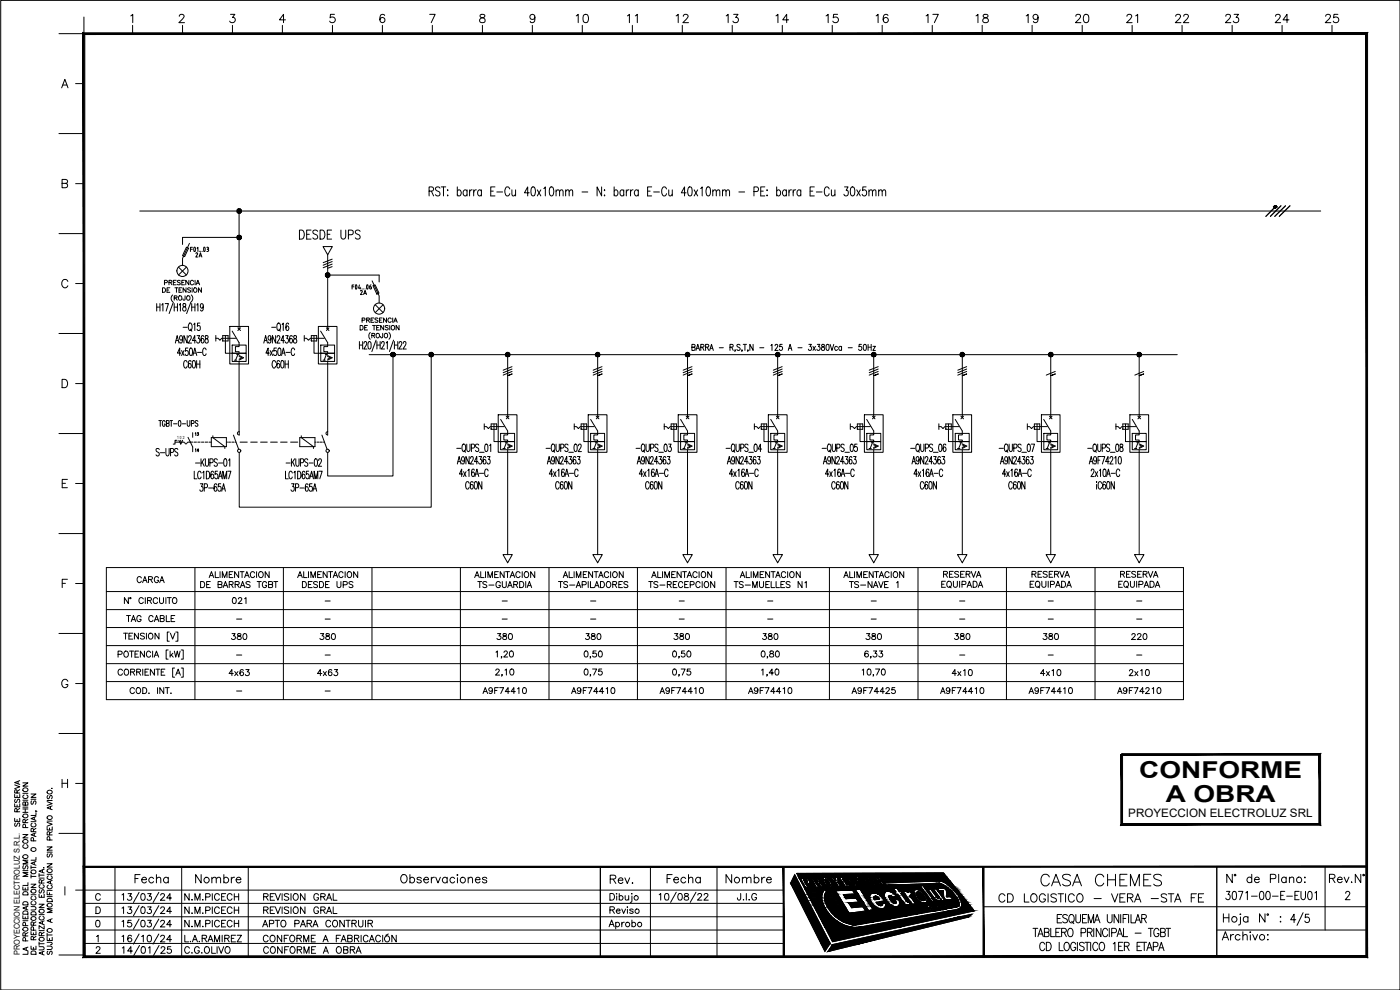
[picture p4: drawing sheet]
<svg xmlns="http://www.w3.org/2000/svg" width="420mm" height="297mm" viewBox="0 0 420 297" stroke-linecap="round" stroke-linejoin="round" font-family="sans-serif">
<defs><g id="words">
<text font-size="7.5" x="386.3" y="279">4/5</text>
<text font-size="7.1" x="311.5" y="267.1">CASA CHEMES</text>
<g font-size="7">
<text x="341.9" y="233.3">CONFORME</text>
<text x="349.8" y="240.5">A OBRA</text>
</g>
<text font-size="6.2" x="88.9" y="73">DESDE UPS</text>
<g font-size="5.7">
<text x="172.2" y="8.1">10</text>
<text x="187.3" y="8.1">11</text>
<text x="202.1" y="8.1">12</text>
<text x="217" y="8.1">13</text>
<text x="232.1" y="8.1">14</text>
<text x="246.9" y="8.1">15</text>
<text x="262.1" y="8.1">16</text>
<text x="276.9" y="8.1">17</text>
<text x="292.1" y="8.1">18</text>
<text x="306.9" y="8.1">19</text>
<text x="321.7" y="8.1">20</text>
<text x="337.3" y="8.1">21</text>
<text x="351.7" y="8.1">22</text>
<text x="366.9" y="8.1">23</text>
<text x="381.7" y="8.1">24</text>
<text x="396.9" y="8.1">25</text>
<text x="39.5" y="266">Fecha</text>
<text x="57.9" y="266">Nombre</text>
<text x="119.2" y="266">Observaciones</text>
<text x="182.4" y="266.3">Rev.</text>
<text x="199.3" y="266">Fecha</text>
<text x="217" y="266">Nombre</text>
<text x="367.2" y="266">N° de Plano:</text>
<text x="397.9" y="266">Rev.N°</text>
<text x="298.8" y="272">CD LOGISTICO - VERA -STA FE</text>
<text x="366.9" y="271.3">3071-00-E-EU01</text>
</g>
<g font-size="5.3">
<text x="174.3" y="198.6">0,50</text>
<text x="78" y="279.4">APTO PARA CONTRUIR</text>
</g>
<g font-size="4.9">
<text x="40.2" y="176">CARGA</text>
<text x="68.8" y="182.4">021</text>
<text x="37" y="187.7">TAG CABLE</text>
<text x="68.4" y="193">380</text>
<text x="95.2" y="193">380</text>
<text x="148.2" y="193">380</text>
<text x="175" y="193">380</text>
<text x="201.4" y="193">380</text>
<text x="227.9" y="193">380</text>
<text x="258.9" y="193">380</text>
<text x="285.8" y="193">380</text>
<text x="312.2" y="193">380</text>
<text x="338.7" y="193">220</text>
<text x="67.7" y="203.9">4x63</text>
<text x="94.5" y="203.9">4x63</text>
<text x="284.7" y="203.9">4x10</text>
<text x="311.5" y="203.9">4x10</text>
<text x="338" y="203.9">2x10</text>
<text x="143.9" y="209.2">A9F74410</text>
<text x="170.7" y="209.2">A9F74410</text>
<text x="197.2" y="209.2">A9F74410</text>
<text x="223.7" y="209.2">A9F74410</text>
<text x="254.7" y="209.2">A9F74425</text>
<text x="281.5" y="209.2">A9F74410</text>
<text x="308" y="209.2">A9F74410</text>
<text x="334.4" y="209.2">A9F74210</text>
<text x="54.7" y="271.3">N.M.PICECH</text>
<text x="54.7" y="275.2">N.M.PICECH</text>
<text x="78.3" y="271.3">REVISION GRAL</text>
<text x="78.3" y="275.2">REVISION GRAL</text>
<text x="182" y="275.2">Reviso</text>
<text x="78.3" y="287.2">CONFORME A OBRA</text>
</g>
<g font-size="4.4">
<text x="57.9" y="78.3">2A</text>
<text x="107.2" y="89.6">2A</text>
<text x="7.1" y="249.1" transform="rotate(-90 7.1 249.1)">SE RESERVA</text>
</g>
<text font-size="4" x="57.9" y="136.9">14</text>
<g font-size="3.5">
<text x="60.7" y="131.9" transform="rotate(-90 60.7 131.9)">13</text>
<text x="338.6" y="245.2">PROYECCION ELECTROLUZ SRL</text>
</g>
<g font-size="2.6">
<text x="96.7" y="181.7">-</text>
<text x="149.9" y="181.7">-</text>
<text x="176.4" y="181.7">-</text>
<text x="202.8" y="181.7">-</text>
<text x="229.7" y="181.7">-</text>
<text x="260.7" y="181.7">-</text>
<text x="287.2" y="181.7">-</text>
<text x="313.6" y="181.7">-</text>
<text x="340.1" y="181.7">-</text>
<text x="70.2" y="187">-</text>
<text x="96.7" y="187">-</text>
<text x="149.9" y="187">-</text>
<text x="176.4" y="187">-</text>
<text x="202.8" y="187">-</text>
<text x="229.7" y="187">-</text>
<text x="260.7" y="187">-</text>
<text x="287.2" y="187">-</text>
<text x="313.6" y="187">-</text>
<text x="340.1" y="187">-</text>
<text x="70.2" y="197.9">-</text>
<text x="96.7" y="197.9">-</text>
<text x="287.2" y="197.9">-</text>
<text x="313.6" y="197.9">-</text>
<text x="340.1" y="197.9">-</text>
<text x="70.2" y="208.5">-</text>
<text x="96.7" y="208.5">-</text>
</g>
<text font-size="2.4" x="5.9" y="286.6" transform="rotate(-90 5.9 286.6)">PROYECCION ELECTROLUZ S.R.L.</text>
<g font-size="1.3">
<text x="53.2" y="131.8">1</text>
<text x="54" y="131.8">0</text>
<text x="54.8" y="131.8">2</text>
</g>
</g></defs>
<!-- layer: Barra -->
<path d="M71.8 109.2v20.3M98.3 109.2v20.3M110.8 106.4h242.5M117.9 106.4v36.4h-19.6v-7M129.4 106.4v45.8h-57.6v-16.4M72.1 132.7h2.1M75.2 132.7h2M78.2 132.7h2M81.2 132.7h2M84.2 132.7h2M87.2 132.7h2.2" fill="none" stroke="#000" stroke-width=".3"/>
<!-- layer: TEXTOS -->
<g fill="none" stroke="#000" stroke-width=".3">
<path d="M25.2 5.1v5M47 91.1v2.2M47 92.1h1M48 91.1v2.2M48.5 91.5l.4-.4v2.2M48.8 86.3h.4a.75 .75 0 0 1 .5 .7 .75 .75 0 0 1-.5 .7h-.4zM49.4 84.8l.7-.1 .1-.3-.3-.3h-.5v1.4M49.6 91.1h.9l-.6 2.2M50.1 87h.5M50.7 84.7h.8l.1-.3-.3-.3h-.6v1.4M51 86.3h-.9v1.4h.9M51.1 84.7l.5 .8"/>
<path d="M51.8 88.5a1.33 1.33 0 0 0 0 2M52 84.7h.6M52 90.7l-1.2 3.4M52.3 89.4l.7-.1 .2-.3-.2-.2h-.7v1.3M52.3 92.1h1M52.3 91.1v2.2M52.5 86.3h.9M52.7 89.4l.5 .7M52.9 84.1h-.9v1.4h.9M53 86.3v1.4M53.3 91.1v2.2M53.7 87h.5"/>
<path d="M53.8 91.5l.3-.4v2.2M54.1 84.3l-.3-.2-.6 .2 .1 .3 .8 .5-.1 .3-.8-.1M54.6 86.3h-.9v1.4h.9M54.6 84.7h.5M54.9 98.2h1.3M55 91.2v.6a.75 .75 0 0 1 .8 .7 .75 .75 0 0 1-.6 .8 .8 .8 0 0 1-.3-.9 .8 .8 0 0 1 .8-.6v-.6zM55.4 84.1h-.8v1.4h.8M55.5 88.8v1a.33 .33 0 0 1-.3 .3 .33 .33 0 0 1-.3-.5M55.8 86.3v1.4l-.9-1.4v1.4M56.7 84.1v1.4l-.9-1.4v1.4M56.9 96.9a1.32 1.32 0 0 1 .5 2.2l-.2 .1a1.26 1.26 0 0 1-.4-2.1zM57.2 98.7l.4 .7"/>
<path d="M57.2 86.6l-.3-.3-.6 .3 .1 .3 .7 .3 .1 .3-.3 .2-.6-.2M57.3 90.7l-1.3 3.4M57.4 88.5a1.33 1.33 0 0 1 0 2M57.5 92.1h1M57.5 91.1v2.2M57.7 86.3v1.4M58.1 84.4a.5 .5 0 0 0-.6-.3 .5 .5 0 0 0-.4 .5v.3a.51 .51 0 0 0 .4 .6 .51 .51 0 0 0 .6-.3M58.1 97.4l.4-.5v2.3M58.5 91.1v2.2M58.5 84.1v1.4M58.8 85.5l.6-1.4 .5 1.4M59.1 91.5l.3-.4v2.2"/>
<path d="M59.1 85h.6M60 96.9h-.7l-.1 1 .1-.1a.73 .73 0 0 1 .9 .5 .73 .73 0 0 1-.5 .9l-.4-.1-.2-.4M60.5 86.3v1.4l-.9-1.4v1.4M61 91.8l-.4 .7a.67 .67 0 0 1-.5-.8 .67 .67 0 0 1 .7-.5l.2 .6a1.07 1.07 0 0 1-.5 1.5l-.3-.3M81.5 98.2h1.3M83.4 97.1l.1-.2a1.24 1.24 0 0 1 .7 1.2 1.24 1.24 0 0 1-.7 1.1 1.73 1.73 0 0 1-.1-2.1zM83.7 98.7l.4 .7M84.7 97.4l.3-.5v2.3M86.6 97.3l-.4-.4a1.56 1.56 0 0 0 .1 2.3 .76 .76 0 0 0 .4-.8 .76 .76 0 0 0-.5-.6l-.4 .6M108.1 97.6h.4a.74 .74 0 0 1 .5 .7 .74 .74 0 0 1-.5 .7h-.4zM108.7 96.1l.7-.1v-.6h-.7v1.3M109.4 98.3h.5"/>
<path d="M110 96h.8l.1-.3-.1-.3h-.8v1.3M110.3 97.6h-.9v1.4h.9M110.4 96l.5 .7M111.1 99.8a1.42 1.42 0 0 0 0 2M111.3 96h.6M111.8 97.6h.9M112.2 95.4h-.9v1.3h.9M112.3 97.6v1.4M113 98.3h.5M113.4 95.6l-.3-.2-.6 .2 .1 .3 .8 .4-.1 .4-.8-.2M113.9 97.6h-.9v1.4h.9M113.9 96h.5"/>
<path d="M114.7 95.4h-.8v1.3h.8M115.1 97.6v1.4l-.8-1.4v1.4M116 95.4v1.3l-.9-1.3v1.3M116.5 97.8l-.3-.2-.6 .2 .1 .4 .7 .3 .1 .3-.3 .2-.6-.2M116.7 99.8a1.33 1.33 0 0 1 0 2M117 97.6v1.4M117.4 95.7a.56 .56 0 0 0-.8 0 .56 .56 0 0 0 0 .8 .56 .56 0 0 0 .8-.1M117.5 97.8a.6 .6 0 0 1 1 .5 .6 .6 0 0 1-1 .5zM117.9 95.4v1.3M118.2 96.7l.5-1.3 .5 1.3M118.4 96.3h.6M119.8 97.6v1.4l-.9-1.4v1.4"/>
<path d="M52.6 102.9l.6-2.2 .5 2.2M52.8 102.2h.7M54.3 105.9h-1l.6-1.5v2.3M54.5 105.2l.7 1.5M54.8 101.4l-.2 .6a.6 .6 0 0 1-.7-.6 .6 .6 0 0 1 .7-.6l.2 .6a1.18 1.18 0 0 1-.6 1.5l-.3-.3M55.2 105.2l-.7 1.5M56.2 100.7v2.2l-1-2.2v2.2M56.2 108.7l-.4-.5a1.28 1.28 0 0 0-.4 2.1l.4 .1 .4-.5M56.4 104.4h-.7l-.1 1 .1-.1a.67 .67 0 0 1 .8 .6 .67 .67 0 0 1-.8 .7l-.2-.4M56.6 101.2v-.3a.48 .48 0 0 1 .7-.1 .48 .48 0 0 1 .1 .7l-.9 1.4h1M57 104.5l.2-.1a1.51 1.51 0 0 1 .2 2.3l-.4-.1-.2-.9zM57.3 108.5l-.4-.3a1.52 1.52 0 0 0 .1 2.2 .77 .77 0 0 0 .4-.7 .77 .77 0 0 0-.5-.7l-.4 .7"/>
<path d="M57.9 106.7l.6-2.3 .6 2.3M57.9 108.3l.4-.1a1.51 1.51 0 0 1-.2 2.2 1.96 1.96 0 0 1-.2-2.1zM58.1 105.9h.7M58.8 102.2h-1.1l.8-1.5v2.2M59 109.2h1M59 108.2v2.2M59.1 100.7h.8l-.4 .8a.66 .66 0 0 1 .5 .9 .66 .66 0 0 1-.9 .4l-.1-.3M59.3 105.7h1.2M60 108.2v2.2M61.2 101l-.5-.3a1.47 1.47 0 0 0 .1 2.2 .68 .68 0 0 0 .5-.7 .68 .68 0 0 0-.8-.6l-.2 .6M61.7 100.8v.6a.77 .77 0 0 1 .8 .7 .77 .77 0 0 1-.7 .8 .84 .84 0 0 1-.3-.9 .84 .84 0 0 1 .9-.6v-.6zM61.8 105l-.3-.6a1.37 1.37 0 0 0-.2 2.3l.3-.1 .2-.4"/>
<path d="M79.2 102.9l.5-2.2 .6 2.2M79.4 102.2h.7M80.9 105.9h-1.1l.7-1.5v2.3M81.1 105.2l.7 1.5M81.3 101.4l-.4 .7a.64 .64 0 0 1-.5-.8 .64 .64 0 0 1 .8-.5l.1 .6a1.09 1.09 0 0 1-.5 1.5l-.3-.3M81.8 105.2l-.7 1.5M82.7 100.7v2.2l-1-2.2v2.2M82.7 108.7l-.3-.5a1.26 1.26 0 0 0-.4 2.1l.4 .1 .3-.5M83 104.4h-.7l-.1 1 .1-.1a.68 .68 0 0 1 .8 .6 .68 .68 0 0 1-.8 .7l-.2-.4M83.1 101.2l.1-.3a.47 .47 0 0 1 .7 0 .47 .47 0 0 1 0 .6l-.8 1.4h.9M83.6 104.5l.3-.1 .4 .4v1.4l-.4 .5-.3-.1-.2-.4zM83.9 108.5l-.4-.3a1.47 1.47 0 0 0 .1 2.2 .76 .76 0 0 0 .4-.7 .76 .76 0 0 0-.5-.7l-.4 .7"/>
<path d="M84.5 108.3l.3-.1a1.51 1.51 0 0 1-.1 2.2l-.5-.9zM84.5 106.7l.5-2.3 .6 2.3M84.7 105.9h.7M85.4 102.2h-1.1l.7-1.5v2.2M85.6 108.2v2.2M85.6 109.2h.9M85.7 100.7h.8l-.4 .8a.66 .66 0 0 1 .5 .9 .66 .66 0 0 1-.9 .4l-.1-.3M85.8 105.7h1.3M86.5 108.2v2.2M87.7 101l-.4-.3a1.52 1.52 0 0 0 .1 2.2 .68 .68 0 0 0 .4-.7 .68 .68 0 0 0-.7-.6l-.2 .6M88.2 100.8v.6a.77 .77 0 0 1 .9 .7 .77 .77 0 0 1-.7 .8 .85 .85 0 0 1-.3-.9 .85 .85 0 0 1 .8-.6v-.6zM88.4 105l-.3-.6a1.32 1.32 0 0 0-.4 2.2l.4 .1 .3-.5"/>
<path d="M107.9 102.5v2.2M107.9 103.5h.9M108.8 102.5v2.2M109.2 103a.46 .46 0 0 1 .5-.5 .46 .46 0 0 1 .4 .6l-.9 1.6h1M110.6 102.6l.2-.1a1.51 1.51 0 0 1 .2 2.2l-.4-.1-.1-.3zM111.6 100.7l.8-.1v-.5l-.8-.1v1.4M112 100.7l.5 .7M112.9 102.1l-1.3 3.4M113 100.2l.1-.1a.61 .61 0 0 1 .8 .6 .61 .61 0 0 1-.9 .5zM113.1 103.5h1M113.1 102.5v2.2M114.1 102.5v2.2"/>
<path d="M114.5 103l.1-.3a.48 .48 0 0 1 .6-.1 .48 .48 0 0 1 .1 .7l-.9 1.4h1M114.9 100l-.1 1.2-.3 .2-.3-.5M115.9 102.9l.3-.4v2.2M118.1 102.1l-1.2 3.4M118.4 103.5h1M118.4 102.5v2.2M119.4 102.5v2.2M119.8 103a.46 .46 0 0 1 .4-.5 .46 .46 0 0 1 .4 .6l-.9 1.6h1M121 103l.1-.3a.48 .48 0 0 1 .7-.1 .48 .48 0 0 1 0 .7l-.9 1.4h1M207.6 104.2l.8-.1 .1-.6-.9-.2v1.8l.9-.1 .1-.5-.4-.3M208.9 105.1l.5-1.8 .6 1.8M209.1 104.5h.7"/>
<path d="M210.3 104.2l.8-.1 .1-.6-.9-.2v1.8M210.8 104.2l.5 .9M211.8 104.2l.8-.1v-.7l-.8-.1v1.8M212.2 104.2l.5 .9M213 105.1l.5-1.8 .6 1.8M213.2 104.5h.7M215.9 104.3h1.2M219.1 104.2l.8-.1v-.7l-.8-.1v1.8M219.6 104.2l.4 .9M220.7 105.1h-.2h.2l-.2 .4M222.1 103.6l-.3-.3-.5 .1v.6l.7 .3 .1 .5-.3 .3-.7-.3M222.7 105.1l-.1 .4"/>
<path d="M223.1 103.3h.9M223.6 103.3v1.8M224.5 105.1l-.1 .4M226 103.3v1.8l-1-1.8v1.8M228 104.3h1.2M231.4 103.7l.3-.4v1.8M232.6 103.7l.3-.4 .5 .4-.9 1.4h1M234.7 103.3h-.6l-.1 .8a.54 .54 0 0 1 .8 0 .54 .54 0 0 1-.1 .8 .54 .54 0 0 1-.8-.1M236.6 105.1l.5-1.8 .6 1.8M236.8 104.5h.7M239.5 104.3h1.2M242.7 103.3h.8l-.4 .7a.53 .53 0 0 1 .4 .8 .53 .53 0 0 1-.9 0"/>
<path d="M244 103.9l.7 1.2M244.7 103.9l-.7 1.2M245.3 103.3h.7l-.4 .7a.53 .53 0 0 1 .5 .8 .53 .53 0 0 1-.9 0M246.7 103.4v.5a.63 .63 0 0 1 .8 .5 .63 .63 0 0 1-.7 .7 .67 .67 0 0 1-.2-.8 .67 .67 0 0 1 .8-.4v-.5zM248.1 103.4l.4-.1 .3 .4v1.1l-.3 .3-.6-.3zM249.1 103.3l.6 1.8 .5-1.8M251.3 104.2l-.1-.2a.56 .56 0 0 0-.7 .5 .56 .56 0 0 0 .7 .6l.1-.3M252.6 104.2l-.2-.2a.56 .56 0 0 0-.7 .5 .56 .56 0 0 0 .7 .6l.2-.3M252.6 103.9v1.2M254.6 104.3h1.2M258.5 103.3h-.6l-.1 .8a.54 .54 0 0 1 .7 0 .54 .54 0 0 1-.1 .8 .54 .54 0 0 1-.7-.1M259.3 103.4l.3-.1 .4 .4v1.1l-.4 .3-.5-.3z"/>
<path d="M260.5 103.3v1.8M260.5 104.2h1M261.5 103.3v1.8M262 103.9h.7l-.7 1.2h.7M47.7 126.2h.8M47.8 134.9l-.1-.3a.53 .53 0 0 0-.8 .2 .53 .53 0 0 0 .2 .7l.4 .2a.54 .54 0 0 1 .2 .9 .54 .54 0 0 1-.9-.1M48.1 126.2v1.7M48.1 135.8h1.3M49.6 126.6l-.3-.4a.95 .95 0 0 0-.6 .8 .95 .95 0 0 0 .6 .9l.3-.4v-.3h-.3M49.8 134.6v1.6l.4 .6 .3-.1 .3-.5v-1.6M50 127l.6-.1 .1-.5-.7-.2v1.7l.7-.2v-.5l-.2-.2M51 126.2h.8"/>
<path d="M51.2 135.7l.9-.2-.1-.9h-.8v2.2M51.4 126.2v1.7M52.1 127.2h1M53.4 134.9l-.1-.3a.53 .53 0 0 0-.8 .2 .53 .53 0 0 0 .2 .7l.4 .2a.53 .53 0 0 1 .2 .9 .53 .53 0 0 1-.9-.1M53.7 126.3l.1-.1a1.03 1.03 0 0 1 0 1.7l-.2-.3zM54.7 127.2h1M56.2 126.2v1.2l.3 .5 .4-.2 .1-1.5M57.4 127.1l.7-.1v-.7l-.7-.1v1.7M58.7 138.9h1.2M59.4 126.4a.43 .43 0 0 0-.7-.2 .43 .43 0 0 0 .1 .7l.3 .2a.45 .45 0 0 1 .3 .6 .45 .45 0 0 1-.7 .1l-.1-.1M60.3 137.7v2.2M60.7 138.6l.6 1.3"/>
<path d="M61.3 137.7l-1 1.4M61.6 137.7l.1 1.9 .4 .3 .3-.1 .2-.5v-1.6M63 138.8l.9-.2-.1-.9h-.8v2.2M65.2 138l-.1-.3a.52 .52 0 0 0-.8 .2 .52 .52 0 0 0 .2 .7l.4 .2a.53 .53 0 0 1 .2 .9 .53 .53 0 0 1-.8-.1M65.6 138.9h1.2M67.4 137.7h.5l.2 .9-.2 1.2-.3 .1a1.96 1.96 0 0 1-.2-2.2zM68.6 138.1l.4-.4v2.2M85.9 138.9h1.2M87.5 137.7v2.2M87.8 138.6l.6 1.3M88.4 137.7l-.9 1.4M88.8 137.7v1.6l.4 .6 .5-.3v-1.9"/>
<path d="M90.2 138.8l.8-.1v-1h-.8v2.2M92.4 138l-.2-.3a.53 .53 0 0 0-.7 .2 .53 .53 0 0 0 .2 .7l.4 .2a.54 .54 0 0 1 .2 .9 .54 .54 0 0 1-.9-.1M92.8 138.9h1.2M94.5 137.7h.6l.1 .4v1.4l-.3 .4-.4-.1-.1-.3zM95.6 138.2l.1-.3a.48 .48 0 0 1 .7-.1 .48 .48 0 0 1 0 .7l-.9 1.4h1M137.1 134.5h1.2M137.2 139.2l.6-2.2 .5 2.2M137.5 138.5h.6M138.9 133.3h.2a1.26 1.26 0 0 1 .4 2.1l-.2 .1a1.38 1.38 0 0 1-.4-2.2zM139.3 135.1l.4 .6M139.4 137.7l-.2 .6a.6 .6 0 0 1-.7-.6 .6 .6 0 0 1 .7-.6l.2 .6a1.16 1.16 0 0 1-.5 1.5l-.3-.3M140.1 133.3v1.6l.4 .6 .5-.3 .1-1.9"/>
<path d="M140.8 137v2.2l-1-2.2v2.2M141.2 137.5l.3-.5h.3l.2 .4a2.25 2.25 0 0 1-.9 1.8h1M141.5 134.4l.9-.2-.1-.9h-.8v2.2M143.4 138.5h-1l.7-1.5v2.2M143.7 133.5l-.1-.2a.53 .53 0 0 0-.8 .2 .53 .53 0 0 0 .2 .7l.4 .2a.54 .54 0 0 1 .2 .9 .54 .54 0 0 1-.9-.1M143.8 137h.7l-.4 .9a.66 .66 0 0 1 .5 .8 .66 .66 0 0 1-.8 .4l-.2-.3M143.9 135.7h1.4M145.7 133.3h.3a1.51 1.51 0 0 1-.1 2.2l-.4-1zM145.8 137.3l-.4-.3a1.45 1.45 0 0 0 .1 2.2 .66 .66 0 0 0 .4-.7 .66 .66 0 0 0-.7-.5l-.3 .5M146.3 137h.8l-.5 .9a.66 .66 0 0 1 .5 .8 .66 .66 0 0 1-.8 .4l-.2-.3M146.9 133.7l.4-.4v2.2M163.9 134.5h1.2"/>
<path d="M164.3 139.2l.5-2.2 .6 2.2M164.5 138.5h.6M165.7 133.3h.2a1.27 1.27 0 0 1 .5 1.9l-.3 .3a1.32 1.32 0 0 1-.4-2.2zM166.1 135.1l.4 .6M166.4 137.7l-.4 .7a.76 .76 0 0 1-.5-.7 .76 .76 0 0 1 .5-.7 1.59 1.59 0 0 1 0 2.2l-.4-.3M166.9 133.3v1.6l.4 .6 .3-.1 .3-.5v-1.6M167.8 137v2.2l-1-2.2v2.2M168.2 137.5l.2-.4a.58 .58 0 0 1 .7 .3 .58 .58 0 0 1-.3 .8l-.7 1h1M168.3 134.4l.9-.2-.1-.9h-.8v2.2M170.4 138.5h-1l.7-1.5v2.2M170.5 133.5l-.2-.2a.53 .53 0 0 0-.8 .2 .53 .53 0 0 0 .3 .7l.4 .2a.53 .53 0 0 1 .2 .9 .53 .53 0 0 1-.9-.1M170.7 135.7h1.4"/>
<path d="M170.8 137h.7l-.4 .9a.66 .66 0 0 1 .5 .8 .66 .66 0 0 1-.8 .4l-.2-.3M172.5 133.3h.3a1.51 1.51 0 0 1-.1 2.2l-.4-1zM172.8 137.3l-.3-.3a1.44 1.44 0 0 0 0 2.2 .66 .66 0 0 0 .4-.7 .66 .66 0 0 0-.7-.5l-.2 .5M173.3 137h.8l-.4 .9a.66 .66 0 0 1 .4 .8 .66 .66 0 0 1-.8 .4l-.2-.3M173.6 133.8l.1-.3a.48 .48 0 0 1 .7-.1 .48 .48 0 0 1 0 .7l-.9 1.4h1M190.9 134.5h1.2M191.2 139.2l.6-2.2 .6 2.2M191.4 138.5h.8M192.7 133.3h.1a1.26 1.26 0 0 1 .5 2.1l-.2 .1a1.32 1.32 0 0 1-.4-2.2zM193 135.1l.5 .6M193.4 137.7l-.4 .7a.73 .73 0 0 1-.5-.7 .73 .73 0 0 1 .5-.7 1.59 1.59 0 0 1 0 2.2l-.4-.3M193.9 133.3v1.9l.4 .3 .3-.1 .3-.5v-1.6"/>
<path d="M194.8 137v2.2l-1-2.2v2.2M195.2 137.5a.46 .46 0 0 1 .5-.5 .46 .46 0 0 1 .3 .7l-.8 1.5h.9M195.2 134.4l1-.2-.1-.9h-.9v2.2M197.4 138.5h-1l.7-1.5v2.2M197.5 133.5l-.1-.2a.54 .54 0 0 0-.8 .1 .54 .54 0 0 0 .2 .8l.4 .2a.53 .53 0 0 1 .2 .9 .53 .53 0 0 1-.9-.1M197.7 135.7h1.4M197.8 137h.7l-.4 .9a.62 .62 0 0 1 .5 .8 .62 .62 0 0 1-.9 .3v-.2M199.5 133.3h.3a1.51 1.51 0 0 1-.1 2.2l-.4-1zM199.8 137.3l-.3-.3a1.44 1.44 0 0 0 0 2.2 .66 .66 0 0 0 .3-.7 .66 .66 0 0 0-.6-.5l-.2 .5M200.3 137h.7l-.3 .9a.66 .66 0 0 1 .4 .8 .66 .66 0 0 1-.8 .4l-.1-.3M200.7 133.3h.7l-.4 .8a.66 .66 0 0 1 .5 .8 .66 .66 0 0 1-.8 .5l-.2-.3M217.9 134.5h1.3"/>
<path d="M218.3 139.2l.6-2.2 .5 2.2M218.5 138.5h.7M219.7 133.3h.2a1.26 1.26 0 0 1 .4 2.1l-.2 .1a1.38 1.38 0 0 1-.4-2.2zM220.1 135.1l.4 .6M220.5 137.7l-.5 .7a.73 .73 0 0 1-.5-.7 .73 .73 0 0 1 .5-.7 1.59 1.59 0 0 1 0 2.2l-.4-.3M220.9 133.3v1.6l.4 .6 .4-.1 .2-.5v-1.6M221.9 137v2.2l-1-2.2v2.2M222.3 137.5a.46 .46 0 0 1 .5-.5 .46 .46 0 0 1 .3 .7l-.9 1.5h1M222.3 134.4l.9-.2-.1-.9h-.8v2.2M224.5 133.5l-.1-.2a.53 .53 0 0 0-.8 .2 .53 .53 0 0 0 .2 .7l.4 .2a.54 .54 0 0 1 .2 .9 .54 .54 0 0 1-.9-.1M224.5 138.5h-1.1l.8-1.5v2.2M224.7 135.7h1.4"/>
<path d="M224.8 137h.8l-.4 .9a.62 .62 0 0 1 .4 .8 .62 .62 0 0 1-.9 .3v-.2M226.5 133.3h.3a1.51 1.51 0 0 1-.1 2.2l-.4-1zM226.9 137.3l-.3-.3a1.44 1.44 0 0 0-.1 2.2 .75 .75 0 0 0 .4-.7 .75 .75 0 0 0-.5-.6l-.4 .6M227.3 137h.8l-.4 .9a.66 .66 0 0 1 .5 .8 .66 .66 0 0 1-.9 .4l-.1-.3M228.6 134.7h-1.1l.7-1.4v2.2M246.7 134.5h1.3M247.1 139.2l.6-2.2 .5 2.2M247.3 138.5h.7M248.6 133.3h.1a1.26 1.26 0 0 1 .4 2.1l-.1 .1a1.32 1.32 0 0 1-.4-2.2zM248.9 135.1l.4 .6M249.3 137.7l-.4 .7a.73 .73 0 0 1-.5-.7 .73 .73 0 0 1 .5-.7 1.71 1.71 0 0 1 0 2.2l-.4-.3M249.8 133.3v1.9l.3 .3 .4-.1 .2-.5v-1.6"/>
<path d="M250.7 137v2.2l-1-2.2v2.2M251.1 137.5l.1-.3a.48 .48 0 0 1 .7 0 .48 .48 0 0 1-.1 .7l-.8 1.3h1M251.1 134.4l.9-.1v-1h-.9v2.2M253.3 138.5h-1l.6-1.5v2.2M253.4 133.5a.53 .53 0 0 0-.9-.1 .53 .53 0 0 0 .1 .8l.5 .2a.53 .53 0 0 1 .2 .9 .53 .53 0 0 1-.9-.1M253.6 135.7h1.3M253.7 137h.7l-.4 .9a.66 .66 0 0 1 .4 .8 .66 .66 0 0 1-.7 .4l-.2-.3M255.4 133.3h.3a1.51 1.51 0 0 1-.1 2.2 1.96 1.96 0 0 1-.2-2.2zM255.7 137.3l-.3-.3a1.51 1.51 0 0 0-.1 2.2 .65 .65 0 0 0 .4-.7 .65 .65 0 0 0-.6-.5l-.3 .5M256.2 137h.7l-.4 .9a.62 .62 0 0 1 .5 .8 .62 .62 0 0 1-.9 .3l-.1-.2M257.2 133.3h-.7v.9v-.1a.72 .72 0 0 1 1 .5 .72 .72 0 0 1-.6 .9l-.5-.4M273.3 134.5h1.3"/>
<path d="M273.7 139.2l.5-2.2 .6 2.2M273.9 138.5h.7M275.1 133.3h.2a1.27 1.27 0 0 1 .5 1.9l-.3 .3a1.32 1.32 0 0 1-.4-2.2zM275.5 135.1l.4 .6M275.8 137.7l-.4 .7a.73 .73 0 0 1-.5-.7 .73 .73 0 0 1 .5-.7 1.59 1.59 0 0 1 0 2.2l-.4-.3M276.3 133.3v1.6l.4 .6 .4-.1 .2-.5v-1.6M277.2 137v2.2l-.9-2.2v2.2M277.6 137.5a.46 .46 0 0 1 .5-.5 .46 .46 0 0 1 .4 .7l-.9 1.5h1M277.7 134.4l.9-.2-.1-.9h-.8v2.2M279.9 138.5h-1.1l.7-1.5v2.2M279.9 133.5l-.1-.2a.53 .53 0 0 0-.8 .2 .53 .53 0 0 0 .2 .7l.4 .2a.53 .53 0 0 1 .2 .9 .53 .53 0 0 1-.9-.1M280.1 135.7h1.4"/>
<path d="M280.2 137h.8l-.5 .9a.66 .66 0 0 1 .5 .8 .66 .66 0 0 1-.8 .4l-.1-.3M281.9 133.3h.3a1.51 1.51 0 0 1-.1 2.2l-.4-1zM282.2 137.3l-.3-.3a1.44 1.44 0 0 0 0 2.2 .66 .66 0 0 0 .4-.7 .66 .66 0 0 0-.7-.5l-.2 .5M282.7 137h.8l-.4 .9a.66 .66 0 0 1 .4 .8 .66 .66 0 0 1-.8 .4l-.1-.3M283.8 133.5l-.4-.2a1.47 1.47 0 0 0 .1 2.2 .76 .76 0 0 0 .4-.7 .76 .76 0 0 0-.5-.7l-.4 .6M299.8 134.5h1.3M300.2 139.2l.6-2.2 .5 2.2M300.4 138.5h.7M301.7 133.3h.1a1.26 1.26 0 0 1 .5 2.1l-.2 .1a1.32 1.32 0 0 1-.4-2.2zM302 135.1l.5 .6M302.4 137.7l-.1 .4-.3 .3a.76 .76 0 0 1-.5-.7 .76 .76 0 0 1 .5-.7l.3 .3 .1 .4a1.07 1.07 0 0 1-.6 1.5l-.2-.3M302.9 133.3v1.6l.4 .6 .5-.3v-1.9"/>
<path d="M303.8 137v2.2l-1-2.2v2.2M304.2 137.5v-.3a.49 .49 0 0 1 .8 0 .49 .49 0 0 1 0 .7l-.9 1.3h1M304.2 134.4l.9-.1v-1h-.9v2.2M306.4 138.5h-1l.7-1.5v2.2M306.5 133.5a.52 .52 0 0 0-.9-.1 .52 .52 0 0 0 .2 .8l.4 .2a.54 .54 0 0 1 .1 .9 .54 .54 0 0 1-.8-.1M306.7 135.7h1.4M306.8 137h.8l-.5 .9a.66 .66 0 0 1 .5 .8 .66 .66 0 0 1-.8 .4l-.2-.3M308.5 133.3h.5l.2 .4v1.4l-.4 .4-.5-.4zM308.8 137.3l-.4-.3a1.54 1.54 0 0 0 0 2.2 .65 .65 0 0 0 .5-.7 .65 .65 0 0 0-.7-.5l-.2 .5M309.3 137h.7l-.4 .9a.62 .62 0 0 1 .5 .8 .62 .62 0 0 1-.9 .3v-.2M309.5 133.3h1l-.7 2.2M326.4 134.5h1.3"/>
<path d="M326.9 139.2l.6-2.2 .5 2.2M327.1 138.5h.7M328.3 133.3h.1a1.28 1.28 0 0 1 .4 2.1l-.1 .1a1.32 1.32 0 0 1-.4-2.2zM328.6 135.1l.4 .6M329.1 137.7l-.4 .7a.73 .73 0 0 1-.5-.7 .73 .73 0 0 1 .5-.7 1.59 1.59 0 0 1 0 2.2l-.4-.3M329.4 133.3v1.6l.5 .6 .3-.1 .2-.5v-1.6M329.5 138.1h.6M330.4 137h-.9v2.2M330.6 137h1l-.8 2.2M330.8 134.4l.9-.2-.1-.9h-.8v2.2M332.9 138.5h-1.1l.7-1.5v2.2M333 133.5l-.1-.2a.54 .54 0 0 0-.8 .1 .54 .54 0 0 0 .2 .8l.4 .2a.53 .53 0 0 1 .2 .9 .53 .53 0 0 1-.8-.1"/>
<path d="M333.1 137.5l.3-.5h.3l.3 .4a2.25 2.25 0 0 1-.9 1.8h1M333.2 135.7h1.4M334.5 137.4l.4-.4v2.2M335 133.3h.4a1.51 1.51 0 0 1-.2 2.2l-.4-1zM335.8 137.1l.2-.1a1.51 1.51 0 0 1 .1 2.2l-.3-.1-.2-.8zM336.2 133.3v.7a.84 .84 0 0 1 .8 .6 .84 .84 0 0 1-.3 .9 .77 .77 0 0 1-.6-.9 .77 .77 0 0 1 .8-.6v-.7zM58.3 141.4v2.3h.8M60.1 145.1h.8l-.4 .9a.68 .68 0 0 1 .4 .8 .68 .68 0 0 1-.8 .5l-.1-.3M60.4 141.9l-.4-.5a1.28 1.28 0 0 0-.7 1.1 1.28 1.28 0 0 0 .7 1.2l.4-.6M60.8 141.8l.4-.4v2.3M61.3 146.3l.8-.1v-.9l-.8-.2v2.3M61.9 141.4a1.19 1.19 0 0 1 .9 1.9l-.4 .4h-.5z"/>
<path d="M62.6 146.4h1.3M64.1 141.7l-.4-.3a1.51 1.51 0 0 0 .1 2.3 .68 .68 0 0 0 .4-.8 .68 .68 0 0 0-.7-.5l-.3 .5M65.1 145.5l-.5-.4a1.45 1.45 0 0 0 .1 2.3 .76 .76 0 0 0 .5-.7 .76 .76 0 0 0-.6-.7l-.4 .7M65.3 141.4h-.7v.9a.73 .73 0 0 1 .9 .5 .73 .73 0 0 1-.5 .9l-.6-.5M65.6 143.7l.5-2.3 .6 2.3M65.8 142.9h.7M66.3 145.1h-.7l-.1 1 .1-.1a.67 .67 0 0 1 .8 .6 .67 .67 0 0 1-.8 .7l-.2-.3M66.5 147.4l.6-2.3 .5 2.3M66.8 146.7h.6M66.9 143.7v-2.3l.5 2.3 .6-2.3v2.3M68.3 141.4h1l-.7 2.3M85.7 141.4v2.3h.8"/>
<path d="M87.5 145.1h.8l-.5 .9a.68 .68 0 0 1 .5 .8 .68 .68 0 0 1-.8 .5l-.2-.3M87.7 141.9l-.3-.5a1.32 1.32 0 0 0-.4 2.1l.4 .2 .3-.6M88.2 141.8l.4-.4v2.3M88.7 146.3l.9-.2-.1-.8-.8-.2v2.3M89.3 141.4h.5a1.59 1.59 0 0 1 0 2.3h-.5zM90 146.4h1.2M91.5 141.7l-.4-.3a1.51 1.51 0 0 0 0 2.3 .68 .68 0 0 0 .5-.8 .68 .68 0 0 0-.8-.5l-.2 .5M92.5 145.5l-.3-.4a1.44 1.44 0 0 0-.1 2.3 .76 .76 0 0 0 .4-.7 .76 .76 0 0 0-.5-.7l-.4 .7M92.7 141.4h-.8v.9a.66 .66 0 0 1 .9 .6 .66 .66 0 0 1-.9 .6l-.1-.3M92.9 143.7l.6-2.3 .6 2.3M93.1 142.9h.8M93.6 145.1h-.7v.9a.68 .68 0 0 1 .9 .6 .68 .68 0 0 1-.9 .7l-.1-.3"/>
<path d="M93.9 147.4l.6-2.3 .5 2.3M94.1 146.7h.7M94.3 143.7v-2.3l.5 2.3 .6-2.3v2.3M95.7 141.4h1l-.7 2.3M138.9 142.2h-1l.7-1.5v2.3M139.1 141.5l.8 1.5M139.9 141.5l-.8 1.5M140.4 141.2l.4-.5v2.3M140.8 145l-.3-.5a1.26 1.26 0 0 0-.5 2.1l.5 .2 .3-.6M142 144.8l-.4-.3a1.52 1.52 0 0 0 0 2.3 .68 .68 0 0 0 .4-.8 .68 .68 0 0 0-.6-.6l-.3 .6M142.3 141.1v-.3l-.4-.1a1.52 1.52 0 0 0 .1 2.3 .77 .77 0 0 0 .4-.7 .77 .77 0 0 0-.5-.7l-.4 .6M142.5 143l.6-2.3 .6 2.3"/>
<path d="M142.5 144.6l.4-.1a1.51 1.51 0 0 1-.2 2.3 1.96 1.96 0 0 1-.2-2.2zM142.7 142.2h.8M143.9 142h1.3M144.6 144.5v2.3l-1-2.3v2.3M146.5 141.3l-.4-.6a1.32 1.32 0 0 0-.4 2.2h.6l.2-.5M165.9 142.2h-1.1l.8-1.5v2.3M166.1 141.5l.8 1.5M166.9 141.5l-.8 1.5M167.4 141.2l.3-.5v2.3M167.8 145l-.4-.5a1.27 1.27 0 0 0-.5 1.9l.5 .4 .4-.6M169 144.8l-.4-.3a1.52 1.52 0 0 0 0 2.3 .68 .68 0 0 0 .4-.8 .68 .68 0 0 0-.6-.6l-.3 .6M169.3 141.1v-.3l-.4-.1a1.82 1.82 0 0 0 0 2.3 .64 .64 0 0 0 .5-.8 .64 .64 0 0 0-.7-.5l-.2 .5"/>
<path d="M169.5 143l.6-2.3 .6 2.3M169.5 144.6h.6l.2 .8-.1 .9-.3 .5-.5-.5zM169.8 142.2h.7M170.9 142h1.2M171.6 144.5v2.3l-1-2.3v2.3M173.5 141.3l-.4-.6a1.32 1.32 0 0 0-.4 2.2l.4 .1 .4-.6M192.9 142.2h-1l.7-1.5v2.3M193.1 141.5l.8 1.5M193.9 141.5l-.8 1.5M194.4 141.2l.3-.5v2.3M194.8 145l-.4-.5a1.26 1.26 0 0 0-.4 2.1l.4 .2 .4-.6M196 144.8l-.5-.3a1.47 1.47 0 0 0 .1 2.3 .68 .68 0 0 0 .4-.8 .68 .68 0 0 0-.7-.6l-.2 .6"/>
<path d="M196.3 141.1l-.4-.4a1.47 1.47 0 0 0 .1 2.3 .76 .76 0 0 0 .4-.7 .76 .76 0 0 0-.5-.7l-.4 .6M196.5 144.6h.6l.1 .3v1.4l-.3 .5-.5-.5zM196.6 143l.5-2.3 .6 2.3M196.8 142.2h.6M197.9 142h1.2M198.6 144.5v2.3l-.9-2.3v2.3M200.5 141.3l-.3-.6a1.32 1.32 0 0 0-.5 2.2l.5 .1 .3-.6M220 142.2h-1.1l.7-1.5v2.3M220.2 141.5l.7 1.5M220.9 141.5l-.7 1.5M221.4 141.2l.4-.5v2.3M221.8 145l-.3-.5a1.26 1.26 0 0 0-.4 2.1l.4 .2 .3-.6"/>
<path d="M223 144.8l-.4-.3a1.56 1.56 0 0 0 .1 2.3 .68 .68 0 0 0 .4-.8 .68 .68 0 0 0-.7-.6l-.2 .6M223.4 141.1v-.3l-.4-.1a1.47 1.47 0 0 0 .1 2.3 .76 .76 0 0 0 .4-.7 .76 .76 0 0 0-.5-.7l-.5 .6M223.6 144.6h.6l.1 .3v1.4l-.4 .5-.5-.5zM223.6 143l.6-2.3 .5 2.3M223.8 142.2h.7M225 142h1.2M225.7 144.5v2.3l-1-2.3v2.3M227.5 141.3l-.3-.6a1.32 1.32 0 0 0-.4 2.2l.4 .1 .3-.6M248.8 142.2h-1.1l.7-1.5v2.3M249 141.5l.8 1.5M249.8 141.5l-.8 1.5M250.3 141.2l.3-.5v2.3"/>
<path d="M250.7 145l-.4-.5a1.26 1.26 0 0 0-.4 2.1l.4 .2 .4-.6M251.8 144.8l-.4-.3a1.47 1.47 0 0 0 .1 2.3 .68 .68 0 0 0 .4-.8 .68 .68 0 0 0-.7-.6l-.2 .6M252.2 141.1l-.4-.4a1.47 1.47 0 0 0 .1 2.3 .79 .79 0 0 0-.1-1.4l-.4 .6M252.4 144.6l.3-.1a1.51 1.51 0 0 1-.1 2.3l-.4-1zM252.4 143l.6-2.3 .5 2.3M252.6 142.2h.7M253.7 142h1.3M254.5 144.5v2.3l-1-2.3v2.3M256.4 141.3l-.4-.6a1.32 1.32 0 0 0-.4 2.2l.4 .1 .4-.6M275.3 142.2h-1l.7-1.5v2.3M275.5 141.5l.8 1.5M276.3 141.5l-.8 1.5"/>
<path d="M276.8 141.2l.4-.5v2.3M277.2 145l-.3-.5a1.27 1.27 0 0 0-.6 1.9l.6 .4 .3-.6M278.4 144.8l-.4-.3a1.56 1.56 0 0 0 0 2.3 .68 .68 0 0 0 .5-.8 .68 .68 0 0 0-.7-.6l-.2 .6M278.8 141.1l-.1-.3-.4-.1a1.47 1.47 0 0 0 .1 2.3 .76 .76 0 0 0 .5-.7 .76 .76 0 0 0-.6-.7l-.4 .6M278.9 144.6h.6l.2 .3v1.4l-.4 .5-.5-.5zM279 143l.5-2.3 .6 2.3M279.2 142.2h.7M280.3 142h1.3M281.1 144.5v2.3l-1-2.3v2.3M282.9 141.3l-.3-.6a1.32 1.32 0 0 0-.4 2.2l.4 .1 .3-.6M301.9 142.2h-1l.6-1.5v2.3M302.1 141.5l.8 1.5"/>
<path d="M302.9 141.5l-.8 1.5M303.4 141.2l.3-.5v2.3M303.8 145l-.4-.5a1.26 1.26 0 0 0-.4 2.1l.4 .2 .4-.6M305 144.8l-.5-.3a1.47 1.47 0 0 0 .1 2.3 .69 .69 0 0 0 .4-.8 .69 .69 0 0 0-.7-.6l-.2 .6M305.4 141.1l-.5-.4a1.52 1.52 0 0 0 .1 2.3 .77 .77 0 0 0 .4-.7 .77 .77 0 0 0-.5-.7l-.4 .6M305.5 144.6l.4-.1a1.51 1.51 0 0 1-.2 2.3l-.4-1zM305.6 143l.5-2.3 .6 2.3M305.8 142.2h.7M306.9 142h1.2M307.6 144.5v2.3l-1-2.3v2.3M309.5 141.3l-.4-.6a1.34 1.34 0 0 0-.4 2.2h.6l.2-.5M327.5 141.3a.46 .46 0 0 1 .5-.6 .46 .46 0 0 1 .3 .7l-.9 1.6h1"/>
<path d="M328.7 141.5l.7 1.5M329.1 144.5v.2zM329.1 145.4v1.4M329.4 141.5l-.7 1.5M329.9 141.2l.4-.5v2.3M330.6 145l-.4-.5a1.26 1.26 0 0 0-.4 2.1l.4 .2 .4-.6M331.2 140.8h.6l.2 .9-.2 1.2-.4 .1a1.96 1.96 0 0 1-.2-2.2zM331.8 144.8l-.5-.3a1.47 1.47 0 0 0 .1 2.3 .68 .68 0 0 0 .4-.8 .68 .68 0 0 0-.7-.6l-.2 .6M332.1 143l.6-2.3 .5 2.3M332.3 144.6l.4-.1 .3 .4v1.4l-.3 .5-.5-.5zM332.3 142.2h.7M333.5 142h1.2"/>
<path d="M334.4 144.5v2.3l-.9-2.3v2.3M336 141.3l-.3-.6a1.32 1.32 0 0 0-.4 2.2l.4 .1 .3-.6M38.5 179.3v1.8l-1.2-1.8v1.8M43 179.7a.68 .68 0 0 0-.8-.4 .68 .68 0 0 0-.5 .7 .75 .75 0 0 0 .2 .9 .75 .75 0 0 0 1-.1l.1-.1M43.6 179.3v1.8M47.3 179.7a.68 .68 0 0 0-.8-.4 .68 .68 0 0 0-.5 .7 .76 .76 0 0 0 .2 .9 .76 .76 0 0 0 1-.1l.1-.1M47.9 179.3v1.3l.5 .5 .6-.3 .1-1.5M49.8 179.3v1.8M50.2 179.3h1.2M50.8 179.3v1.8M51.9 179.6l.2-.2a.83 .83 0 0 1 1 .8 .83 .83 0 0 1-1 .8l-.4-.6zM60.2 174.5h.6a.96 .96 0 0 1 .6 .9 .96 .96 0 0 1-.6 .9h-.6z"/>
<path d="M62 175.4h.7M62.8 173.3l.7-1.8 .6 1.8M63 172.7h.9M63.1 174.5h-1.1v1.8h1.1M64.6 171.5v1.8h1M65.4 175.4l1.1-.1v-.6l-1.1-.2v1.8l1.1-.2 .1-.4-.4-.3M66 171.5v1.8M66.7 173.3v-1.8l.7 1.8 .7-1.8v1.8M67 176.3l.6-1.8 .8 1.8M67.2 175.7h.9M68.8 175.4l1-.1 .1-.6-1.1-.2v1.8M68.8 172.4h.7"/>
<path d="M69.4 175.4l.6 .9M69.9 171.5h-1.1v1.8h1.1M70.6 175.4l1-.1 .1-.6-1.1-.2v1.8M71.2 175.4l.6 .9M71.6 171.5v1.8l-1.2-1.8v1.8M72.1 171.5h1.1M72.1 176.3l.7-1.8 .7 1.8M72.4 175.7h.8M72.6 171.5v1.8M73.4 173.3l.7-1.8 .7 1.8M73.7 172.7h.8M75.1 174.7l-.5-.2-.8 .2 .2 .5 1.1 .6v.3l-.5 .2-.8-.2"/>
<path d="M76.4 171.9a.65 .65 0 0 0-.7-.4 .65 .65 0 0 0-.6 .7v.4a.65 .65 0 0 0 .6 .7 .65 .65 0 0 0 .7-.4M77 171.5v1.8M77.2 174.5h1.2M77.8 174.5v1.8M77.9 171.6a.84 .84 0 0 1 1.1 .8 .84 .84 0 0 1-1.1 .8l-.3-.6zM80 174.9a.65 .65 0 0 0-.7-.4 .65 .65 0 0 0-.6 .7v.4a.64 .64 0 0 0 .7 .7 .64 .64 0 0 0 .6-.7h-.4M80.6 175.4l1.1-.1v-.6l-1.1-.2v1.8l1.1-.2 .1-.4-.4-.3M80.8 171.5v1.8l-1.2-1.8v1.8M82.2 174.5h1.2M82.8 174.5v1.8M89.3 173.3l.7-1.8 .7 1.8M89.6 172.7h.9"/>
<path d="M90.8 174.5h.6a.98 .98 0 0 1 .6 .9 .98 .98 0 0 1-.6 .9h-.6zM91.1 171.5v1.8h1.1M92.5 175.4h.8M92.6 171.5v1.8M93.3 173.3v-1.8l.7 1.8 .7-1.8v1.8M93.7 174.5h-1.2v1.8h1.2M95.3 174.7l-.4-.2-.8 .2 .2 .5 1 .6v.3l-.4 .2-.8-.2M95.3 172.4h.7M95.9 174.5h.6a.98 .98 0 0 1 .6 .9 .98 .98 0 0 1-.6 .9h-.6zM96.5 171.5h-1.2v1.8h1.2M97.7 175.4h.7M98.2 171.5v1.8l-1.2-1.8v1.8"/>
<path d="M98.6 171.5h1.2M98.8 174.5h-1.1v1.8h1.1M99.2 171.5v1.8M100 173.3l.7-1.8 .6 1.8M100.2 172.7h.9M101.1 174.5v1.3l.5 .5 .6-.2 .1-1.6M103 171.9a.65 .65 0 0 0-.8-.4 .65 .65 0 0 0-.5 .7v.4a.65 .65 0 0 0 .5 .7 .65 .65 0 0 0 .8-.4M103 175.5l1.1-.1v-.7l-1.1-.2v1.8M103.6 171.5v1.8M104.4 171.8l.1-.2a.83 .83 0 0 1 1.1 .8 .83 .83 0 0 1-1.1 .8l-.3-.6zM105.9 174.7l-.4-.2-.8 .2 .2 .5 1 .6v.3l-.4 .2-.8-.2M107.4 171.5v1.8l-1.3-1.8v1.8"/>
<path d="M142.5 173.3l.7-1.8 .6 1.8M142.7 172.7h.9M143.4 174.5h1.2M144 174.5v1.8M144.3 171.5v1.8h1M145.7 171.5v1.8M146.1 174.7l-.4-.2-.8 .2 .2 .5 1 .6v.3l-.4 .2-.8-.2M146.4 173.3v-1.8l.7 1.8 .7-1.8v1.8M146.7 175.5h1.6M148.5 172.4h.6M149.6 171.5h-1.1v1.8h1.1M150.2 174.9a.67 .67 0 0 0-.8-.4 .67 .67 0 0 0-.6 .7 .75 .75 0 0 0 .3 1 .75 .75 0 0 0 1-.1l.1-.5h-.5"/>
<path d="M150.7 174.5v1.3l.6 .5 .5-.2 .1-1.6M151.3 171.5v1.8l-1.2-1.8v1.8M151.7 171.5h1.2M152.3 171.5v1.8M152.4 176.3l.6-1.8 .8 1.8M152.6 175.7h.9M153.1 173.3l.7-1.8 .7 1.8M153.4 172.7h.8M154.2 175.4l1-.1 .1-.6-1.1-.2v1.8M154.8 175.4l.6 .9M156 174.5h.5a.96 .96 0 0 1 .7 .9 .96 .96 0 0 1-.7 .9h-.5zM156.1 171.9a.65 .65 0 0 0-.8-.4 .65 .65 0 0 0-.5 .7v.4a.65 .65 0 0 0 .5 .7 .65 .65 0 0 0 .8-.4"/>
<path d="M156.7 171.5v1.8M157.6 171.6a.83 .83 0 0 1 1.1 .8 .83 .83 0 0 1-1.1 .8l-.3-.6zM157.8 174.5v1.8M158.2 176.3l.7-1.8 .7 1.8M158.5 175.7h.8M160.5 171.5v1.8l-1.2-1.8v1.8M167.6 174.5h1.2M168.2 174.5v1.8M169 173.3l.7-1.8 .7 1.8M169.3 172.7h.8M170.3 174.7l-.4-.2-.7 .2 .1 .5 1 .6v.3l-.4 .2-.7-.2M170.8 171.5v1.8h1.1"/>
<path d="M170.9 175.5h1.6M172.3 171.5v1.8M172.9 176.3l.7-1.8 .7 1.8M173 173.3v-1.8l.7 1.8 .6-1.8v1.8M173.2 175.7h.8M174.7 175.5l1.1-.1 .1-.7-1.2-.2v1.8M175 172.4h.7M176.1 171.5h-1.1v1.8h1.1M176.5 174.5v1.8M177.2 174.5v1.8h1.1M177.8 171.5v1.8l-1.1-1.8v1.8M178.3 171.5h1.2"/>
<path d="M178.4 176.3l.7-1.8 .7 1.8M178.7 175.7h.8M178.9 171.5v1.8M179.7 173.3l.6-1.8 .7 1.8M179.9 172.7h.9M180.2 174.5h.6a.98 .98 0 0 1 .6 .9 .98 .98 0 0 1-.6 .9h-.6zM182.1 174.7l.2-.1a.85 .85 0 0 1 1 .8 .85 .85 0 0 1-1 .8l-.4-.6zM182.7 171.9a.68 .68 0 0 0-.8-.4 .68 .68 0 0 0-.5 .7 .76 .76 0 0 0 .2 .9 .76 .76 0 0 0 1-.1l.1-.1M183.3 171.5v1.8M183.9 175.4l1-.1 .1-.6-1.1-.2v1.8M184 171.8a.79 .79 0 0 1 1.1 .1 .79 .79 0 0 1 0 1 .79 .79 0 0 1-1.1 .1l-.1-.4zM184.5 175.4l.6 .9"/>
<path d="M185.7 175.4h.7M186.8 174.5h-1.1v1.8h1.1M187 171.5v1.8l-1.2-1.8v1.8M188.4 174.7l-.4-.2-.8 .2 .2 .5 1 .6v.3l-.4 .2-.8-.2M194.7 174.5h1.2M195.3 174.5v1.8M195.6 173.3l.7-1.8 .7 1.8M195.8 172.7h.9M197.4 171.5v1.8h1M197.4 174.7l-.4-.2-.8 .2 .1 .4 1.1 .7v.3l-.4 .2-.8-.2M198 175.5h1.6M198.8 171.5v1.8"/>
<path d="M199.5 173.3v-1.8l.7 1.8 .7-1.8v1.8M200.3 175.4l1-.1 .1-.6-1.1-.2v1.8M200.9 175.4l.6 .9M201.6 172.4h.7M202.1 175.4h.6M202.7 171.5h-1.1v1.8h1.1M203.2 174.5h-1.1v1.8h1.1M204.4 171.5v1.8l-1.2-1.8v1.8M204.9 171.5h1.1M204.9 174.9a.65 .65 0 0 0-.8-.4 .65 .65 0 0 0-.5 .7v.4a.65 .65 0 0 0 .5 .7 .65 .65 0 0 0 .8-.4M205.4 171.5v1.8M205.5 175.4h.7"/>
<path d="M206.2 173.3l.7-1.8 .7 1.8M206.5 172.7h.8M206.6 174.5h-1.1v1.8h1.1M207.1 175.5l1.1-.1v-.7l-1.1-.2v1.8M209.2 171.9a.65 .65 0 0 0-.7-.4 .65 .65 0 0 0-.6 .7v.4a.65 .65 0 0 0 .6 .7 .65 .65 0 0 0 .7-.4M209.8 171.5v1.8M210.1 174.9a.65 .65 0 0 0-.8-.4 .65 .65 0 0 0-.5 .7v.4a.65 .65 0 0 0 .6 .7 .65 .65 0 0 0 .7-.4M210.6 171.8l.2-.2a.83 .83 0 0 1 1 .8 .83 .83 0 0 1-1 .8l-.4-.6zM210.7 174.5v1.8M211.7 174.6a.85 .85 0 0 1 1 .8 .85 .85 0 0 1-1 .8l-.4-.6zM213.6 171.5v1.8l-1.2-1.8v1.8M214.5 174.5v1.8l-1.2-1.8v1.8"/>
<path d="M220.3 174.5h1.2M220.9 174.5v1.8M222.2 173.3l.6-1.8 .7 1.8M222.4 172.7h.9M223.1 174.7l-.5-.2-.7 .2 .1 .5 1.1 .6v.3l-.5 .2-.7-.2M223.6 175.5h1.6M223.9 171.5v1.8h1.1M225.4 171.5v1.8M225.9 176.3v-1.8l.7 1.8 .6-1.8v1.8M226.1 173.3v-1.8l.7 1.8 .7-1.8v1.8M227.9 174.5v1.3l.6 .5 .6-.2 .1-1.6M228.1 172.4h.8"/>
<path d="M229.3 171.5h-1.2v1.8h1.2M229.8 175.4h.7M230.9 174.5h-1.1v1.8h1.1M231 171.5v1.8l-1.2-1.8v1.8M231.4 171.5h1.2M231.4 174.5v1.8h1.1M232 171.5v1.8M232.8 173.3l.7-1.8 .6 1.8M232.9 174.5v1.8h1M233 172.7h.9M234.4 175.4h.6M235.5 174.5h-1.1v1.8h1.1"/>
<path d="M235.8 171.9a.68 .68 0 0 0-.8-.4 .68 .68 0 0 0-.5 .7 .75 .75 0 0 0 .2 1 .75 .75 0 0 0 1-.2l.1-.1M236.4 171.5v1.8M237.1 174.7l-.4-.2-.8 .2 .2 .5 .9 .4 .1 .5-.4 .2-.8-.2M237.2 171.8l.1-.2a.83 .83 0 0 1 1.1 .8 .83 .83 0 0 1-1.1 .8l-.3-.6zM240.2 171.5v1.8l-1.2-1.8v1.8M240.7 174.5v1.8l-1.2-1.8v1.8M241.6 174.9l.4-.4v1.8M253.2 173.3l.7-1.8 .7 1.8M253.5 172.7h.8M254.9 174.5h1.2M255 171.5v1.8h1M255.5 174.5v1.8"/>
<path d="M256.5 171.5v1.8M257.2 173.3v-1.8l.7 1.8 .6-1.8v1.8M257.7 174.7l-.4-.2-.8 .2 .1 .5 1.1 .6v.3l-.4 .2-.8-.2M258.3 175.5h1.5M259.2 172.4h.7M260.4 171.5h-1.2v1.8h1.2M261.7 174.5v1.8l-1.2-1.8v1.8M262 171.5v1.8l-1.1-1.8v1.8M262.1 176.3l.7-1.8 .7 1.8M262.4 175.7h.8M262.5 171.5h1.2M263.1 171.5v1.8"/>
<path d="M263.7 174.5l.7 1.8 .6-1.8M263.9 173.3l.6-1.8 .7 1.8M264.1 172.7h.9M265.5 175.4h.6M266.6 174.5h-1.1v1.8h1.1M266.8 171.9a.65 .65 0 0 0-.7-.4 .65 .65 0 0 0-.5 .7v.4a.65 .65 0 0 0 .5 .7 .65 .65 0 0 0 .7-.4M267.5 171.5v1.8M268.2 171.8l.2-.2a.83 .83 0 0 1 1 .8 .83 .83 0 0 1-1 .8l-.3-.6zM269.1 174.9l.4-.4v1.8M271.2 171.5v1.8l-1.2-1.8v1.8M282.6 175.3h.7M283.2 172.3l1-.1 .1-.6-1.1-.2v1.8"/>
<path d="M283.7 174.4h-1.1v1.8h1.1M283.8 172.3l.6 .9M284.3 174.7a.8 .8 0 0 1 1.3 .6 .8 .8 0 0 1-1.3 .7l-.2-.5zM284.9 175.9l.6 .5M284.9 172.3h.8M286.1 171.4h-1.2v1.8h1.2M286.1 174.4v1.3l.5 .5 .6-.2 .1-1.6M287.7 171.7l-.4-.3-.8 .3 .2 .4 1 .6v.3l-.4 .2-.8-.2M288 174.4v1.8M288.3 172.3h.7M288.7 175.4l1-.1 .1-.7-1.1-.2v1.8M289.4 171.4h-1.1v1.8h1.1"/>
<path d="M289.9 172.3l1.1-.1v-.6l-1.1-.2v1.8M290.2 176.2l.7-1.8 .7 1.8M290.5 175.6h.8M290.5 172.3l.6 .9M291.5 171.4l.7 1.8 .7-1.8M292.1 174.4h.6a.98 .98 0 0 1 .6 .9 .98 .98 0 0 1-.6 .9h-.6zM293 173.2l.7-1.8 .7 1.8M293.3 172.6h.8M293.6 176.2l.7-1.8 .6 1.8M293.8 175.6h.9M309.2 175.3h.6M309.7 172.3l1.1-.1 .1-.6-1.2-.2v1.8"/>
<path d="M310.3 174.4h-1.1v1.8h1.1M310.3 172.3l.6 .9M311.1 174.5a.85 .85 0 0 1 1 .8 .85 .85 0 0 1-1 .8l-.4-.6zM311.5 175.9l.5 .5M311.5 172.3h.7M312.6 171.4h-1.1v1.8h1.1M312.7 174.4v1.3l.5 .5 .6-.2 .1-1.6M314.3 171.7l-.4-.3-.8 .3 .1 .4 1 .4 .1 .5-.4 .2-.8-.2M314.6 174.4v1.8M314.9 172.3h.7M315.3 175.4l1-.1 .1-.7-1.1-.2v1.8M316 171.4h-1.1v1.8h1.1"/>
<path d="M316.5 172.3l1-.1 .2-.4-.4-.4h-.8v1.8M316.8 176.2l.7-1.8 .7 1.8M317 175.6h.9M317.1 172.3l.6 .9M318.1 171.4l.6 1.8 .7-1.8M318.6 174.4h.6a.98 .98 0 0 1 .6 .9 .98 .98 0 0 1-.6 .9h-.6zM319.6 173.2l.7-1.8 .7 1.8M319.8 172.6h.9M320.1 176.2l.7-1.8 .7 1.8M320.4 175.6h.9M335.7 175.3h.7M336.3 172.3l1-.1 .1-.6-1.1-.2v1.8"/>
<path d="M336.8 174.4h-1.1v1.8h1.1M336.9 172.3l.6 .9M337.6 174.5a.86 .86 0 0 1 1.1 .8 .86 .86 0 0 1-1.1 .8l-.3-.6zM338 175.9l.5 .5M338.1 172.3h.7M339.2 171.4h-1.1v1.8h1.1M339.3 174.4v1.3l.5 .5 .6-.2v-1.6M340.8 171.7l-.4-.3-.8 .3 .2 .4 1 .6v.3l-.4 .2-.8-.2M341.1 174.4v1.8M341.4 172.3h.7M341.8 175.4l1.1-.1v-.7l-1.1-.2v1.8M342.6 171.4h-1.2v1.8h1.2"/>
<path d="M343.1 172.3l1-.1 .1-.6-1.1-.2v1.8M343.4 176.2l.6-1.8 .7 1.8M343.6 175.6h.9M343.7 172.3l.6 .9M344.6 171.4l.7 1.8 .7-1.8M345.1 174.4h.7a.98 .98 0 0 1 .6 .9 .98 .98 0 0 1-.6 .9h-.7zM346.2 173.2l.6-1.8 .7 1.8M346.4 172.6h.9M346.7 176.2l.7-1.8 .7 1.8M347 175.6h.8M35.4 196.3l1.1-.1 .1-.6-1.2-.2v1.8M37.1 190h1.2"/>
<path d="M37.5 195.5a.88 .88 0 0 1 1.1 .6 .88 .88 0 0 1-.6 1.1 .93 .93 0 0 1-.9-.7 .93 .93 0 0 1 .4-1zM37.7 190v1.8M38.7 190.8h.7M38.9 195.4h1.2M39.5 195.4v1.8M39.8 190h-1.1v1.8h1.1M40.5 196.2h.7M41.5 190v1.8l-1.2-1.8v1.8M41.6 195.4h-1.1v1.8h1.1M43.3 190.2l-.4-.2-.8 .2 .2 .5 1 .4v.4l-.4 .3-.8-.3M43.3 195.4v1.8l-1.2-1.8v1.8M43.9 190v1.8"/>
<path d="M44.3 180.2l1-.1 .1-.6-1.1-.2v1.8M44.9 190.1a.83 .83 0 0 1 1 .8 .83 .83 0 0 1-1 .8l-.4-.6zM44.9 180.2l.6 .9M45.2 195.8a.65 .65 0 0 0-.7-.4 .65 .65 0 0 0-.6 .7v.4a.65 .65 0 0 0 .6 .7 .65 .65 0 0 0 .7-.4M45.8 195.4v1.8M46.3 197.2l.6-1.8 .7 1.8M46.5 196.6h.9M47.7 190v1.8l-1.2-1.8v1.8M50.5 195h-.6v2.8h.6M50.8 189.6h-.6v2.8h.6M51.1 195.4v1.8M51.1 190l.7 1.8 .7-1.8"/>
<path d="M51.4 196.5l.6 .7M51.9 196l-.8 .8M52.3 195.4l.4 1.8 .5-1.8 .4 1.8 .5-1.8M52.7 189.6h.7v2.8h-.7M54.4 195h.6v2.8h-.6M148.8 195.7l.5-.4v1.8M150.6 197h-.2h.2l-.2 .5M151.3 195.8l.3-.5h.3l.4 .4-.3 .6-.8 .8h1.2M153.1 195.4a.55 .55 0 0 1 .9 .3l.1 .4a.76 .76 0 0 1-.7 1 1.1 1.1 0 0 1-.3-1.7zM202.1 195.4l.3-.1a.95 .95 0 0 1 .6 .9 .95 .95 0 0 1-.6 .9 1.14 1.14 0 0 1-.3-1.7zM203.8 197h-.1h.1l-.1 .5M205.4 195.3h-.8l-.1 .8a.63 .63 0 0 1 1 0 .63 .63 0 0 1-.2 .9 .63 .63 0 0 1-.9-.2"/>
<path d="M206.4 195.4a.55 .55 0 0 1 .9 .3v.4a.76 .76 0 0 1-.7 1 1.14 1.14 0 0 1-.2-1.7zM228.7 195.4l.2-.1a.95 .95 0 0 1 .7 .9 .95 .95 0 0 1-.7 .9 1.14 1.14 0 0 1-.2-1.7zM230.4 197h-.2h.2l-.2 .5M231.1 195.4v.5l1 .5-.1 .6h-.9v-.6l1-.6-.3-.5zM233 195.4l.2-.1a.95 .95 0 0 1 .7 .9 .95 .95 0 0 1-.7 .9 1.14 1.14 0 0 1-.2-1.7zM260.6 195.6l-.1-.2a.55 .55 0 0 0-.9 .3v1.2a.57 .57 0 0 0 .9 0 .57 .57 0 0 0-.2-.9 .57 .57 0 0 0-.8 .5M261.4 197h-.2h.2l-.2 .5M262.2 195.3h.9l-.5 .7a.59 .59 0 0 1 .4 1 .59 .59 0 0 1-1-.2M263.9 195.3h.9l-.5 .7a.59 .59 0 0 1 .5 1 .59 .59 0 0 1-1.1-.2M36.7 201.2a.68 .68 0 0 0-.7-.4 .68 .68 0 0 0-.6 .7 .76 .76 0 0 0 .3 .9 .76 .76 0 0 0 1-.1v-.2M37.6 200.9a.85 .85 0 0 1 1 .8 .85 .85 0 0 1-1 .8l-.3-.6zM39.2 201.6l1.1-.1v-.6l-1.1-.1v1.8"/>
<path d="M39.8 201.6l.6 1M40.3 206.7a.68 .68 0 0 0-.7-.4 .68 .68 0 0 0-.6 .7 .76 .76 0 0 0 .3 .9 .76 .76 0 0 0 1-.1v-.1M41 201.6l1-.1 .1-.6-1.1-.1v1.8M41 206.6l.2-.2a.83 .83 0 0 1 1 .8 .83 .83 0 0 1-1 .8l-.3-.6zM41.6 201.6l.6 1M42.8 206.3h.6a.95 .95 0 0 1 .7 .9 .95 .95 0 0 1-.7 .9h-.6zM42.8 200.8v1.8M43.5 201.6h.7M44.6 200.8h-1.1v1.8h1.1M44.6 208h.2zM46.4 200.8v1.8l-1.3-1.8v1.8M46.8 200.8h1.2"/>
<path d="M47.3 206.3v1.8M47.4 200.8v1.8M48.4 201.6h.7M49.1 206.3v1.8l-1.1-1.8v1.8M49.5 200.8h-1.1v1.8h1.1M49.6 206.3h1.2M50.2 206.3v1.8M51.2 208h.2zM52.4 200.4h-.6v2.8h.6M52.7 202.6l.8-1.8 .6 1.8M53 202h.9M54.4 200.4h.6v2.8h-.6"/>
<path d="M148.8 201.2l.3-.5 .8 .4-1.2 1.5h1.2M150.7 202.5h-.2h.2l-.2 .4M151.6 201.1l.4-.4v1.9M153.3 200.8l.2-.1a.95 .95 0 0 1 .7 .9 .95 .95 0 0 1-.7 1 1.11 1.11 0 0 1-.2-1.8zM175.6 200.8l.2-.1a.95 .95 0 0 1 .7 .9 .95 .95 0 0 1-.7 1l-.2-.1-.3-.8zM177.2 202.5h-.1h.1l-.1 .4M177.8 200.7h1.3l-.9 1.9M180.6 200.7h-.9v.8a.63 .63 0 0 1 .9 0 .63 .63 0 0 1-.1 .9 .63 .63 0 0 1-.9-.2M202.1 200.8l.3-.1a.95 .95 0 0 1 .6 .9 .95 .95 0 0 1-.6 1l-.3-.1-.3-.8zM203.8 202.5h-.1h.1l-.1 .4M204.4 200.7h1.2l-.8 1.9M207.2 200.7h-.9l-.1 .8a.65 .65 0 0 1 1 0 .65 .65 0 0 1-.1 .9 .65 .65 0 0 1-1-.2"/>
<path d="M228.6 201.1l.4-.4v1.9M230.3 202.5h-.2h.2l-.2 .4M232.2 201.9h-1.4l.9-1.2v1.9M232.8 200.8l.3-.1a.95 .95 0 0 1 .7 .9 .95 .95 0 0 1-.7 1l-.3-.1-.2-.8zM258.7 201.1l.5-.4v1.9M260.5 200.8l.2-.1a.95 .95 0 0 1 .7 .9 .95 .95 0 0 1-.7 1l-.2-.1-.3-.8zM262.2 202.5h-.2h.2l-.2 .4M262.8 200.7h1.2l-.9 1.9M264.8 200.8l.2-.1a.95 .95 0 0 1 .7 .9 .95 .95 0 0 1-.7 1l-.2-.1-.3-.8zM197.8 268.5l.5-.4v2M199.7 268.2a.64 .64 0 0 1 1 .3v.4a.85 .85 0 0 1-.7 1.2 1.28 1.28 0 0 1-.3-1.9zM202.9 267.7l-1.6 3"/>
<path d="M203.7 268.2l.3-.1a1.03 1.03 0 0 1 .8 1 1.03 1.03 0 0 1-.8 1 1.25 1.25 0 0 1-.3-1.9zM205.5 268.2v.5l.9 .3 .3 .4a.68 .68 0 0 1-.7 .7 .68 .68 0 0 1-.7-.7l.3-.4 1-.5-.1-.3zM208.9 267.7l-1.8 3M209.4 268.5l.4-.4 .6 .1 .2 .3-.1 .3-1.2 1.3h1.4M211.3 268.5l.4-.4 .6 .1 .2 .3-.1 .3-1.2 1.3h1.4M222.3 268.1v1.5a.5 .5 0 0 1-.6 .5 .5 .5 0 0 1-.4-.7M223.1 269.9v.2zM224 268.1v2M224.8 269.9v.2zM227 268.5a.74 .74 0 0 0-.8-.4 .74 .74 0 0 0-.6 .7 .83 .83 0 0 0 .3 1.1 .83 .83 0 0 0 1-.1l.1-.5h-.4M310 278.5h1.4M310.7 278.5v2.5"/>
<path d="M313.4 279.7l1.2-.1 .2-.3-.2-.6-1.2-.2v2.5h1.2l.2-.4a.64 .64 0 0 0-.5-.9M315.3 278.5v2.5h1.3M316.9 279.7h.8M317.3 275.6h.8M318.2 278.5h-1.3v2.5h1.3M318.6 279.7l1.2-.1 .2-.3-.2-.6-1.2-.2v2.5M318.6 274.4h-1.3v2.5h1.3M319.3 279.7l.7 1.3M320.3 274.7a.71 .71 0 0 0-.8-.3 .71 .71 0 0 0-.5 .8l1.3 .7v.6a.86 .86 0 0 1-1.4 0M320.8 278.7l.2-.2a1.36 1.36 0 0 1 1.1 1 1.36 1.36 0 0 1-.5 1.5 1.13 1.13 0 0 1-1.2-.5 1.13 1.13 0 0 1 .1-1.4zM321.2 274.5l.2-.1a1.33 1.33 0 0 1 1.1 1 1.33 1.33 0 0 1-.5 1.4l-.2 .1a1.31 1.31 0 0 1-1.1-1 1.31 1.31 0 0 1 .5-1.4zM321.6 276.4l.7 .7"/>
<path d="M322.9 274.4v1.8a.7 .7 0 0 0 .7 .7 .7 .7 0 0 0 .7-.7v-1.8M324.4 279.9l1.3-.2 .1-.3-.1-.7-1.3-.2v2.5M324.9 275.6h.8M326.2 274.4h-1.3v2.5h1.3M326.3 279.7l1.3-.1 .2-.3-.2-.6-1.3-.2v2.5M326.6 276.9v-2.5l.8 2.5 .8-2.5v2.5M327.1 279.7l.7 1.3M328.3 278.5v2.5M328.5 276.9l.8-2.5 .8 2.5M328.8 276h1M330.4 278.5v2.5l-1.4-2.5v2.5M332.3 274.4v1.8a.72 .72 0 0 0 .7 .7 .72 .72 0 0 0 .8-.7v-1.8"/>
<path d="M332.4 279.1a.79 .79 0 0 0-1-.5 .79 .79 0 0 0-.5 .9v.6a.78 .78 0 0 0 .6 .9 .78 .78 0 0 0 .9-.6M332.9 278.5v2.5M333.6 279.9l1.3-.2 .2-.3-.2-.7-1.3-.2v2.5M335.7 274.4v2.5l-1.4-2.5v2.5M336.3 274.4v2.5M337.1 275.6h.8M337.2 278.5v2.5h1.2M338.4 274.4h-1.3v2.5M338.7 274.4v2.5M339.4 274.4v2.5h1.3M340.7 280h1.8M340.7 276.9l.8-2.5 .8 2.5"/>
<path d="M341 276h1M342.6 275.6l1.2-.2 .2-.3v-.5l-.5-.2h-.9v2.5M343.3 275.6l.7 1.3M344.6 278.5h1.4M345.4 278.5v2.5M347.8 279.1a.71 .71 0 0 0-1.1-.4 1.58 1.58 0 0 0 .2 2.3h.4l.4-.3 .1-.6h-.5M348.3 279.7l1.2-.1 .2-.3-.2-.6-1.2-.2v2.5h1.2l.2-.4a.64 .64 0 0 0-.5-.9M349.9 278.5h1.4M350.6 278.5v2.5M311.5 281l.8-2.5 .8 2.5M311.8 280.2h1M313.6 283.3a.78 .78 0 0 0-1-.6 .78 .78 0 0 0-.6 1v.6a.79 .79 0 0 0 .6 .9 .79 .79 0 0 0 1-.6"/>
<path d="M314 282.7a1.27 1.27 0 0 1 1.5 1.3 1.27 1.27 0 0 1-1.5 1.2zM317.9 282.7v2.5h1.2M319.7 282.9l.2-.2a1.27 1.27 0 0 1 1.1 1.3 1.27 1.27 0 0 1-1.1 1.2 1.64 1.64 0 0 1-.2-2.3zM322.8 283.3a.71 .71 0 0 0-1.1-.4 1.59 1.59 0 0 0 .2 2.3 .78 .78 0 0 0 .9-.9h-.5M323.3 282.7v2.5M325.4 283.1a.75 .75 0 0 0-.8-.4 .75 .75 0 0 0-.6 .6l.1 .4 1.2 .6a.61 .61 0 0 1-.4 .9h-.5l-.4-.4M325.6 282.7h1.4M326.3 282.7v2.5M327.3 282.7v2.5M329.5 283.3a.78 .78 0 0 0-.9-.6 .78 .78 0 0 0-.6 1v.6a.79 .79 0 0 0 .5 .9 .79 .79 0 0 0 1-.6M330.1 283.1a.79 .79 0 0 1 .9-.3 .79 .79 0 0 1 .5 .9v.6a.84 .84 0 0 1-.8 .9 .84 .84 0 0 1-.8-.9zM334.1 283.2l.5-.5v2.5"/>
<path d="M335.2 281l.8-2.5 .9 2.5M335.5 280.2h1.1M335.7 283.9h.8M337 282.7h-1.3v2.5h1.3M337.4 283.9l1.3-.1 .2-.4-.1-.5-1.4-.2v2.5M338.2 283.9l.7 1.3M341.2 283.9h.9M342.6 282.7h-1.4v2.5h1.4M342.7 282.7h1.4M343.4 282.7v2.5M344.2 285.2l.8-2.5 .8 2.5M344.5 284.4h1"/>
<path d="M346.1 284h.9a.67 .67 0 0 0 .5-.6 .67 .67 0 0 0-.5-.7h-.9v2.5M347.7 285.2l.8-2.5 .8 2.5M348 284.4h1"/>
<circle cx="54.1" cy="89.4" r=".61"/>
<circle cx="56.5" cy="89.4" r=".62"/>
<circle cx="58.6" cy="87" r=".63"/>
<circle cx="115.8" cy="100.6" r=".62"/>
<circle cx="39.1" cy="179.5" r=".19"/>
</g>
<!-- layer: SYMS -->
<path d="M54.8 71.2v2.1M56 74.2l.6 .3-1.2 2.5-.6-.3zM56.9 73l-2.1 4.5v2.2M105.7 86h.5M106.2 85.5h-.5v1.2M111.7 84.3l2.1 4.5v2.1M111.9 85.7l.7-.2 1.1 2.5-.6 .3zM113.8 82.5v2.1" fill="none" stroke="#000" stroke-width=".3"/>
<!-- layer: 0 -->
<g fill="none" stroke="#000" stroke-width=".3">
<path d="M54.8 71.2h17M53.6 80.1l2.4 2.4M56 80.1l-2.4 2.4M98.3 82.5h15.5M112.6 91.4l2.4 2.4M115 91.4l-2.4 2.4M152.4 106.4v18M153.7 112.2l-1.3 .5 1.3-.5M153.7 111.4l-2.7 1.2M153.7 110.7l-2.7 1.1M153.7 110l-2.7 1.1M179.4 106.4v18"/>
<path d="M180.7 112.2l-1.3 .5 1.3-.5M180.7 111.4l-2.7 1.2M180.7 110.7l-2.7 1.1M180.7 110l-2.7 1.1M206.3 106.4v18M207.7 112.2l-1.4 .5 1.4-.5M207.7 111.4l-2.7 1.2M207.7 110.7l-2.7 1.1M207.7 110l-2.7 1.1M233.4 106.4v18M234.7 112.2l-1.3 .5 1.3-.5M234.7 111.4l-2.6 1.2"/>
<path d="M234.7 110.7l-2.6 1.1M234.7 110l-2.6 1.1M262.2 106.4v18M263.6 112.2l-1.4 .5 1.4-.5M263.6 111.4l-2.7 1.2M263.6 110.7l-2.7 1.1M263.6 110l-2.7 1.1M288.8 106.4v18M290.1 112.2l-1.3 .5 1.3-.5M290.1 111.4l-2.7 1.2M290.1 110.7l-2.7 1.1M290.1 110l-2.7 1.1"/>
<path d="M315.3 106.4v18M316.7 112.2l-1.4 .5 1.4-.5M316.7 111.4l-2.7 1.2M341.9 106.4v18M343.2 112.2l-1.3 .5 1.3-.5M343.2 111.4l-2.6 1.2M62.7 132.7h.7M63.4 131.3h4.5v2.7h-4.5zM63.9 130.8v.5l3.6 2.7v.6M67.9 132.7h.4M68.6 132.7h.6M69.6 132.7h.6"/>
<path d="M70.1 130.5l1.5 4.3M70.5 132.7h.3M71.7 129.5a.49 .49 0 0 0-.5 .5 .49 .49 0 0 0 .5 .5M71.8 129.5v1M90 131.3h4.5v2.7h-4.5zM90.4 130.8v.5l3.7 2.7v.6M94.5 132.7h.3M95.2 132.7h.6M96.1 132.7h.6M96.6 130.5l1.6 4.3M97.1 132.7h.3M98.3 130.5a.49 .49 0 0 1-.5-.5 .49 .49 0 0 1 .5-.5v1"/>
<path d="M152.4 135.7v30.7M179.4 135.7v30.7M206.3 135.7v30.7M233.4 135.7v30.7M262.2 135.7v30.7M288.8 135.7v30.7M315.3 135.7v30.7M341.9 135.7v30.7"/>
<circle cx="54.8" cy="81.3" r="1.67"/>
<circle cx="113.8" cy="92.6" r="1.67"/>
<circle cx="71.8" cy="135.3" r=".49"/>
<circle cx="98.3" cy="135.3" r=".49"/>
</g>
<!-- layer: CABLEADOS -->
<g fill="#000" stroke="#000" stroke-width=".3">
<path d="M71.1 71.2l.1 .4 .6-.4zM71.2 71.6l.6-.4-.3 .6zM71.8 71.2l-.3 .6 .3 .1z"/>
<path d="M71.5 70.7l.3 .5v-.6zM71.2 70.9l.3-.2 .3 .5zM71.2 70.9l-.1 .3h.7z"/>
<path d="M71.8 71.2v.7l.3-.1zM71.8 71.2l.5 .4-.2 .2zM71.8 71.2l.5 .4 .1-.4z"/>
<path d="M71.8 71.2h.6l-.1-.3zM72.1 70.7l.2 .2-.5 .3zM71.8 70.6v.6l.3-.5z"/>
<path d="M97.7 82.5v.4l.6-.4zM97.7 82.9l.6-.4-.3 .6zM98.3 82.5l-.3 .6 .3 .1z"/>
<path d="M98 81.9l.3 .6v-.6zM98 81.9l.3 .6-.6-.3zM97.7 82.2v.3h.6z"/>
<path d="M98.3 82.5v.7l.4-.1zM98.3 82.5l.6 .4-.2 .2zM98.3 82.5l.6 .4 .1-.4z"/>
<path d="M98.3 82.5h.7l-.1-.3zM98.7 81.9l.2 .3-.6 .3zM98.3 81.9v.6l.4-.6z"/>
<path d="M117.3 106.4v.4l.6-.4zM117.3 106.8l.6-.4-.3 .6zM117.9 106.4l-.3 .6h.3z"/>
<path d="M117.6 105.8l.3 .6v-.7zM117.3 106.1l.3-.3 .3 .6zM117.3 106.1v.3h.6z"/>
<path d="M117.9 106.4v.6h.4zM117.9 106.4l.6 .4-.2 .2zM117.9 106.4l.6 .4 .1-.4z"/>
<path d="M117.9 106.4h.7l-.1-.3zM118.3 105.8l.2 .3-.6 .3zM117.9 105.7v.7l.4-.6z"/>
<path d="M128.7 106.4l.1 .4 .6-.4zM128.8 106.8l.6-.4-.3 .6zM129.4 106.4l-.3 .6h.3z"/>
<path d="M129.1 105.8l.3 .6v-.7zM129.1 105.8l.3 .6-.6-.3zM128.8 106.1l-.1 .3h.7z"/>
<path d="M129.4 106.4v.6h.4zM129.4 106.4l.6 .4-.2 .2zM129.4 106.4l.6 .4 .1-.4z"/>
<path d="M129.4 106.4h.7l-.1-.3zM129.8 105.8l.2 .3-.6 .3zM129.4 105.7v.7l.4-.6z"/>
<path d="M151.7 106.4l.1 .4 .6-.4zM151.8 106.8l.6-.4-.4 .6zM152.4 106.4l-.4 .6h.4z"/>
<path d="M152 105.8l.4 .6v-.7zM151.8 106.1l.2-.3 .4 .6zM151.8 106.1l-.1 .3h.7z"/>
<path d="M152.4 106.4v.6h.3zM152.4 106.4l.6 .4-.3 .2zM152.4 106.4l.6 .4v-.4z"/>
<path d="M152.4 106.4h.6v-.3zM152.7 105.8l.3 .3-.6 .3zM152.4 105.7v.7l.3-.6z"/>
<path d="M178.7 106.4l.1 .4 .6-.4zM178.8 106.8l.6-.4-.4 .6zM179.4 106.4l-.4 .6h.4z"/>
<path d="M179 105.8l.4 .6v-.7zM179 105.8l.4 .6-.6-.3zM178.8 106.1l-.1 .3h.7z"/>
<path d="M179.4 106.4v.6h.3zM179.4 106.4l.5 .4-.2 .2zM179.4 106.4l.5 .4 .1-.4z"/>
<path d="M179.4 106.4h.6l-.1-.3zM179.7 105.8l.2 .3-.5 .3zM179.4 105.7v.7l.3-.6z"/>
<path d="M205.7 106.4l.1 .4 .5-.4zM205.8 106.8l.5-.4-.3 .6zM206.3 106.4l-.3 .6h.3z"/>
<path d="M206 105.8l.3 .6v-.7zM206 105.8l.3 .6-.5-.3zM205.8 106.1l-.1 .3h.6z"/>
<path d="M206.3 106.4v.6h.4zM206.3 106.4l.6 .4-.2 .2zM206.3 106.4l.6 .4 .1-.4z"/>
<path d="M206.3 106.4h.7l-.1-.3zM206.7 105.8l.2 .3-.6 .3zM206.3 105.7v.7l.4-.6z"/>
<path d="M232.7 106.4l.1 .4 .6-.4zM232.8 106.8l.6-.4-.3 .6zM233.4 106.4l-.3 .6h.3z"/>
<path d="M233.1 105.8l.3 .6v-.7zM233.1 105.8l.3 .6-.6-.3zM232.8 106.1l-.1 .3h.7z"/>
<path d="M233.4 106.4v.6h.3zM233.4 106.4l.6 .4-.3 .2zM233.4 106.4l.6 .4 .1-.4z"/>
<path d="M233.4 106.4h.7l-.1-.3zM233.7 105.8l.3 .3-.6 .3zM233.4 105.7v.7l.3-.6z"/>
<path d="M261.5 106.4l.1 .4 .6-.4zM261.6 106.8l.6-.4-.3 .6zM262.2 106.4l-.3 .6h.3z"/>
<path d="M261.9 105.8l.3 .6v-.7zM261.6 106.1l.3-.3 .3 .6zM261.6 106.1l-.1 .3h.7z"/>
<path d="M262.2 106.4v.6h.4zM262.2 106.4l.6 .4-.2 .2zM262.2 106.4l.6 .4 .1-.4z"/>
<path d="M262.2 106.4h.7l-.1-.3zM262.6 105.8l.2 .3-.6 .3zM262.2 105.7v.7l.4-.6z"/>
<path d="M288.1 106.4l.1 .4 .6-.4zM288.2 106.8l.6-.4-.3 .6zM288.8 106.4l-.3 .6h.3z"/>
<path d="M288.5 105.8l.3 .6v-.7zM288.2 106.1l.3-.3 .3 .6zM288.2 106.1l-.1 .3h.7z"/>
<path d="M288.8 106.4v.6h.3zM288.8 106.4l.5 .4-.2 .2zM288.8 106.4l.5 .4 .2-.4z"/>
<path d="M288.8 106.4h.7l-.2-.3zM289.1 105.8l.2 .3-.5 .3zM288.8 105.7v.7l.3-.6z"/>
<path d="M314.7 106.4v.4l.6-.4zM314.7 106.8l.6-.4-.3 .6zM315.3 106.4l-.3 .6h.3z"/>
<path d="M315 105.8l.3 .6v-.7zM315 105.8l.3 .6-.6-.3zM314.7 106.1v.3h.6z"/>
<path d="M315.3 106.4v.6h.4zM315.3 106.4l.6 .4-.2 .2zM315.3 106.4l.6 .4 .1-.4z"/>
<path d="M315.3 106.4h.7l-.1-.3zM315.7 105.8l.2 .3-.6 .3zM315.3 105.7v.7l.4-.6z"/>
<path d="M341.2 106.4l.1 .4 .6-.4zM341.3 106.8l.6-.4-.4 .6zM341.9 106.4l-.4 .6h.4z"/>
<path d="M341.5 105.8l.4 .6v-.7zM341.5 105.8l.4 .6-.6-.3zM341.3 106.1l-.1 .3h.7z"/>
<path d="M341.9 106.4v.6h.3zM341.9 106.4l.6 .4-.3 .2zM341.9 106.4l.6 .4 .1-.4z"/>
<path d="M341.9 106.4h.7l-.1-.3zM342.2 105.8l.3 .3-.6 .3zM341.9 105.7v.7l.3-.6z"/>
</g>
<!-- layer: BUN CABLEADO -->
<path d="M99.7 77.8l-2.7 1M99.7 78.5l-2.7 1.1M99.7 79.2l-2.7 1.1M99.7 80l-1.4 .5" fill="none" stroke="#000" stroke-width=".3"/>
<!-- layer: C03 -->
<g fill="none" stroke="#000" stroke-width=".3">
<path d="M128.8 57.3l1.1-.1 .2-.4-.2-.6-1.1-.1v2.7M129.5 57.3l.6 1.5M132 56.5a.66 .66 0 0 0-.8-.4 .66 .66 0 0 0-.4 .9l1.1 .6 .1 .8a.76 .76 0 0 1-1.3 0M132.4 56.1h1.4M133.1 56.1v2.7M134.4 57v.2zM134.4 58.5v.3zM137.2 57.3l.3-.2a.88 .88 0 0 1 1 .6 .88 .88 0 0 1-.6 1.1l-.7-.4M137.2 56.1v2.7M140.2 57.3l-.2-.2a.88 .88 0 0 0-1.1 .6 .88 .88 0 0 0 .6 1.1l.7-.4M140.2 57v1.8M140.9 57v1.8"/>
<path d="M141.7 57a.71 .71 0 0 0-.8 .7M142.2 57v1.8M143 57a.71 .71 0 0 0-.8 .7M144.5 57.3l-.2-.2a.85 .85 0 0 0-1 .5 .85 .85 0 0 0 .3 1.1l.5 .1 .4-.4M144.5 57v1.8M147.3 57.3h.7M148.5 56.1h-1.2v2.7h1.2M149.1 57.6h1.7M153 56.7a.68 .68 0 0 0-.7-.6 .68 .68 0 0 0-.7 .6v1.4a.66 .66 0 0 0 .4 .6 .66 .66 0 0 0 .7 0l.3-.6M153.6 57l.2 1.7 .4 .1 .5-.5M154.7 57v1.8M158.8 57.9h-1.4l1-1.8v2.7"/>
<path d="M159.6 56.2l.5-.1a1.82 1.82 0 0 1 0 2.7h-.2a2.09 2.09 0 0 1-.3-2.6zM161.2 57l1.1 1.8M162.3 57l-1.1 1.8M163.2 56.6l.5-.5v2.7M165.1 56.2l.5-.1a1.82 1.82 0 0 1 0 2.7h-.2a2.16 2.16 0 0 1-.3-2.6zM166.9 57.5l.4-.5 .5 .1 .1 1.7M166.9 57v1.8M167.9 57.5l.5-.5 .5 .1 .1 1.7M169.8 57.5l.4-.5 .5 .1 .1 1.7M169.8 57v1.8M170.8 57.5l.5-.5 .5 .1 .1 1.7M174.7 57.6h1.7"/>
<path d="M180.6 56.1v2.7l-1.4-2.7v2.7M181.3 57.1h.2zM181.3 58.7h.2zM184.3 57.3l.2-.2a.88 .88 0 0 1 1.1 .6 .88 .88 0 0 1-.6 1.1l-.7-.4M184.3 56.1v2.7M187.2 57.3l-.2-.2a.88 .88 0 0 0-1.1 .6 .88 .88 0 0 0 .6 1.1l.7-.4M187.2 57v1.8M188 57v1.8M188.8 57a.71 .71 0 0 0-.8 .7M189.2 57v1.8M190 57a.71 .71 0 0 0-.8 .7M191.6 57.3l-.3-.2a.88 .88 0 0 0-1 .6 .88 .88 0 0 0 .6 1.1l.7-.4"/>
<path d="M191.6 57v1.8M194.4 57.3h.7M195.6 56.1h-1.2v2.7h1.2M196.2 57.6h1.7M200 56.7a.68 .68 0 0 0-1-.5 1.89 1.89 0 0 0 .2 2.6 .72 .72 0 0 0 .8-.7M200.7 57l.1 1.7 .5 .1 .5-.5M201.8 57v1.8M205.9 57.9h-1.4l.9-1.8v2.7M206.7 56.2l.5-.1a1.66 1.66 0 0 1 .4 2.2l-.1 .4-.5 .1a2.09 2.09 0 0 1-.3-2.6zM208.3 57l1.1 1.8M209.4 57l-1.1 1.8M210.3 56.6l.4-.5v2.7"/>
<path d="M212.2 56.2l.5-.1a1.91 1.91 0 0 1 0 2.7h-.2a2.09 2.09 0 0 1-.3-2.6zM213.9 57.5l.5-.5 .5 .1 .1 1.7M213.9 57v1.8M215 57.5l.5-.5 .4 .1 .1 1.7M216.8 57.5l.5-.5 .5 .1 .1 1.7M216.8 57v1.8M217.9 57.5l.5-.5 .4 .1 .1 1.7M221.7 57.6h1.8M226.3 57.5l1.1-.2 .2-.3-.2-.8-1.1-.1v2.7M228.3 57.3h.8M229.5 56.1h-1.2v2.7h1.2M230.2 57v.2z"/>
<path d="M230.2 58.5v.3zM233.1 57.3l.2-.2a.88 .88 0 0 1 1.1 .6 .88 .88 0 0 1-.6 1.1l-.7-.4M233.1 56.1v2.7M236 57.3l-.2-.2a.88 .88 0 0 0-1.1 .6 .88 .88 0 0 0 .6 1.1l.7-.4M236 57v1.8M236.8 57v1.8M237.5 57a.71 .71 0 0 0-.7 .7M238 57v1.8M238.8 57l-.5 .1-.3 .6M240.3 57.3l-.1-.2a.88 .88 0 0 0-1.1 .6 .88 .88 0 0 0 .5 1.1l.7-.4M240.3 57v1.8M243.1 57.3h.8"/>
<path d="M244.4 56.1h-1.3v2.7h1.3M245 57.6h1.7M248.8 56.7a.75 .75 0 0 0-.9-.6 .75 .75 0 0 0-.5 1v.6a.76 .76 0 0 0 .5 1.1 .76 .76 0 0 0 .9-.7M249.5 57l.1 1.7 .5 .1 .5-.5M250.6 57v1.8M253.4 56.1h1.1l-.5 1a.83 .83 0 0 1 .6 1.1 .83 .83 0 0 1-1.2 .5l-.1-.4M255.5 56.2l.4-.1a1.82 1.82 0 0 1 0 2.7h-.1a2.09 2.09 0 0 1-.3-2.6zM257.1 57l1.1 1.8M258.2 57l-1.1 1.8M259.9 56.1h-.9l-.1 1.1a.87 .87 0 0 1 1.3 .5 .87 .87 0 0 1-1 1.1l-.5-.5M260.8 57.5l.5-.5 .4 .1 .1 1.7M260.8 57v1.8"/>
<path d="M261.8 57.5l.5-.5 .5 .1 .1 1.7M263.7 57.5l.5-.5 .4 .1 .2 1.7M263.7 57v1.8M264.8 57.5l.4-.5 .5 .1 .1 1.7M71.8 63.3v34.6M96.9 74h2.8l-1.4 2.4zM98.3 76.4v21.5M382.7 62l-2.8 2.9M384.4 61.8l-3.1 3.1M385.8 61.8l-3.2 3.1M387.1 61.8l-3.2 3.1"/>
<circle cx="382.7" cy="62" r=".32"/>
</g>
<!-- layer: CUADRO -->
<g fill="none" stroke="#000" stroke-width=".3">
<path d="M31.9 177.5h323.3M31.9 170.3h323.3v39.6h-323.3zM58.5 170.3v39.6M85 170.3v39.6M111.6 170.3v39.6M138.2 170.3v39.6M164.8 170.3v39.6M191.3 170.3v39.6M217.9 170.3v39.6M248.9 170.3v39.6M275.5 170.3v39.6M302 170.3v39.6"/>
<path d="M328.6 170.3v39.6M31.9 182.9h323.3M31.9 188.3h323.3M31.9 193.7h323.3M31.9 199.1h323.3M31.9 204.5h323.3"/>
</g>
<!-- layer: LPZ -->
<path d="M69 97.9h5.6v11.3h-5.6zM95.5 97.9h5.6v11.3h-5.6zM149.5 124.4h5.7v11.3h-5.7zM176.5 124.4h5.7v11.3h-5.7zM203.5 124.4h5.7v11.3h-5.7zM230.6 124.4h5.6v11.3h-5.6zM259.4 124.4h5.6v11.3h-5.6zM286 124.4h5.6v11.3h-5.6zM312.5 124.4h5.6v11.3h-5.6zM339.1 124.4h5.6v11.3h-5.6z" fill="none" stroke="#000" stroke-width=".3"/>
<!-- layer: SIM_SIMBOLOS -->
<g fill="none" stroke="#000" stroke-width=".3">
<path d="M69.7 99.3l2.1 3.5v1.2h-1.1v1.5h1.1v.5M71.4 98.4l.8 .8M71.8 97.9v.9M72.2 98.4l-.8 .8M96.2 99.3l2.1 3.5v1.2h-1.1v1.5h1.1v.5M98 98.4l.7 .8M98.3 97.9v.9M98.7 98.4l-.7 .8M64.8 101.5h.6l.6 .6 .5-.6h4.2M64.8 100.7v1.6M66.8 102.3h.1M66.8 100.7h1.7v1.6h-1.7z"/>
<path d="M67.6 100.7v5.3h2.1M69.7 103.5h4.2v2.5h-4.2zM69.7 106h4.2v2.4h-4.2zM70.4 108.1h.6M71 106.3h.8M71.4 106.3l-.7 1.8M71.8 108.4v.8M71.8 106.7l1.3 .6-1.3 .8M71.8 107l.8 .3-.8 .5M91.3 100.7v1.6M91.4 101.5h.6l.6 .6 .5-.6h4.2M93.4 102.3h.1"/>
<path d="M93.4 100.7h1.6v1.6h-1.6zM94.2 100.7v5.3h2.1M96.3 103.5h4.1v2.5h-4.1zM96.3 106h4.1v2.4h-4.1zM96.9 108.1h.7M97.6 106.3h.7M98 106.3l-.7 1.8M98.3 106.7l1.4 .6-1.4 .8M98.3 107l.9 .3-.9 .5M98.3 108.4v.8M53.1 132.1h-.6v1.2h-.5M53.7 132.1l.1 .2"/>
<path d="M53.8 132.4l.1 .2-1.4 .1M54 132.7l.1 .3M54.1 133l.1 .3 .1-.3M54.2 132.1v1.2M54.5 132.7l-.1 .3M54.7 132.4l-.1 .2 .2 .1M54.8 132.1l-.1 .2M54.9 132.7l.4 .1M55.4 132.9l.2 .1M55.7 133.1h.2M56.2 132.9l-.2 .1M56.4 131.2l1.4 2.9"/>
<path d="M56.5 132.7l-.2 .1M145.3 127.2v1.6M145.4 128h.6l.6 .6 .6-.6h4.1M147.4 128.8h.1M147.4 127.2h1.7v1.6h-1.7zM148.3 127.2v5.3h1.9M150.2 130h4.2v2.5h-4.2zM150.2 132.5h4.2v2.4h-4.2zM150.2 125.8l2.2 3.5v1.2h-1.2v1.5h1.2v.5M150.9 134.6h.7M151.6 132.8h.7M151.9 124.9l.8 .8"/>
<path d="M152 132.8l-.7 1.8M152.3 133.2l1.4 .6-1.4 .8M152.3 133.5l.9 .3-.9 .5M152.4 124.4v.9M152.4 134.9v.8M152.7 124.9l-.8 .8M172.3 128h.7l.6 .6 .6-.6h4.1M172.3 127.2v1.6M174.4 128.8h.1M174.4 127.2h1.7v1.6h-1.7zM175.2 127.2v5.3h2M177.2 130h4.2v2.5h-4.2z"/>
<path d="M177.2 132.5h4.2v2.4h-4.2zM177.2 125.8l2.2 3.5v1.2h-1.2v1.5h1.2v.5M177.9 134.6h.7M178.6 132.8h.7M178.9 124.9l.8 .8M179 132.8l-.7 1.8M179.3 133.2l1.4 .6-1.4 .8M179.3 133.5l.9 .3-.9 .5M179.4 124.4v.9M179.4 134.9v.8M179.7 124.9l-.8 .8M199.3 128h.7l.6 .6 .5-.6h4.2"/>
<path d="M199.3 127.2v1.6M201.4 128.8h.1M201.4 127.2h1.6v1.6h-1.6zM202.2 127.2v5.3h2.1M204.3 130h4.1v2.5h-4.1zM204.3 132.5h4.1v2.4h-4.1zM204.3 125.8l2 3.5v1.2h-1.1v1.5h1.1v.5M204.9 134.6h.7M205.6 132.8h.7M206 124.9l.8 .8M206 132.8l-.7 1.8M206.3 124.4v.9"/>
<path d="M206.3 134.9v.8M206.3 133.2l1.4 .6-1.4 .8M206.3 133.5l.9 .3-.9 .5M206.8 124.9l-.8 .8M226.4 128h.7l.5 .6 .6-.6h4.2M226.4 127.2v1.6M228.5 128.8h.1M228.5 127.2h1.6v1.6h-1.6zM229.3 127.2v5.3h2M231.3 130h4.2v2.5h-4.2zM231.3 132.5h4.2v2.4h-4.2zM231.3 125.8l2.1 3.5v1.2h-1.1v1.5h1.1v.5"/>
<path d="M232 134.6h.7M232.7 132.8h.7M233 124.9l.8 .8M233 132.8l-.7 1.8M233.4 124.4v.9M233.4 134.9v.8M233.4 133.2l1.3 .6-1.3 .8M233.4 133.5l.8 .3-.8 .5M233.8 124.9l-.8 .8M255.2 127.2v1.6M255.2 128h.7l.6 .6 .5-.6h4.2M257.3 128.8h.1"/>
<path d="M257.3 127.2h1.6v1.6h-1.6zM258.1 127.2v5.3h2M260.1 125.8l2.1 3.5v1.2h-1.1v1.5h1.1v.5M260.1 130h4.2v2.5h-4.2zM260.1 132.5h4.2v2.4h-4.2zM260.8 134.6h.7M261.5 132.8h.7M261.8 132.8l-.6 1.8M261.8 124.9l.8 .8M262.2 133.2l1.4 .6-1.4 .8M262.2 133.5l.9 .3-.9 .5M262.2 124.4v.9"/>
<path d="M262.2 134.9v.8M262.6 124.9l-.8 .8M281.8 128h.6l.6 .6 .5-.6h4.2M281.8 127.2v1.6M283.8 128.8h.1M283.8 127.2h1.7v1.6h-1.7zM284.6 127.2v5.3h2.1M286.7 130h4.2v2.5h-4.2zM286.7 132.5h4.2v2.4h-4.2zM286.7 125.8l2.1 3.5v1.2h-1.1v1.5h1.1v.5M287.4 134.6h.7M288.1 132.8h.7"/>
<path d="M288.4 124.9l.8 .8M288.4 132.8l-.7 1.8M288.8 133.2l1.4 .6-1.4 .8M288.8 133.5l.8 .3-.8 .5M288.8 124.4v.9M288.8 134.9v.8M289.2 124.9l-.8 .8M308.3 127.2v1.6M308.4 128h.6l.6 .6 .5-.6h4.2M310.4 128.8h.1M310.4 127.2h1.6v1.6h-1.6zM311.2 127.2v5.3h2.1"/>
<path d="M313.2 125.8l2.1 3.5v1.2h-1.1v1.5h1.1v.5M313.3 130h4.1v2.5h-4.1zM313.3 132.5h4.1v2.4h-4.1zM313.9 134.6h.7M314.6 132.8h.7M315 132.8l-.7 1.8M315 124.9l.7 .8M315.3 133.2l1.4 .6-1.4 .8M315.3 133.5l.9 .3-.9 .5M315.3 124.4v.9M315.3 134.9v.8M315.7 124.9l-.7 .8"/>
<path d="M334.9 128h.7l.5 .6 .6-.6h4.2M334.9 127.2v1.6M337 128.8h.1M337 127.2h1.6v1.6h-1.6zM337.8 127.2v5.3h2M339.8 130h4.2v2.5h-4.2zM339.8 132.5h4.2v2.4h-4.2zM339.8 125.8l2.1 3.5v1.2h-1.1v1.5h1.1v.5M340.5 134.6h.7M341.2 132.8h.7M341.5 124.9l.8 .8M341.5 132.8l-.7 1.8"/>
<path d="M341.9 124.4v.9M341.9 134.9v.8M341.9 133.2l1.3 .6-1.3 .8M341.9 133.5l.8 .3-.8 .5M342.3 124.9l-.8 .8"/>
</g>
<!-- layer: C04 -->
<path d="M151 166.4h2.8l-1.4 2.5zM177.9 166.4h2.9l-1.4 2.5zM204.9 166.4h2.9l-1.5 2.5zM232 166.4h2.8l-1.4 2.5zM260.8 166.4h2.8l-1.4 2.5zM287.4 166.4h2.8l-1.4 2.5zM313.9 166.4h2.8l-1.4 2.5zM340.5 166.4h2.8l-1.4 2.5z" fill="none" stroke="#000" stroke-width=".3"/>
<!-- layer: C05 -->
<path d="M42 63.3h354.4" fill="none" stroke="#000" stroke-width=".3"/>
<!-- layer: C03 -->
<g fill="#000" stroke="#000" stroke-width=".3">
<path d="M382.7 62.3h.1zM382.7 62.3h.2z"/>
<path d="M71.1 63.3l.1 .4 .6-.4zM71.2 63.7l.6-.4-.3 .6zM71.8 63.3l-.3 .6 .3 .1z"/>
<path d="M71.5 62.7l.3 .6v-.7zM71.5 62.7l.3 .6-.6-.3zM71.2 63l-.1 .3h.7z"/>
<path d="M71.8 63.3v.7l.3-.1zM71.8 63.3l.5 .4-.2 .2zM71.8 63.3l.5 .4 .1-.4z"/>
<path d="M71.8 63.3h.6l-.1-.3zM72.1 62.7l.2 .3-.5 .3zM71.8 62.6v.7l.3-.6z"/>
<path d="M382.7 61.8h.2zM382.7 61.8h.2z"/>
<path d="M382.7 61.8h.2zM382.7 61.8h.2z"/>
<path d="M382.7 61.8h.2zM382.6 61.8h.3z"/>
<path d="M382.7 61.8h.2zM382.6 61.8h.3z"/>
<path d="M382.6 61.8h.3zM382.6 61.8h.3z"/>
<path d="M382.6 62.3h.3zM382.6 62.3h.3z"/>
<path d="M382.6 61.8h.3zM382.6 61.8h.3z"/>
<path d="M382.6 62.3h.3zM382.6 62.3h.3z"/>
<path d="M382.5 61.8l.5 .1zM382.5 61.8l.5 .1z"/>
<path d="M382.5 62.3h.4zM382.5 62.3h.4z"/>
<path d="M382.5 61.8l.5 .1zM382.5 61.8l.5 .1z"/>
<path d="M382.5 62.3h.4zM382.5 62.3h.4z"/>
<path d="M382.5 61.9h.5zM382.5 61.9h.5z"/>
<path d="M382.5 62.3h.5zM382.5 62.3h.4z"/>
<path d="M382.5 61.9h.5zM382.5 61.9h.5z"/>
<path d="M382.5 62.3h.5zM382.5 62.3h.4z"/>
<path d="M382.5 61.9l.6 .1zM382.5 61.9l.6 .1z"/>
<path d="M382.5 62.2h.5zM382.5 62.2l.5 .1z"/>
<path d="M382.5 61.9l.6 .1zM382.5 61.9l.6 .1z"/>
<path d="M382.5 62.2h.5zM382.5 62.2l.5 .1z"/>
<path d="M382.4 62h.7zM382.4 62h.7z"/>
<path d="M382.4 62l.7 .1zM382.4 62l.7 .1z"/>
<path d="M382.4 62.1h.7zM382.4 62.1h.7z"/>
<path d="M382.4 62.1h.7zM382.4 62.1l.6 .1z"/>
<path d="M382.4 62h.7zM382.4 62h.7z"/>
<path d="M382.4 62l.7 .1zM382.4 62l.7 .1z"/>
<path d="M382.4 62.1h.7zM382.4 62.1h.7z"/>
<path d="M382.4 62.1h.7zM382.4 62.1l.6 .1z"/>
</g>
<!-- layer: auxiliar -->
<g fill="none" stroke="#000" stroke-width=".3">
<path d="M.2 .1h420v296.9h-420zM9.3 238.2h1.5l-1.5 1.1h1.5M9.3 239.8h1.5M14.4 238.7l-.3 .3 .3 .7 .3-.2 .5-.8 .5 .3-.2 .7M14.4 237.2a.72 .72 0 0 1 1-.1 .72 .72 0 0 1 0 1.1 .72 .72 0 0 1-1-.1l-.3-.3zM15.5 236.5h.1M6.9 250.4h1.5l-1.5 1h1.5M6.9 256.7a.71 .71 0 0 1 1-.2 .71 .71 0 0 1 .3 1 .74 .74 0 0 1-.9 .1 .74 .74 0 0 1-.4-.9zM7.1 259.7l-.2 .4 .2 .7 .4-.2 .3-.8 .4-.1 .2 .4-.2 .7M7.1 252a.67 .67 0 0 1 1-.1 .67 .67 0 0 1-.1 1.1 .66 .66 0 0 1-.9-.1 .66 .66 0 0 1 0-.9zM7.2 253.4a.62 .62 0 0 0-.3 .9 .62 .62 0 0 0 .9 .2 .56 .56 0 0 0 .6-.4 .56 .56 0 0 0-.4-.7M8.4 258.1h-1.5l1.5 .6-1.5 .5h1.5"/>
<path d="M9.3 259.7v1.1M9.3 246.5h1.5M9.5 240.3l-.2 .4 .2 .6 .3-.1 .6-.9 .4 .4-.2 .6M9.7 247a.55 .55 0 0 0-.4 .7 .55 .55 0 0 0 .6 .4h.3a.55 .55 0 0 0 .6-.4 .55 .55 0 0 0-.3-.7M10 249.5l-.1-.8h-.5l-.1 .8h1.5M10.1 252.3l-.1-.9h-.6l-.1 .9h1.5M10.3 245.2v.7M10.3 250.1v.7M10.3 258.7v.7M10.7 243.3l.4 .1M10.8 258.5l-1.5 .5 1.5 .6M10.8 257.2v.9h-1.5"/>
<path d="M10.8 249.9l-1.5 .6 1.5 .5M10.8 245l-1.5 .6 1.5 .6M10.8 243.8v.9h-1.5M10.8 248.5l-.8 .5M14.1 259.2h1.6l-1.6 1h1.6M14.1 254.1h1.6l-1.6 1h1.6M14.1 248.1v.9h1.6v-.9M14.1 246.7l1.6 .6-1.6 .6M14.1 240.5l1.6 .6-1.6 .6M14.1 255.7h1.6M14.1 246.4h1.6M14.1 240.2h1.6"/>
<path d="M14.2 245a.71 .71 0 0 1 1-.3 .71 .71 0 0 1 .3 1 .74 .74 0 0 1-.9 .1 .74 .74 0 0 1-.4-.8zM14.4 256.2l-.3 .3 .1 .5h.5l.4-.8h.4l.2 .3-.2 .7M14.9 250.5l-.1-.8-.5-.1-.2 .9h1.6M14.9 248.4v.6M14.9 252v-.9h-.7l-.1 .9h1.6M15.2 242v.7M15.7 241.8l-1.6 .6 1.6 .5M15.7 249.5l-.8 .5M6.9 274.7v1h1.5v-1M6.9 266.1v.9h1.5v-.9M6.9 276.3h1.5M6.9 261.2h1.5"/>
<path d="M6.9 273.6a.84 .84 0 0 1 1.5 .2v.5h-1.5zM6.9 270.8a.83 .83 0 0 1 1-.2 .83 .83 0 0 1 .5 .9h-1.5zM7.1 278.4a.69 .69 0 0 1 .9-.2 .69 .69 0 0 1 .2 1 .69 .69 0 0 1-1 .1 .69 .69 0 0 1-.1-.9zM7.1 267.7a.82 .82 0 0 1 .9-.1 .82 .82 0 0 1 .4 .9h-1.5zM7.6 266.4v.6M7.6 275.1v.6M7.7 277.7l-.2-.9-.3-.1-.3 .4v.6h1.5M7.9 272.1v.7M8.4 271.9l-1.5 .5 1.5 .6M8.4 264.8v.9h-1.5M8.4 261.8h-1.5l1.5 .6-1.5 .6h1.5M8.4 279.8l-.8 .5"/>
<path d="M9.3 279.5v.9h1.5v-.9M9.3 272h1.1l.4 .4-.1 .4-.3 .2h-1.1M9.3 265.3h1.5l-1.5 1h1.5M9.3 268.5h1.5M9.3 263h1.5M9.3 262.5v1M9.3 260.3h1.5M9.4 273.8a.88 .88 0 0 1 1.4 .2v.5h-1.5zM9.7 270.5a.55 .55 0 0 0-.4 .6 .55 .55 0 0 0 .6 .4h.3a.55 .55 0 0 0 .6-.4 .55 .55 0 0 0-.3-.6M9.7 269a.55 .55 0 0 0-.4 .6 .55 .55 0 0 0 .6 .4h.3a.55 .55 0 0 0 .6-.4 .55 .55 0 0 0-.3-.6M10 277.6l-.1-.9h-.5l-.1 .9h1.5M10 279.9v.5"/>
<path d="M10.1 279.1l-.1-.9-.4-.1-.2 .1-.1 .9h1.5M10.8 276.6l-.8 .5M11.7 271.3h1.6l-1.6 1h1.6M11.7 268.3v.9h1.6v-.9M11.7 262.1v1M11.7 279.2h1.6M11.7 274.4h1.6M11.7 263.5h1.6M11.7 262.6h1.6M11.8 273.1a.69 .69 0 0 1 1-.3 .69 .69 0 0 1 .2 1 .72 .72 0 0 1-.9 .1 .72 .72 0 0 1-.3-.8zM11.9 266.9l-.2 .4 .2 .7 .4-.2 .5-.9 .5 .4-.3 .7M12.1 274.9a.62 .62 0 0 0-.3 .9 .62 .62 0 0 0 .9 .2 .56 .56 0 0 0 .5-.4 .56 .56 0 0 0-.3-.7"/>
<path d="M12.1 265.5a.6 .6 0 0 0-.3 .8 .6 .6 0 0 0 .9 .2 .54 .54 0 0 0 .6-.4 .54 .54 0 0 0-.4-.6M12.4 265l-.1-1h-.4l-.2 1h1.6M12.4 268.7v.5M12.7 261v.7M12.7 276.5v.7M13.2 260.3v.2zM13.3 277.7v1.1l-1.6-1.1v1.1M13.3 276.3l-1.6 .6 1.6 .5M13.3 260.8l-1.6 .6 1.6 .5M13.3 279.7l-.9 .5M13.3 263.9l-.9 .5M14.1 267.5v1h1.6"/>
<path d="M14.1 269h1.6M14.1 267.2h1.6M14.1 262.3h1.6M14.2 278.9a.71 .71 0 0 1 1-.3 .71 .71 0 0 1 .3 1 .74 .74 0 0 1-.9 .1 .74 .74 0 0 1-.4-.8zM14.2 271.3a.71 .71 0 0 1 1-.3 .71 .71 0 0 1 .3 1 .74 .74 0 0 1-.9 .1 .74 .74 0 0 1-.4-.8zM14.2 269.8a.84 .84 0 0 1 1.5 .2v.5h-1.6zM14.2 261a.7 .7 0 0 1 1-.3 .7 .7 0 0 1 .3 .9 .73 .73 0 0 1-.9 .2 .73 .73 0 0 1-.4-.8zM14.5 265.6a.62 .62 0 0 0-.3 .8 .62 .62 0 0 0 .9 .3 .56 .56 0 0 0 .6-.5 .56 .56 0 0 0-.4-.6M14.5 262.8a.62 .62 0 0 0-.3 .8 .62 .62 0 0 0 .9 .3 .56 .56 0 0 0 .6-.5 .56 .56 0 0 0-.4-.6M14.9 267.9v.6M15.2 264.4v.7M15.2 275.9v.7"/>
<path d="M15.7 275.7l-1.6 .6 1.6 .5M15.7 272.7h-1.6l1.6 .5-1.6 .6h1.6M15.7 264.1l-1.6 .6 1.6 .6M25.2 267.1h210M25.2 275.1h210M25.2 271h210M25.2 279h210M34.5 260.1v26.9M54.5 260.1v26.9M74.5 260.1v26.9M195.2 260.1v26.9M215.2 260.1v26.9"/>
<path d="M238.5 262.5l10.6 20.6-1.5 2.3-10.3-20.4zM239.1 262.1l44.1-.2 9.2 11.4-42.5 9.3zM240.2 263.5h1.7a1.07 1.07 0 0 1 .8 1.7h-.8l.6 1.2h-.7zM241.2 263.9h.5a.58 .58 0 0 1 .4 .9h-.5zM245.1 263.4l.7 .5 .2 .9M245.1 263.4l-1.7 .1 1.7 2.9M245.2 264l-.2-.2h-.8l.5 .9h.5M245.2 264.1l.2 .3-.3 .3M245.5 265l.4 .2M245.5 265.1h-.6l.8 1.2-.6 .1M245.9 265.3l.6 1h.7l-.7-1M246 264.8l.5 .4"/>
<path d="M247.2 263.3a2.23 2.23 0 0 1 2.2 2.8 2.23 2.23 0 0 1-2.2-2.8zM247.7 263.8a2.01 2.01 0 0 1 1.3 2 2.01 2.01 0 0 1-1.3-2zM249.2 263.3h.7l1 .9-.2-.9h.7l.1 1.4 .8 1.4h-.7l-.6-1.1zM250.8 267.3l5-.3 .7 1.2-3.4 .2 .8 1.2 3-.2 .8 1.3-3.1 .2 1 1.5 3.3-.4 .9 1.3-5 .7zM251.9 263.3l1.6-.1 .4 .5h-1l.4 .7 .8-.1 .3 .5h-.8l.4 .7h1l.3 .5h-1.6zM255.8 264l-.5-.4a1.75 1.75 0 0 0 1.2 1.8l-.1-.5M256.2 264h-.4M256.3 263.9a1.19 1.19 0 0 0-1.7-.6 2.72 2.72 0 0 0 2.2 2.6l.1-1h-.5M256.3 277.5h.1M256.7 266.9l1.4-.1 4 6.2-1.5 .2zM258.4 263.7l-.7-.6-.7-.1a2.49 2.49 0 0 0 2.1 2.8l.2-.5-.2-.5h-.4l.1 .6a1.75 1.75 0 0 1-1.2-1.9l.5 .4M258.4 263.7l.1 .2-.4 .1"/>
<path d="M258.8 263.1h.5l1.7 2.5h-.6zM260.5 263.1a2.09 2.09 0 0 1 2.1 2.5 2.09 2.09 0 0 1-2.1-2.5zM260.9 263.4a2.14 2.14 0 0 1 1.3 1.9 2.14 2.14 0 0 1-1.3-1.9zM262.3 263.2l.5-.1 1.4 1.3-.8-1.2 .4-.1 1.6 2.3-.5 .1-1.4-1.3 .9 1.3-.4 .1zM263.8 269.7a.88 .88 0 0 0-.6-.7 .88 .88 0 0 0-1 .3l.2 .6M263.9 269.8l-1.5 .1M265.5 270.4a3.6 3.6 0 0 0-4-2.3 2.21 2.21 0 0 0 .5 3.3l1 .8a1.65 1.65 0 0 0 2.8-.7v-.5l-1 .2-.1 .4-.5 .1-1.3-.9 2.7-.4M268 269.2a.86 .86 0 0 0-1.2-.4 2.55 2.55 0 0 0 1.9 2.3l.2-.4-.3-.7 1.1-.1M269.2 269l-1-.9a1.77 1.77 0 0 0-2.7-.2 3.7 3.7 0 0 0 3.9 4 1.38 1.38 0 0 0 .3-2.1M269.2 269.1l-1.2 .1M271.2 270.8l.5 .5 1.1 .2M272.3 267.7l-.2-.4-1.1 .1 2.8 3.9 1-.1-1.6-2.3"/>
<path d="M272.4 267.7h.1M272.5 270.6l-.5-.2-1.5-2.1 .5-.1-.5-.8-.5 .1-.8-1.1-1.1 .1 .8 1.1-.5 .1 .5 .7 .5-.1 1.9 2.7M272.6 270.7l.7 .8-.6 .1M272.8 267.2h.1M272.8 267.1l-.4 .6M273 267.2l.8 1.2M273.7 268.4l-.4 .1-.1 .4M273.8 268.4h.1M274.5 267.1a3.1 3.1 0 0 1 3.7 2.4 .97 .97 0 0 1-.2 1.2 .97 .97 0 0 1-1.2 .2 3.7 3.7 0 0 1-2.5-3.5zM275.2 267.7l.6-.1 .9 .5 .7 .8 .2 .7a.66 .66 0 0 1-1.1 .3h-.4l-1-1.2-.1-.5zM276.1 265.7l.8-.1 3.6 4.9-.8 .1zM277.8 271.1l.5-.2 .5 .1 .4 .5h-.9l1.4 .5 .5 .7v.4a.7 .7 0 0 1-1 0l-.5-.6 .4-.1 .3 .4 .2-.2-1.2-.4-.7-.8z"/>
<path d="M278.5 270.9h.1M278.5 266.8l.8-.1 1.8 2.5 .7 .3 .1-.4-1.8-2.4 .8-.1 2.6 3.5-.8 .1-.4-.5v.4a.92 .92 0 0 1-1.4-.2zM280.3 272.8h.3l.4 .3-.4 .1zM281.3 266.6l2.2-.1 .5 .7 .1 1.9 1.2-.2 .6 .9-2 .3-.7-1-.1-1.8-1.2 .1zM281.4 271l-.7-.1 .5 .8 .3-.1M281.4 271l.2 .3M281.6 271.2l-.2 .4M281.8 264.3l.6 .1M281.9 264.3l-16.5 .7 .4 .6 16.5-.5M282 271.3v.4l.4 .1M282 271.3a1.12 1.12 0 0 0-1.6-.6l-.1 .3 1.5 2 .5-.1-.7-.9 .5 .1 .6 .7 .4-.1-.7-.9M282.3 265.1a9.6 9.6 0 0 1 5.6 6.3l-.2 .5"/>
<path d="M282.4 270.4l.5-.1 1.4 1.8 .6-.1 .3 .4-1 .2zM282.4 264.4a10.2 10.2 0 0 1 6.2 7l-.4 1M283 272.4l.3-.1 .3 .4h-.3zM285 272l.4-.1 .3 .4-.4 .1zM287.4 272.8l-29 5.3a10.7 10.7 0 0 1-11.8-8.7l.1-1 .7-1.5 .7 .3a4.9 4.9 0 0 0 .9 6 10.7 10.7 0 0 0 7.4 4.3M287.4 272l-29.5 5.4-1.5 .1M287.6 271.9l-.2 .1M288.2 272.4l-.8 .4M295.2 272.1h115M365.2 279h45M365.2 260.1v26.9M397.7 260.1v18.9"/>
<path d="M7.6 280.8l-.1-.9-.3-.1-.3 .3v.7h1.5M7.7 282.3l-.1-.8-.4-.2-.3 .4v.6h1.5M7.9 284.4v.7M8.4 285.4v.9h-1.5M8.4 284.2l-1.5 .5 1.5 .6M9.3 283.9v.9h1.5v-.9M9.4 285.6a.83 .83 0 0 1 1.4 .2v.5h-1.5zM10 282l-.1-.9-.3-.1-.2 .1-.1 .9h1.5M10 284.3v.5M10.8 281l-.8 .5M11.7 284l1.3 .1 .3 .4-.1 .3-.4 .2h-1.1M11.7 283.2h1.6"/>
<path d="M11.7 282.6v1.1M11.8 281.5a.69 .69 0 0 1 1-.3 .69 .69 0 0 1 .2 1 .72 .72 0 0 1-.9 .1 .72 .72 0 0 1-.3-.8zM12.4 280.7l-.1-.9h-.4l-.2 .9h1.6M12.7 285.6v.7M13.3 285.4l-1.6 .5 1.6 .6M14.1 283.9h1.1l.5 .4-.1 .4-.4 .2h-1.1M14.1 282.7l1.4 .1 .1 .5-.4 .1M14.1 281.2v1h1.6v-1M14.1 280.5h1.6M14.1 280v1M14.4 285.4l-.3 .3 .1 .5 .4 .1 .5-.9h.4l.2 .3-.2 .7M14.9 281.6v.6"/>
<path d="M25.2 283.1h210M180.2 287v-26.9v26.9M249.9 283.4l41.8-9.1-1 .9-42.3 10.3z"/>
<circle cx="10" cy="254.9" r=".69"/>
<circle cx="10" cy="275.6" r=".68"/>
<circle cx="10" cy="267.4" r=".68"/>
<circle cx="10" cy="261.6" r=".69"/>
</g>
<!-- layer: Texto-rotulo -->
<g fill="none" stroke="#000" stroke-width=".3">
<path d="M17.7 10.1h7.5M39.2 4.8l.6-.5v2.5M39.8 7.6v2.5M53.8 4.9l.5-.6h.5l.4 .5-.3 .8-1.2 1.2h1.7M54.8 7.6v2.5M69.2 4.3h1.3l-.7 .9a.84 .84 0 0 1 .6 1.4 .84 .84 0 0 1-1.5-.3M69.8 7.6v2.5M84.8 7.6v2.5M85.7 6h-1.8l1.2-1.7v2.5M99.8 7.6v2.5M100.4 4.3h-1.2l-.1 1.1a.9 .9 0 0 1 1.3 0 .9 .9 0 0 1-.2 1.3 .9 .9 0 0 1-1.3-.4M114.8 7.6v2.5"/>
<path d="M115.4 4.6a.73 .73 0 0 0-.7-.3 .73 .73 0 0 0-.6 .5 1.46 1.46 0 0 0 .6 2 .78 .78 0 0 0 .9-.7 .78 .78 0 0 0-.8-.9 .78 .78 0 0 0-.8 .8M128.9 4.3h1.7l-1.2 2.5M129.8 7.6v2.5M144.2 4.4a.48 .48 0 0 0 .2 .8 .94 .94 0 0 1 1 .3 .94 .94 0 0 1 .1 1l-.5 .3a.83 .83 0 0 1-1.1-.5 1.32 1.32 0 0 1 1.5-1.2l.1-.5a.98 .98 0 0 0-1.3-.2zM144.8 7.6v2.5M159.8 7.6v2.5M160.5 5.1a.77 .77 0 0 1-1.1 .6 .77 .77 0 0 1-.2-1.2 .77 .77 0 0 1 1.2 .1l.1 .5a1.15 1.15 0 0 1-.9 1.7l-.5-.4M18.5 26.4l1-2.6 .9 2.6M18.8 25.5h1.3M22.7 25.1h2.5M17.7 40.1h7.5M18.6 55l1.5-.1 .2-.3-.2-.6-1.5-.2v2.5h1.1a.67 .67 0 0 0 .6-.4 .67 .67 0 0 0-.2-.8l-.4-.1"/>
<path d="M22.7 55.1h2.5M17.7 70.1h7.5M20.4 84.4a.94 .94 0 0 0-1.1-.6 .94 .94 0 0 0-.8 1v.6a.94 .94 0 0 0 .8 1 .94 .94 0 0 0 1.1-.6M22.7 85.1h2.5M17.7 100.1h7.5M18.6 113.8h.9a1.35 1.35 0 0 1 .8 1.3 1.35 1.35 0 0 1-.8 1.2h-.9zM22.7 115.1h2.5M17.7 130.1h7.5M18.7 145h.9M20.2 143.8h-1.5v2.5h1.5M22.7 145.1h2.5M17.7 160.1h7.5"/>
<path d="M18.7 175h.9M20.2 173.8h-1.5v2.5M22.7 175.1h2.5M17.7 190.1h7.5M20.4 204.4a.94 .94 0 0 0-1.1-.6 .94 .94 0 0 0-.8 1v.6a.91 .91 0 0 0 1 .9 .91 .91 0 0 0 .9-.9h-.6M22.7 205.1h2.5M17.7 220.1h7.5M18.6 233.8v2.5M18.6 235h1.7M20.3 233.8v2.5M22.7 235.1h2.5M17.7 250h7.5"/>
<path d="M19.5 266.1v2.4M22.7 267.1h2.5M28.8 272.1h.7a1.08 1.08 0 0 1 .6 1 1.08 1.08 0 0 1-.6 1h-.7zM29 276.2a.68 .68 0 0 1 .9 .3l.1 .5a.85 .85 0 0 1-.7 1.1 1.33 1.33 0 0 1-.3-1.9zM30.1 268.6a.72 .72 0 0 0-.8-.5 .72 .72 0 0 0-.6 .8v.5a.72 .72 0 0 0 .6 .7 .72 .72 0 0 0 .8-.5M36.6 268.5l.5-.4v2M36.6 272.5l.5-.4v2M36.6 276.5l.5-.4v2M38.4 268.1h1.1l-.6 .8a.66 .66 0 0 1 .5 1.1 .66 .66 0 0 1-1.2-.3M38.4 272.1h1.1l-.6 .8a.66 .66 0 0 1 .5 1 .66 .66 0 0 1-1.2-.2M39.4 276.1h-1l-.1 .9a.72 .72 0 0 1 1.1-.1 .72 .72 0 0 1-.1 1.1 .72 .72 0 0 1-1.1-.3M41.7 267.7l-1.7 3.1"/>
<path d="M41.7 271.7l-1.7 3.1M41.7 275.7l-1.7 3.1M42.5 268.2a.68 .68 0 0 1 1 .3l.1 .5a.85 .85 0 0 1-.8 1.1 1.33 1.33 0 0 1-.3-1.9zM42.5 272.2a.68 .68 0 0 1 1 .3l.1 .5a.85 .85 0 0 1-.8 1.1 1.33 1.33 0 0 1-.3-1.9zM42.5 276.2a.68 .68 0 0 1 1 .3l.1 .5a.85 .85 0 0 1-.8 1.1 1.33 1.33 0 0 1-.3-1.9zM44.3 268.1h1.1l-.6 .8a.66 .66 0 0 1 .6 .6 .66 .66 0 0 1-.5 .7 .66 .66 0 0 1-.7-.5M44.3 272.1h1.1l-.6 .8a.66 .66 0 0 1 .7 .6 .66 .66 0 0 1-.6 .7 .66 .66 0 0 1-.7-.5M44.3 276.1h1.1l-.6 .8a.66 .66 0 0 1 .6 .6 .66 .66 0 0 1-.5 .7 .66 .66 0 0 1-.7-.5M47.7 267.7l-1.8 3.1M47.7 271.7l-1.8 3.1M47.7 275.7l-1.8 3.1M48.2 268.6l.4-.5 .6 .1 .2 .3-.3 .6-1 1h1.4"/>
<path d="M48.2 272.6l.2-.4 .6-.1 .4 .6-1.3 1.4h1.4M48.2 276.6l.4-.5 .6 .1 .2 .3-.3 .6-1 1h1.4M51.5 269.4h-1.5l1-1.3v2M51.5 273.5h-1.5l1-1.4v2M51.5 277.4h-1.5l1-1.3v2M56.8 276.1v2l-1.3-2v2M57.6 277.9v.2zM58.5 278.1v-2l.8 2 .7-2v2M60.9 277.9v.2zM61.7 277.1h1.2l.2-.6-.5-.4h-.9v2M63.7 276.1v2M65.8 276.6a.74 .74 0 0 0-.8-.5 .74 .74 0 0 0-.6 .8 .83 .83 0 0 0 .2 1.1 .83 .83 0 0 0 1.1-.2l.1-.1"/>
<path d="M66.5 277.1h.8M67.7 276.1h-1.2v2h1.2M69.6 276.6a.74 .74 0 0 0-.8-.5 .74 .74 0 0 0-.6 .8 .83 .83 0 0 0 .3 1.1 .83 .83 0 0 0 1.1-.2v-.1M70.3 277.1h1.3M70.3 276.1v2M71.6 276.1v2M182.8 278.1l.8-2.1 .7 2.1M183 268.1h.7a1.06 1.06 0 0 1 .7 1 1.06 1.06 0 0 1-.7 1h-.7zM183 277.4h1M184.8 277a.64 .64 0 0 1 .9-.1 .64 .64 0 0 1 0 1 .64 .64 0 0 1-.9-.1M184.8 276.7v2M185.1 268.8v1.3"/>
<path d="M185.8 269a.64 .64 0 0 1 1-.1 .64 .64 0 0 1 0 1 .64 .64 0 0 1-1-.1M185.8 268.1v2M186.6 276.7v1.4M187.4 276.7a.6 .6 0 0 0-.8 .6M187.6 268.7l.1 1.3 .5 .1 .5-.4M188.7 268.7v1.4M189.7 268.8v1.6l-.6 .3M189.7 277a.64 .64 0 0 1 .9-.1 .64 .64 0 0 1 0 1 .64 .64 0 0 1-.9-.1M189.7 276v2.1M367.2 274.2v2.5M367.2 275.4h1.6M368.8 274.2v2.5"/>
<path d="M372.3 274.2v.2zM372.3 275.1v1.9l-.1 .4-.5 .1M373 279.6v2.5M374.5 275.4a.79 .79 0 0 0-1.1-.1 .79 .79 0 0 0 0 1.1 .79 .79 0 0 0 1.1-.1M374.5 275v1.7M375.2 279.6v.2zM379.6 274.2v2.5l-1.6-2.5v2.5M403.9 268l.3-.6 .8 .3a.81 .81 0 0 1-.3 1.1l-1 1.1h1.5M17.7 286.5h7.5M28.9 284.5l.4-.5 .5 .1 .2 .3-.3 .7-.9 .9h1.3M29 281l.5-.4v2M36.6 281l.5-.4v2"/>
<path d="M36.7 284.4l.5-.4v2M39.5 280.9l-.1-.2a.64 .64 0 0 0-1 .3 .97 .97 0 0 0 .6 1.6 .62 .62 0 0 0 .5-.6 .62 .62 0 0 0-.6-.6 .62 .62 0 0 0-.6 .5M39.8 285.4h-1.5l1-1.4v2M41.7 280.2l-1.7 3.1M41.9 283.7l-1.8 3M42.5 281l.5-.4v2M42.6 284.1a.64 .64 0 0 1 1 .3v.5a.85 .85 0 0 1-.7 1.1 1.28 1.28 0 0 1-.3-1.9zM44.4 280.7a.68 .68 0 0 1 1 .3l.1 .5a.85 .85 0 0 1-.8 1.1 1.33 1.33 0 0 1-.3-1.9zM44.5 284.4l.5-.4v2M47.7 280.2l-1.8 3.1M47.8 283.7l-1.7 3M48.2 281.1l.4-.5 .6 .1 .2 .3-.3 .7-1 .9h1.4"/>
<path d="M48.3 284.5l.4-.5h.4l.4 .4-.3 .7-1 .9h1.4M51.3 284h-1l-.1 .9a.71 .71 0 0 1 1.1 0 .71 .71 0 0 1-.2 1.1 .71 .71 0 0 1-1-.3M51.5 281.9h-1.5l1-1.3v2M55.5 280.6v2h1.1M56.9 284.5a.74 .74 0 0 0-.9-.5 .74 .74 0 0 0-.6 .8 .83 .83 0 0 0 .3 1.1 .83 .83 0 0 0 1.1-.2l.1-.1M57.1 282.5h.1zM57.5 285.9h.2zM57.7 282.6l.8-2 .8 2M58 281.9h1M59.7 282.5h.2zM59.8 284.5a.74 .74 0 0 0-.8-.5 .74 .74 0 0 0-.6 .8 .83 .83 0 0 0 .2 1.1 .83 .83 0 0 0 1.1-.2l.1-.4h-.4M60.5 285.9h.2z"/>
<path d="M60.7 281.5h1.1l.2-.3-.1-.4-1.2-.2v2M61.3 281.5l.7 1.1M61.7 284.1a.94 .94 0 0 1 1.2 .9 .94 .94 0 0 1-1.2 .9l-.4-.6 .1-.8zM62.4 282.6l.8-2 .7 2M62.7 281.9h.9M63.5 284v2h1.2M64.4 282.6v-2l.8 2 .7-2v2M65.2 284v2M65.6 284l.8 2 .7-2M66.7 280.6v2M67.4 281.5h1.2l.2-.5-.5-.4h-.9v2M67.9 284.1a.94 .94 0 0 1 1.2 .9 .94 .94 0 0 1-1.2 .9l-.4-.6 .1-.8z"/>
<path d="M68.1 281.5l.7 1.1M69.4 281.5h.8M70.7 280.6h-1.3v2h1.3M71.2 280.6h1.3l-1.3 2h1.3M80.5 281.1a.74 .74 0 0 0-.9-.5 .74 .74 0 0 0-.6 .8v.4a.74 .74 0 0 0 .6 .8 .74 .74 0 0 0 .9-.5M81.4 280.7a.94 .94 0 0 1 1.2 .9 .94 .94 0 0 1-1.2 .9l-.4-.7 .1-.7zM84.5 280.6v2l-1.3-2v2M85.3 281.5h.8M86.6 280.6h-1.3v2M87.1 280.9a.95 .95 0 0 1 1.4 .3 .95 .95 0 0 1-.4 1.3 .96 .96 0 0 1-1.1-.4 .96 .96 0 0 1 .1-1.2zM89.1 281.5h1.2l.2-.3-.1-.4-1.3-.2v2M89.8 281.5l.7 1.1"/>
<path d="M91.1 282.6v-2l.8 2 .8-2v2M93.4 281.5h.8M94.7 280.6h-1.3v2M96.9 282.6l.8-2 .8 2M100.9 281.5h.8M102.2 280.6h-1.3v2M102.4 282.6l.7-2 .8 2M104.4 281.5h1.1l.2-.3-.1-.4-1.2-.2v2l1.2-.2 .1-.5-.5-.4M106.4 281.5h1.1l.1-.7-1.2-.2v2M107 281.5l.7 1.1M108.4 280.6v2M110.4 281.1a.72 .72 0 0 0-.8-.5 .72 .72 0 0 0-.5 .8v.4a.72 .72 0 0 0 .5 .8 .72 .72 0 0 0 .8-.5"/>
<path d="M110.8 282.6l.8-2 .8 2M111.1 281.9h1M114.2 281.1a.74 .74 0 0 0-.9-.5 .74 .74 0 0 0-.6 .8 .83 .83 0 0 0 .3 1 .83 .83 0 0 0 1.1-.1l.1-.2M114.9 280.6v2M116.5 280.2l-.7 .4M118.9 280.6v2l-1.3-2v2M366.8 282.1l.9-2.5 1 2.5M367.2 281.2h1.1M369.3 280.4v1.7M370.2 280.4a.79 .79 0 0 0-.9 .7M372.2 280.7a.81 .81 0 0 0-1.2-.1 .81 .81 0 0 0 0 1.2 .81 .81 0 0 0 1.2-.1M373 280.9l.6-.5 .6 .1 .1 1.6"/>
<path d="M375.2 280.5v1.6M376 280.4l.7 1.7 .7-1.7M380.4 280.5h.2zM380.4 281.9h.2z"/>
<circle cx="188.4" cy="277.4" r=".67"/>
<circle cx="190.9" cy="269.4" r=".66"/>
<circle cx="192" cy="277.4" r=".67"/>
<circle cx="370.4" cy="275.8" r=".83"/>
<circle cx="380.5" cy="274.4" r=".23"/>
<circle cx="116.2" cy="281.6" r=".88"/>
<circle cx="378.8" cy="281.2" r=".83"/>
</g>
<!-- layer: auxiliar -->
<g fill="#000" stroke="#000" stroke-width=".3">
<path d="M238.5 262.5l1.3 2.5h-2.5zM245.2 263.5h1.9zM247.6 278.2h22l-19.7 4.4zM252.3 266.1h24.1zM253.9 269.6h.3zM254 265.5h1zM253.3 264.3h.7zM255.2 263.6h.2zM256.3 265.5h.2zM256.7 266h19.6zM259 265.9h17.2zM260.9 263.4h.2z"/>
<path d="M262 265.2h.2zM262.4 269.9h.2zM264.8 272.7h14zM266.6 265.6h16.7zM268.6 271.1h.1zM269.2 268.4h.2zM270 267.5h.3zM272.5 270.7h.3zM275.7 269.5h.2zM275.6 267.7h.2zM275.9 269.6h.2zM275.8 267.8l.3-.1z"/>
<path d="M276.1 269.8h.2zM276.1 267.9h.2zM276.3 269.9h.2zM276.3 268h.2zM276.5 268.1h.2zM276.5 270.1h.2zM276.8 270.1h.2zM276.6 268.3h.3zM277.2 270.1h.2zM279.8 270.6h.7zM280.2 272.8h.4zM281.2 271.6h.3z"/>
<path d="M281.5 269.5h.2zM281.5 269.5h.3zM281.6 265h.4zM282.7 267.3h.4zM239.1 262.1l44.1-.2 .1 .2zM284.1 268.9h1.2zM284.3 272h.6zM287.6 275.2l4.1-.9-1 .9zM246.5 283.4h2.4l-1.3 2zM249.9 283.4h7.1l-8.3 2z"/>
<path d="M235 260.1l.3 26.9v-26.9zM235 260.1l.3 26.9h-.3z"/>
<path d="M237.3 265l11.8 18.1-9.3-18.1zM237.3 265l11.8 18.1h-2.7z"/>
<path d="M239.9 263.5l1.9 2.9-1.6-2.9zM239.9 263.5l1.9 2.9h-.4z"/>
<path d="M241.2 263.9h.6zM241.2 263.9h.6z"/>
<path d="M241.2 263.9l.7 .1zM241.2 263.9l.7 .1z"/>
<path d="M241.2 264h.7zM241.2 264h.7z"/>
<path d="M241.2 264l.8 .1zM241.2 264l.8 .1z"/>
<path d="M241.3 264.1l.8 .1zM241.3 264.1l.8 .1z"/>
<path d="M241.3 264.2h.8zM241.3 264.2h.8z"/>
<path d="M241.3 264.2l.8 .1zM241.3 264.2l.8 .1z"/>
<path d="M241.6 264.8h.5zM241.6 264.8h.5z"/>
<path d="M241.4 264.3l.8 .1zM241.4 264.3l.8 .1z"/>
<path d="M241.4 264.4h.8zM241.4 264.4h.8z"/>
<path d="M241.6 264.7h.6zM241.6 264.7l.5 .1z"/>
<path d="M241.4 264.4l.8 .2zM241.4 264.4l.8 .2z"/>
<path d="M241.5 264.6l.7 .1zM241.5 264.6l.7 .1z"/>
<path d="M241.6 264.7h.6zM241.6 264.7h.6z"/>
<path d="M242.5 266.4h2.6zM242.5 266.4h2.6z"/>
<path d="M239.9 263.5h3.5zM239.9 263.5h3.5z"/>
<path d="M241.9 263.5h1.5zM241.9 263.5h1.5z"/>
<path d="M241.9 263.5l1.6 .1zM241.9 263.5l1.6 .1z"/>
<path d="M242.1 263.6h1.4zM242.1 263.6h1.4z"/>
<path d="M242.2 263.6h1.3zM242.2 263.6h1.3z"/>
<path d="M242.4 263.6l1.1 .1zM242.4 263.6l1.1 .1z"/>
<path d="M242.5 263.7l1.1 .1zM242.5 263.7l1.1 .1z"/>
<path d="M242.6 263.8l1.1 .2zM242.6 263.8l1.1 .2z"/>
<path d="M242.7 264l1.1 .1-.1-.1zM242.7 264l1.1 .1h-1z"/>
<path d="M242.8 264.1l1.1 .2zM242.8 264.1l1.1 .2z"/>
<path d="M242.9 264.3l1 .1zM242.9 264.3l1 .1z"/>
<path d="M243 264.4l1 .1zM243 264.4l1 .1z"/>
<path d="M243 264.5l1.1 .2zM243 264.5l1.1 .2z"/>
<path d="M243 264.7l1.2 .1-.1-.1zM243 264.7l1.2 .1h-1.2z"/>
<path d="M243 264.8l1.3 .2zM243 264.8l1.3 .2z"/>
<path d="M243 265l1.3 .1zM243 265l1.3 .1h-1.4z"/>
<path d="M242.9 265.1l1.5 .1zM242.7 265.2h1.7z"/>
<path d="M242.7 265.2h1.7zM242.6 265.2h1.8z"/>
<path d="M241.9 265.2l3.2 1.2-.7-1.2zM241.9 265.2l3.2 1.2h-2.6z"/>
<path d="M239.8 263.4h5.1zM239.8 263.4h5.3z"/>
<path d="M239.8 263.4h5.1zM239.8 263.4l3.6 .1z"/>
<path d="M244.2 263.8h.7zM244.2 263.8h.7z"/>
<path d="M244.2 263.8h.8zM244.2 263.8h.8z"/>
<path d="M244.2 263.8h.9zM244.2 263.8h.9z"/>
<path d="M244.3 263.8l.8 .1zM244.3 263.8l.8 .1z"/>
<path d="M245.1 263.4h2zM245.1 263.4h2z"/>
<path d="M244.3 263.9l.9 .1zM244.3 263.9l.9 .1z"/>
<path d="M244.3 264l.9 .1zM244.3 264l.9 .1z"/>
<path d="M244.7 264.7h.5zM244.7 264.7h.5z"/>
<path d="M244.7 264.7h.5zM244.7 264.7h.5z"/>
<path d="M244.3 264.1l1.1 .2-.2-.2zM244.3 264.1l1.1 .2h-.9z"/>
<path d="M244.7 264.7h.6zM244.7 264.7h.5z"/>
<path d="M244.7 264.6h.6zM244.7 264.6l.6 .1z"/>
<path d="M244.5 264.3h.9zM244.5 264.3h.9z"/>
<path d="M244.6 264.5l.8 .1zM244.6 264.5l.8 .1z"/>
<path d="M244.6 264.6h.8zM244.6 264.6h.7z"/>
<path d="M244.5 264.3l.9 .1zM244.5 264.3l.9 .1z"/>
<path d="M244.6 264.4h.8zM244.6 264.4h.8z"/>
<path d="M244.6 264.4l.8 .1zM244.6 264.4l.8 .1z"/>
<path d="M244.6 264.5h.8zM244.6 264.5h.8z"/>
<path d="M244.9 265.1h.7zM244.9 265.1h.7z"/>
<path d="M245 265.1h.7zM245 265.1h.7z"/>
<path d="M245 265.1l.7 .1zM245 265.1l.7 .1z"/>
<path d="M245 265.2h.8zM245 265.2h.8z"/>
<path d="M245 265.2l.9 .1zM245 265.2l.9 .1z"/>
<path d="M245.1 265.3l1.4 1-.6-1zM245.1 265.3l1.4 1h-.8z"/>
<path d="M245.7 266.3h.8zM245.7 266.3h.8z"/>
<path d="M243 269.4l3.8 .8-.2-.8zM243 269.4l3.8 .8h-3.4z"/>
<path d="M242.4 268.4l4.2 1 .1-1zM242.4 268.4l4.2 1h-3.6z"/>
<path d="M243.4 270.2l3.5 .8-.1-.8zM243.4 270.2l3.5 .8h-3.1z"/>
<path d="M242.1 267.9l4.6 .5 .2-.5zM242.1 267.9l4.6 .5h-4.3z"/>
<path d="M243.8 271l3.4 .6-.3-.6zM243.8 271l3.4 .6h-3.1z"/>
<path d="M245.7 263.7l1.3 .1zM245.7 263.7l1.3 .1z"/>
<path d="M245.7 263.8h1.3zM245.7 263.8h1.3z"/>
<path d="M245.8 263.8l1.2 .2zM245.8 263.8l1.2 .2z"/>
<path d="M245.9 264l1.2 .1zM245.9 264l1.2 .1z"/>
<path d="M245.5 263.6h1.6zM245.5 263.6h1.6z"/>
<path d="M245.5 263.6h1.6zM245.5 263.6l1.5 .1z"/>
<path d="M245.9 264.1h1.2zM245.9 264.1h1.2z"/>
<path d="M246 264.1l1.1 .2v-.2zM246 264.1l1.1 .2h-1.1z"/>
<path d="M245.2 263.5h1.9zM245.2 263.5h1.9z"/>
<path d="M245.4 263.5h1.7zM245.4 263.5l1.7 .1z"/>
<path d="M246 264.3l1.1 .1zM246 264.3l1.1 .1z"/>
<path d="M246 264.4h1.1zM246 264.4h1.1z"/>
<path d="M245.1 263.4h2zM245.1 263.4l2 .1zM245.2 263.5h1.9z"/>
<path d="M246 264.4l1.2 .2zM246 264.4l1.2 .2z"/>
<path d="M246 264.6l1.2 .1zM246 264.6l1.2 .1z"/>
<path d="M247.2 266.3h1.8zM247.2 266.3h1.8z"/>
<path d="M239.8 263.3h7.4zM239.8 263.3l7.3 .1z"/>
<path d="M246 264.7h1.3zM246 264.7h1.3z"/>
<path d="M244.1 271.6l3.5 .7-.4-.7zM244.1 271.6l3.5 .7h-3.1z"/>
<path d="M246 264.7l1.3 .1zM246 264.7l1.3 .1z"/>
<path d="M246 264.8l1.4 .2zM246 264.8l1.4 .2z"/>
<path d="M239.7 263.3h7.7zM239.7 263.3h7.5z"/>
<path d="M246.2 265h1.2zM246.2 265h1.2z"/>
<path d="M246.2 265l1.3 .1-.1-.1zM246.2 265l1.3 .1z"/>
<path d="M241.6 266.9l5.3 1 .5-1zM241.6 266.9l5.3 1h-4.8z"/>
<path d="M246.4 265.1l1.2 .1zM246.4 265.1l1.2 .1z"/>
<path d="M239.7 263.2h7.9zM239.7 263.2l7.7 .1z"/>
<path d="M246.5 265.2l1.1 .1zM246.5 265.2l1.1 .1z"/>
<path d="M244.5 272.3l3.4 .7-.3-.7zM244.5 272.3l3.4 .7h-3.1z"/>
<path d="M246.5 265.3l1.3 .2-.2-.2zM246.5 265.3l1.3 .2h-1.1z"/>
<path d="M246.7 265.5l1.3 .3-.2-.3zM246.7 265.5l1.3 .3h-1.2z"/>
<path d="M247.7 263.8h.2zM247.7 263.8h.2z"/>
<path d="M247.7 263.8h.2zM247.7 263.8h.2z"/>
<path d="M247.7 263.8l.3 .1zM247.7 263.8l.3 .1z"/>
<path d="M244.8 273l3.6 .6-.5-.6zM244.8 273l3.6 .6h-3.2z"/>
<path d="M247.6 263.9h.5zM247.6 263.9h.5z"/>
<path d="M246.8 265.8l1.5 .1zM246.8 265.8l1.5 .1z"/>
<path d="M247.6 263.9l.5 .1zM247.6 263.9l.5 .1z"/>
<path d="M247.6 264l.6 .1zM247.6 264l.6 .1z"/>
<path d="M247.6 264.1h.7zM247.6 264.1h.7z"/>
<path d="M247.6 264.1l.8 .1zM247.6 264.1l.8 .1z"/>
<path d="M247 265.9l1.5 .2zM247 265.9l1.5 .2h-1.4z"/>
<path d="M247.6 264.2h.8zM247.6 264.2h.8z"/>
<path d="M247.6 264.2l.9 .2zM247.6 264.2l.9 .2z"/>
<path d="M245.2 273.6l3.6 .6-.4-.6zM245.2 273.6l3.6 .6h-3.3z"/>
<path d="M247.7 264.4h.9zM247.7 264.4h.9z"/>
<path d="M247.1 266.1l1.7 .1zM247.1 266.1l1.7 .1z"/>
<path d="M247.7 264.4l1 .1zM247.7 264.4l1 .1z"/>
<path d="M247.7 264.5l1 .1zM247.7 264.5l1 .1z"/>
<path d="M247.8 264.6l1 .1zM247.8 264.6l1 .1z"/>
<path d="M247.8 264.7l1 .1zM247.8 264.7l1 .1z"/>
<path d="M247.1 266.2l1.9 .1zM247.1 266.2l1.9 .1z"/>
<path d="M247.9 264.8l1 .1zM247.9 264.8l1 .1z"/>
<path d="M245.5 274.2l3.9 .6-.6-.6zM245.5 274.2l3.9 .6h-3.7z"/>
<path d="M247.9 264.9l1 .1zM247.9 264.9l1 .1z"/>
<path d="M248 265l1 .1zM248 265l1 .1z"/>
<path d="M248.1 265.1l.9 .1zM248.1 265.1l.9 .1z"/>
<path d="M248.1 265.2l.9 .1zM248.1 265.2l.9 .1z"/>
<path d="M248.2 265.3l.9 .1zM248.2 265.3l.9 .1z"/>
<path d="M248.8 265.8h.2zM248.8 265.8h.2z"/>
<path d="M248.3 265.4l.8 .1zM248.3 265.4l.8 .1z"/>
<path d="M248.4 265.5h.7zM248.4 265.5h.7z"/>
<path d="M248.7 265.8h.4zM248.7 265.8h.4z"/>
<path d="M248.8 265.8h.3zM248.8 265.8h.2z"/>
<path d="M248.4 265.5l.7 .1zM248.4 265.5l.7 .1z"/>
<path d="M248.5 265.6h.6zM248.5 265.6h.6z"/>
<path d="M248.6 265.6l.5 .1zM248.6 265.6l.5 .1z"/>
<path d="M248.7 265.7h.4zM248.7 265.7l.4 .1z"/>
<path d="M248.1 263.3l1.2 .2zM248.1 263.3l1.2 .2z"/>
<path d="M248.3 263.5l1.2 .1zM248.3 263.5l1.2 .1z"/>
<path d="M245.7 274.8l4.2 .5-.5-.5zM245.7 274.8l4.2 .5h-3.9z"/>
<path d="M248.5 263.6l1.2 .2-.2-.2zM248.5 263.6l1.2 .2h-.9z"/>
<path d="M248 263.3h1.7zM248 263.3h1.2z"/>
<path d="M248.8 263.8l1.2 .3-.3-.3zM248.8 263.8l1.2 .3h-1z"/>
<path d="M248 263.3h1.9zM248 263.3h1.7z"/>
<path d="M246 275.3l4.5 .5-.6-.5zM246 275.3l4.5 .5h-4.2z"/>
<path d="M249 264.1l1.3 .3-.3-.3zM249 264.1l1.3 .3h-1.1z"/>
<path d="M249.2 264.4l1.4 .3-.3-.3zM249.2 264.4l1.4 .3h-1.2z"/>
<path d="M246.3 275.8l4.9 .5-.7-.5zM246.3 275.8l4.9 .5h-4.6z"/>
<path d="M249.4 264.7l1.6 .3-.4-.3zM249.4 264.7l1.6 .3h-1.5z"/>
<path d="M247.9 263.3h2.8zM247.9 263.3h2.8z"/>
<path d="M249.9 263.3l1 .9-.2-.9zM249.9 263.3l1 .9z"/>
<path d="M248 267.3l3.3 .9-.5-.9zM248 267.3l3.3 .9h-3.7z"/>
<path d="M249.5 265h1.5zM249.5 265h1.5z"/>
<path d="M249.6 265l1.5 .2-.1-.2zM249.6 265l1.5 .2h-1.5z"/>
<path d="M249.6 265.2l1.7 .3-.2-.3zM249.6 265.2l1.7 .3h-1.6z"/>
<path d="M247.9 263.3h3.3zM247.9 263.3h3.5z"/>
<path d="M247.9 263.3h3.3zM247.9 263.3h2.8z"/>
<path d="M246.6 276.3l5.4 .5-.8-.5zM246.6 276.3l5.4 .5h-5.2z"/>
<path d="M249.7 265.5l1.7 .3-.1-.3zM249.7 265.5l1.7 .3h-1.7z"/>
<path d="M247.6 268.2l4 .4-.3-.4zM247.6 268.2l4 .4h-4.2z"/>
<path d="M251.4 263.3h.5zM251.4 263.3h.5z"/>
<path d="M249.7 265.8l1.8 .1-.1-.1zM249.7 265.8l1.8 .1h-1.9z"/>
<path d="M249.6 265.9l2 .2zM249.6 265.9l2 .2h-2z"/>
<path d="M247.4 268.6l4.7 .8-.5-.8zM247.4 268.6l4.7 .8h-4.7z"/>
<path d="M247.8 263.3h4.1zM247.8 263.3h4.1zM247.8 263.3h4.1zM247.8 263.3h4.1z"/>
<path d="M251.4 263.3l1.5 1.5-1-1.5zM251.4 263.3l1.5 1.5h-1.4z"/>
<path d="M246.8 276.8l6 .5-.8-.5zM246.8 276.8l6 .5h-5.7z"/>
<path d="M247.4 269.4l5.1 .7-.4-.7zM247.4 269.4l5.1 .7h-5z"/>
<path d="M247.5 270.1l5.4 .6-.4-.6zM247.5 270.1l5.4 .6h-5.2z"/>
<path d="M239.7 263.2h13zM239.7 263.2h13.5z"/>
<path d="M247.6 263.2h5.1zM247.6 263.2l4.3 .1z"/>
<path d="M248.1 267.2h4.7zM248.1 267.2l2.7 .1h-2.8z"/>
<path d="M247.1 277.3l6.7 .4-1-.4zM247.1 277.3l6.7 .4h-6.5z"/>
<path d="M247.7 270.7l5.5 .6-.3-.6zM247.7 270.7l5.5 .6h-5.3z"/>
<path d="M251.5 264.8l2.2 1.2-.8-1.2zM251.5 264.8l2.2 1.2h-1.5z"/>
<path d="M247.9 271.3l5.7 .6-.4-.6zM247.9 271.3l5.7 .6h-5.4z"/>
<path d="M239.7 263.2h13.8zM239.7 263.2h13.5z"/>
<path d="M248.2 271.9l5.8 .6-.4-.6zM248.2 271.9l5.8 .6h-5.4z"/>
<path d="M252.2 266h1.5zM252.2 266h1.5z"/>
<path d="M247.3 277.7l7.7 .3-1.2-.3zM247.3 277.7l7.7 .3h-7.5z"/>
<path d="M248.6 272.5l5.7 .7-.3-.7zM248.6 272.5l5.7 .7h-5.3z"/>
<path d="M254 265.5h1zM254 265.5h1z"/>
<path d="M253.3 264.3h.7zM253.3 264.3h.8z"/>
<path d="M254.1 264.3h.7zM254.1 264.3h.7z"/>
<path d="M254 265.5h.3zM254 265.5h.3z"/>
<path d="M249 273.2l5.6 .5-.3-.5zM249 273.2l5.6 .5h-5.2z"/>
<path d="M253.7 263.4l.9 .2v-.2zM253.7 263.4l.9 .2h-.8z"/>
<path d="M253.8 263.6l.8 .1zM253.8 263.6l.8 .1z"/>
<path d="M253.9 263.7h.7zM252.9 263.7h1.7z"/>
<path d="M252.9 263.7l1.7 .2v-.2zM252.9 263.7l1.7 .2h-1.6z"/>
<path d="M253.6 263.3l1 .1v-.1zM253.6 263.3l1 .1z"/>
<path d="M253 263.9l1.7 .2-.1-.2zM253 263.9l1.7 .2h-1.5z"/>
<path d="M249.4 273.7l5.4 .3-.2-.3zM249.4 273.7l5.4 .3h-5.1z"/>
<path d="M239.7 263.2h15zM239.7 263.2h15z"/>
<path d="M253.5 263.2h1.2zM253.5 263.2h1.2z"/>
<path d="M253.5 263.2h1.2zM253.5 263.2l1.1 .1z"/>
<path d="M253.2 264.1l1.6 .2-.1-.2zM253.2 264.1l1.6 .2h-1.5z"/>
<path d="M254.1 264.3l.7 .1zM254.1 264.3l.7 .1z"/>
<path d="M239.6 263.1h15.2zM239.6 263.1h15.4z"/>
<path d="M239.6 263.1h15.2zM239.6 263.1l15.1 .1z"/>
<path d="M254.2 264.4l.8 .3-.2-.3zM254.2 264.4l.8 .3h-.7z"/>
<path d="M247.8 267h7zM247.8 267l5 .2z"/>
<path d="M239.6 263.1h15.4zM239.6 263.1h15.4z"/>
<path d="M247.5 278l8.2 .2-.7-.2zM247.5 278l8.2 .2h-8.1z"/>
<path d="M254.3 264.7l.8 .1zM254.3 264.7l.8 .1z"/>
<path d="M255 265.5h.7zM255 265.5h.7z"/>
<path d="M255 265.5h.7zM255 265.5h.7z"/>
<path d="M254.4 264.8h.7zM253.6 264.8h1.5z"/>
<path d="M253.6 264.8l1.6 .2-.1-.2zM253.6 264.8l1.6 .2h-1.5z"/>
<path d="M255.1 263.8h.5zM255.1 263.8h.5z"/>
<path d="M255.2 263.7h.2zM255.2 263.7h.2z"/>
<path d="M255.2 264h.6zM255.2 264h.6z"/>
<path d="M253.7 265l1.7 .2-.2-.2zM253.7 265l1.7 .2h-1.5z"/>
<path d="M255.2 263.6l.2 .1zM255.2 263.6l.2 .1z"/>
<path d="M255.4 264.4h1.8zM255.4 264.4h1.8z"/>
<path d="M255.2 263.7l.4 .1zM255.2 263.7l.4 .1z"/>
<path d="M253.9 265.2l1.8 .3-.3-.3zM253.9 265.2l1.8 .3h-1.7z"/>
<path d="M255.1 263.8l.6 .1zM255.1 263.8l.6 .1zM255.2 263.9h.5zM255.2 263.9h.5z"/>
<path d="M255.4 272l.2 .4zM255.4 272h3.5l-3.3 .4z"/>
<path d="M255 265.5l.9 .1zM255 265.5l.9 .1h-.8z"/>
<path d="M247.6 278.2h8.5zM247.6 278.2h8.5z"/>
<path d="M255.2 263.9l.6 .1zM255.2 263.9l.6 .1z"/>
<path d="M247.7 267h8.1zM247.7 267h7.1z"/>
<path d="M255.9 263.6h1zM255.9 263.6h1z"/>
<path d="M255.1 265.6l1 .2zM255.1 265.6l1 .2h-.9z"/>
<path d="M255.2 265.8l1.2 .1zM255.2 265.8l1.2 .1z"/>
<path d="M255.2 265.9l1.3 .1zM255.2 265.9l1.3 .1z"/>
<path d="M255.7 277.5h.7zM255.7 277.5h1.3z"/>
<path d="M255.7 264.9l.8 .1zM255.7 264.9l.8 .1z"/>
<path d="M255.9 265l.6 .1zM255.9 265l.6 .1z"/>
<path d="M255.9 265.1l.6 .1zM255.9 265.1l.6 .1z"/>
<path d="M256 265.2h.5zM256 265.2h.5z"/>
<path d="M256 265.2l.5 .1zM256 265.2l.5 .1z"/>
<path d="M256.2 265.4h.3zM256.2 265.4h.3z"/>
<path d="M256.2 265.4l.3 .1zM256.2 265.4l.3 .1z"/>
<path d="M256.1 265.3h.4zM256.1 265.3h.4z"/>
<path d="M256.1 265.3h.4zM256.1 265.3l.4 .1z"/>
<path d="M255.7 264.9h1zM255.7 264.9h.7z"/>
<path d="M247.5 266.9l9.2 .1zM247.5 266.9l9.2 .1z"/>
<path d="M255.8 267h1zM255.8 267h1z"/>
<path d="M255.7 264.9h1.1zM255.7 264.9h1.1z"/>
<path d="M255.7 264.9h1.1zM255.7 264.9h1z"/>
<path d="M255.8 267l1.7 1.2-.7-1.2zM255.8 267l1.7 1.2h-1z"/>
<path d="M256.8 264.9h.7zM256.8 264.9h.7z"/>
<path d="M255.7 263.3l1.2 .3v-.3zM255.7 263.3l1.2 .3h-1z"/>
<path d="M255.9 263.6l1 .2v-.2zM255.9 263.6l1 .2h-.8z"/>
<path d="M256.9 265.9h19.3zM256.9 265.9h19.3z"/>
<path d="M253.7 269.4l.5 .2 2.7-.2zM253.7 269.4l.5 .2z"/>
<path d="M255.4 263.2h1.5zM255.4 263.2h1.5z"/>
<path d="M255.4 263.2h1.5zM255.4 263.2l1.5 .1zM255.7 263.3h1.2zM255.7 263.3h1.2z"/>
<path d="M256.1 263.8h.8zM256.1 263.8h.8z"/>
<path d="M256.2 263.8h.8zM256.2 263.8h.8z"/>
<path d="M256.9 265h.7zM256.9 265h.7z"/>
<path d="M256.2 263.8l.8 .2zM256.2 263.8l.8 .2z"/>
<path d="M255 263.1h2zM255 263.1h2z"/>
<path d="M255 263.1h2zM255 263.1h2z"/>
<path d="M255.2 263.1h1.8zM255.2 263.1l1.7 .1z"/>
<path d="M256.2 264h.8zM255.8 264h1.2z"/>
<path d="M255.2 264l1.8 .1zM255.2 264l1.8 .1z"/>
<path d="M255.2 264.1l1.9 .1zM255.2 264.1l1.9 .1z"/>
<path d="M255.3 264.2l1.9 .2-.1-.2zM255.3 264.2l1.9 .2h-1.8z"/>
<path d="M239.6 263h17.6zM239.6 263h17.7z"/>
<path d="M239.6 263h17.6zM239.6 263l17.4 .1z"/>
<path d="M255.4 264.4l1.9 .1-.1-.1zM255.4 264.4l1.9 .1h-1.8z"/>
<path d="M241.6 266.9h15.6zM241.6 266.9h15.7z"/>
<path d="M247.4 266.9h9.8zM247.4 266.9h9.3z"/>
<path d="M255.5 264.5l1.8 .1zM255.5 264.5l1.8 .1z"/>
<path d="M255.5 264.6l1.9 .1zM255.5 264.6l1.9 .1z"/>
<path d="M257.4 263h3.5zM257.4 263h3.5z"/>
<path d="M255.6 264.7l1.9 .2-.1-.2zM255.6 264.7l1.9 .2h-1.8z"/>
<path d="M257.5 263.6h.3zM257.5 263.6h.3z"/>
<path d="M257.5 263.9h.6zM257.5 263.9h.6z"/>
<path d="M256.8 264.9h.7zM256.8 264.9h.7z"/>
<path d="M256.8 264.9h.7zM256.8 264.9h.7zM256.9 264.9h.6zM256.9 264.9h.6zM256.9 264.9h.6zM256.9 264.9h.6z"/>
<path d="M256.5 268.2l1.1 .2-.1-.2zM253.1 268.4l3.4-.2 1.1 .2z"/>
<path d="M256.9 264.9h.7zM256.9 264.9h.7z"/>
<path d="M256.9 264.9l.7 .1zM256.9 264.9l.7 .1z"/>
<path d="M256.9 265l.8 .2-.1-.2zM256.9 265l.8 .2h-.7z"/>
<path d="M253.1 268.4l5.2 1-.7-1zM253.1 268.4l5.2 1h-4.6z"/>
<path d="M257.5 263.6h.2zM257.5 263.6h.2z"/>
<path d="M257.5 263.6h.3zM257.5 263.6h.3z"/>
<path d="M257 265.2h.8zM257 265.2h.8z"/>
<path d="M257.5 263.6l.4 .1zM257.5 263.6l.4 .1z"/>
<path d="M257 265.2l1 .2zM257 265.2l1 .2h-1z"/>
<path d="M257.5 263.7h.4zM257.5 263.7h.4z"/>
<path d="M255.4 277.4h2.5zM255.4 277.4l1.6 .1z"/>
<path d="M257.5 263.7l.5 .1zM257.5 263.7l.5 .1z"/>
<path d="M257 265.4l1.1 .1zM257 265.4l1.1 .1z"/>
<path d="M257.5 263.8h.5zM257.5 263.8h.5z"/>
<path d="M257.5 263.8l.6 .1zM257.5 263.8l.6 .1z"/>
<path d="M258 264.8h1.1zM258 264.8h1.1z"/>
<path d="M257 265.5l1.2 .1zM257 265.5l1.2 .1z"/>
<path d="M257.5 263.9l.6 .1zM257.5 263.9l.6 .1z"/>
<path d="M241.6 266.8h16.5zM241.6 266.8l15.7 .1z"/>
<path d="M257 265.6h1.3zM257 265.6h1.3z"/>
<path d="M255.1 277.3h3.1zM255.1 277.3l2.8 .1z"/>
<path d="M256.9 269.4l2.2 1.3-.8-1.3zM256.9 269.4l2.2 1.3h-1.4z"/>
<path d="M257 265.6l1.4 .1zM257 265.6l1.4 .1z"/>
<path d="M257 265.7l1.6 .1zM257 265.7l1.6 .1z"/>
<path d="M258.5 267.4h7.9zM258.5 267.4h7.9z"/>
<path d="M257 265.8h1.7zM257 265.8h1.7z"/>
<path d="M256.9 265.8l2 .1zM256.9 265.8l2 .1z"/>
<path d="M258.1 264.8l.7 .2zM258.1 264.8l.7 .2z"/>
<path d="M257.7 263.1l1.2 .2zM257.7 263.1l1.2 .2z"/>
<path d="M258.1 265h.7zM258.1 265h.7z"/>
<path d="M258.2 265l.6 .1zM258.2 265l.6 .1z"/>
<path d="M258.3 265.1h.5zM258.3 265.1h.5z"/>
<path d="M258.3 265.1l.5 .1zM258.3 265.1l.5 .1z"/>
<path d="M258.4 265.2h.4zM258.4 265.2h.4z"/>
<path d="M258.4 265.2l.4 .1zM258.4 265.2l.4 .1z"/>
<path d="M258.5 265.3h.3zM258.5 265.3h.3z"/>
<path d="M258.6 265.3h.2zM258.6 265.3l.2 .1z"/>
<path d="M258 263.3l1 .2zM258 263.3l1 .2z"/>
<path d="M258 264.8h1zM258 264.8h.7z"/>
<path d="M258.2 263.5l1 .2-.2-.2zM258.2 263.5l1 .2h-.8z"/>
<path d="M258 264.8h1.1zM258 264.8h1z"/>
<path d="M257.7 270.7l1.5 .2-.1-.2zM254.6 270.9l3.1-.2 1.5 .2z"/>
<path d="M259.1 264.8h.8zM259.1 264.8h.8z"/>
<path d="M258.4 263.7l.8 .1zM258.4 263.7l.8 .1z"/>
<path d="M259.2 264.8h.7zM259.2 264.8h.7z"/>
<path d="M254.6 270.9l5.3 1.1-.7-1.1zM254.6 270.9l5.3 1.1h-4.5z"/>
<path d="M259.2 264.9h.8zM259.2 264.9h.8z"/>
<path d="M257.7 263.1h1.5zM257.7 263.1h1.6z"/>
<path d="M257.7 263.1h1.5zM257.7 263.1h1.1zM257.7 263.1h1.1zM257.7 263.1h1.1z"/>
<path d="M258.5 263.8l.8 .1zM258.5 263.8l.8 .1z"/>
<path d="M258.6 263.9h.7zM258.2 263.9h1.1z"/>
<path d="M259.3 265.7h16.8zM259.3 265.7h16.8z"/>
<path d="M259.3 263.1h1.3zM259.3 263.1h1.3z"/>
<path d="M258.2 263.9l1.1 .1zM258.1 264h1.2z"/>
<path d="M257.5 264l1.9 .1zM257.5 264l1.9 .1z"/>
<path d="M259.3 265.6h1.1zM259.3 265.6h1.1z"/>
<path d="M259.3 265.6h1.1zM259.3 265.6h1.1z"/>
<path d="M257.6 264.1l1.9 .2-.1-.2zM257.6 264.1l1.9 .2h-1.8z"/>
<path d="M257.7 264.3l2 .1-.2-.1zM257.7 264.3l2 .1h-1.9z"/>
<path d="M257.8 264.4l2 .3-.1-.3zM257.8 264.4l2 .3h-1.9z"/>
<path d="M257.9 264.7l2 .1zM257.9 264.7l2 .1z"/>
<path d="M259.1 264.8h.8zM259.1 264.8h.8z"/>
<path d="M259.1 264.8h.8zM259.1 264.8h.8z"/>
<path d="M259.2 264.8h.7zM259.2 264.8h.7z"/>
<path d="M259.2 264.8l.7 .1zM259.2 264.8l.7 .1z"/>
<path d="M258.9 272l1.7 1.2-.7-1.2zM258.9 272l1.7 1.2h-.9z"/>
<path d="M259.2 264.9h.8zM259.2 264.9h.8z"/>
<path d="M259.2 264.9l.9 .2-.1-.2zM259.2 264.9l.9 .2h-.8z"/>
<path d="M259.3 265.1l1 .3-.2-.3zM259.3 265.1l1 .3h-1z"/>
<path d="M254 277l4.2 .3 1.9-.3zM254 277l4.2 .3h-3.1z"/>
<path d="M259.3 265.4l1.1 .2-.1-.2zM259.3 265.4l1.1 .2h-1.1z"/>
<path d="M259.6 263.6l.8 .2v-.2zM259.6 263.6l.8 .2h-.6z"/>
<path d="M259.5 263.4l.9 .2v-.2zM259.5 263.4l.9 .2z"/>
<path d="M259.8 263.8l.7 .2-.1-.2zM259.8 263.8l.7 .2h-.6z"/>
<path d="M259.4 263.2l1 .2 .1-.2zM259.4 263.2l1 .2z"/>
<path d="M259.9 264l.7 .3-.1-.3zM259.9 264l.7 .3h-.5z"/>
<path d="M257.6 263.1h3zM257.6 263.1h3z"/>
<path d="M259.3 263.1h1.3zM259.3 263.1l1.2 .1z"/>
<path d="M260.1 264.3l.6 .2-.1-.2zM260.1 264.3l.6 .2h-.4z"/>
<path d="M257.5 263h3.2zM257.5 263h3.2z"/>
<path d="M257.5 263h3.2zM257.5 263l3.1 .1z"/>
<path d="M260.3 264.5l.6 .3-.2-.3zM260.3 264.5l.6 .3h-.5z"/>
<path d="M257.4 263h3.5zM257.4 263h3.3z"/>
<path d="M260.9 263.6h.4zM260.9 263.6h.4z"/>
<path d="M260.9 263.7h.6zM260.9 263.7h.6z"/>
<path d="M260.4 264.8l.7 .2-.2-.2zM260.4 264.8l.7 .2h-.5z"/>
<path d="M260.9 263.8h.7zM260.9 263.8h.7z"/>
<path d="M259.5 268.9l1.5 .4v-.4zM259.5 268.9l1.5 .4h-1.3z"/>
<path d="M259.7 269.3l1.4 .4-.1-.4zM259.7 269.3l1.4 .4h-1.1z"/>
<path d="M260 269.7l1.2 .5-.1-.5zM260 269.7l1.2 .5h-.9z"/>
<path d="M260.9 263.4l.3 .1zM260.9 263.4l.3 .1z"/>
<path d="M260.6 265l.7 .2zM260.6 265l.7 .2h-.6z"/>
<path d="M259.2 268.5l1.8 .4 .2-.4zM259.2 268.5l1.8 .4h-1.5z"/>
<path d="M260.9 263.5h.3zM260.9 263.5h.3z"/>
<path d="M260.3 270.2l1.2 .5-.3-.5zM260.3 270.2l1.2 .5h-.9z"/>
<path d="M260.9 263.5l.4 .1zM260.9 263.5l.4 .1z"/>
<path d="M260.9 263.6l.6 .1zM260.9 263.6l.6 .1z"/>
<path d="M260.7 265.2l.8 .2zM260.7 265.2l.8 .2z"/>
<path d="M259.1 268.3l2.1 .2 .2-.2zM259.1 268.3l2.1 .2h-2z"/>
<path d="M260.9 263.7l.7 .1zM260.9 263.7l.7 .1z"/>
<path d="M260.6 270.7l1.1 .4-.2-.4zM260.6 270.7l1.1 .4h-.8z"/>
<path d="M260.9 265.4l.8 .2zM260.9 265.4l.8 .2h-.8z"/>
<path d="M260.9 263.8l.8 .1zM260.9 263.8l.8 .1z"/>
<path d="M261.7 265h.6zM261.7 265h.6z"/>
<path d="M259 268.1l2.4 .2 .3-.2zM259 268.1l2.4 .2h-2.3z"/>
<path d="M261 263.9l.7 .1zM261 263.9l.7 .1z"/>
<path d="M261 264l.8 .1zM261 264l.8 .1z"/>
<path d="M260.9 265.6h.9zM260.9 265.6h.9z"/>
<path d="M260.9 271.1l1.2 .4-.4-.4zM260.9 271.1l1.2 .4h-1z"/>
<path d="M261.8 265.1h.5zM261.8 265.1h.5z"/>
<path d="M261 265.6h.8zM260.9 265.6h.9z"/>
<path d="M260.9 265.6h.9zM260.4 265.6h1.4z"/>
<path d="M261.1 264.1h.8zM261.1 264.1h.8z"/>
<path d="M259.3 265.6l2.7 .1zM259.3 265.6l2.7 .1z"/>
<path d="M261.1 264.1l.9 .2zM261.1 264.1l.9 .2z"/>
<path d="M261.9 265.2h.4zM261.9 265.2h.4z"/>
<path d="M261.2 264.3h.8zM261.2 264.3h.8z"/>
<path d="M261.2 264.3l.8 .1zM261.2 264.3l.8 .1z"/>
<path d="M259.3 265.7h2.9zM259.3 265.7h2.9z"/>
<path d="M258.9 268h3.1zM258.9 268h3.4z"/>
<path d="M258.9 268h3.1zM258.9 268l2.8 .1z"/>
<path d="M261.3 264.4l.8 .1zM261.3 264.4l.8 .1z"/>
<path d="M261.3 264.5l.8 .2v-.2zM261.3 264.5l.8 .2z"/>
<path d="M261.4 264.7h.8zM261.4 264.7h.8z"/>
<path d="M261.1 271.5l1.5 .4-.5-.4zM261.1 271.5l1.5 .4h-1.2z"/>
<path d="M253.2 276.6l6.9 .4 2-.4zM253.2 276.6l6.9 .4h-6.1z"/>
<path d="M261.4 264.7l.8 .1zM261.4 264.7l.8 .1z"/>
<path d="M261.5 264.8h.7zM261.5 264.8h.7z"/>
<path d="M261.5 264.8l.8 .2zM261.5 264.8l.8 .2z"/>
<path d="M261.7 265l.6 .1zM261.7 265l.6 .1z"/>
<path d="M261.8 265.1l.5 .1zM261.8 265.1l.5 .1z"/>
<path d="M261.9 265.2h.4zM261.9 265.2h.4z"/>
<path d="M262 265.2h.3zM262 265.2h.2z"/>
<path d="M261.4 263.2l.9 .1zM261.4 263.2l.9 .1z"/>
<path d="M262.3 269.6h1.5zM262.3 269.6h1.5z"/>
<path d="M261.5 263.3l1 .1zM261.5 263.3l1 .1z"/>
<path d="M259.3 265.7h3zM259.3 265.7h3z"/>
<path d="M262.3 269.1h1.1zM262.3 269.1h1.1z"/>
<path d="M258.9 267.9h3.5zM258.9 267.9l3.4 .1z"/>
<path d="M261.7 263.4l.9 .2-.1-.2zM261.7 263.4l.9 .2z"/>
<path d="M261.4 271.9l1.6 .3-.4-.3zM261.4 271.9l1.6 .3h-1.4z"/>
<path d="M262 263.6l.8 .2-.2-.2zM262 263.6l.8 .2h-.7z"/>
<path d="M261.3 263.1h1.3zM261.3 263.1l1 .1z"/>
<path d="M262.6 265.6h1.4zM262.6 265.6h1.4z"/>
<path d="M262.6 265.6h3.2zM262.6 265.6h3.2z"/>
<path d="M262.8 263.1h21.3zM262.8 263.1h21.3z"/>
<path d="M261.2 263.1h1.6zM261.2 263.1h1.4z"/>
<path d="M262.1 263.8l.8 .3-.1-.3zM262.1 263.8l.8 .3h-.6z"/>
<path d="M262.7 268.9h.2zM262.6 268.9h.3z"/>
<path d="M262.6 268.9h.3zM262.6 268.9h.3z"/>
<path d="M262.3 264.1l.8 .2-.2-.2zM262.3 264.1l.8 .2h-.6z"/>
<path d="M262.6 268.9l.5 .1zM262.6 268.9l.5 .1z"/>
<path d="M261.6 272.2l1.8 .3-.4-.3zM261.6 272.2l1.8 .3h-1.7z"/>
<path d="M262.5 264.3l.8 .3-.2-.3zM262.5 264.3l.8 .3h-.7z"/>
<path d="M262.5 269h.6zM262.5 269h.6z"/>
<path d="M262.5 269h.7zM262.4 269h.8z"/>
<path d="M262.4 269l.8 .1zM262.4 269l.8 .1z"/>
<path d="M262.4 269.1h1zM262.4 269.1h1z"/>
<path d="M262.6 264.6l.8 .2-.1-.2zM262.6 264.6l.8 .2h-.7z"/>
<path d="M262.8 263.2l1.4 1.2-.8-1.2zM262.8 263.2l1.4 1.2z"/>
<path d="M262.3 269.1l1.2 .2zM262.3 269.1l1.2 .2z"/>
<path d="M262.7 264.8l.9 .3-.2-.3zM262.7 264.8l.9 .3h-.8z"/>
<path d="M261.7 272.5l2.2 .2zM261.7 272.5l2.2 .2h-2.1z"/>
<path d="M262.3 269.3h1.3zM262.3 269.3h1.3z"/>
<path d="M262.3 269.3l1.4 .1zM262.3 269.3l1.4 .1z"/>
<path d="M262.8 265.1l1 .1zM262.8 265.1l1 .1h-1z"/>
<path d="M262.3 269.4h1.4zM262.3 269.4h1.4z"/>
<path d="M262.3 269.4l1.5 .2-.1-.2zM262.3 269.4l1.5 .2h-1.5z"/>
<path d="M262.3 269.8h1.4zM262.3 269.8h1.6z"/>
<path d="M262.3 269.8l.3 .1 1.1-.1zM262.3 269.8l.3 .1z"/>
<path d="M262.8 263.1h1zM262.8 263.1l.6 .1z"/>
<path d="M262.8 265.2l1.1 .3-.1-.3zM262.8 265.2l1.1 .3h-1.2z"/>
<path d="M262.3 269.6l1.6 .2-.1-.2zM262.3 269.6l1.6 .2h-1.6z"/>
<path d="M262.7 265.5l1.3 .1zM262.7 265.5l1.3 .1h-1.4z"/>
<path d="M261.8 272.7h2.6zM261.8 272.7h2.6z"/>
<path d="M264 265.6h1.8zM264 265.6h1.8z"/>
<path d="M252.4 276.2l9.7 .4 2.4-.4zM252.4 276.2l9.7 .4h-8.9z"/>
<path d="M264.2 271.7h.3zM264.2 271.7h.2z"/>
<path d="M264.2 271.7h.3zM264.2 271.7h.3z"/>
<path d="M264 271.6h.6zM264 271.6l.5 .1z"/>
<path d="M263.9 271.6h.8zM263.9 271.6h.7z"/>
<path d="M263.8 271.6h.9zM263.8 271.6h.9z"/>
<path d="M263.6 271.4l1.2 .1zM263.6 271.4l1.2 .1z"/>
<path d="M263.7 271.5h1.1zM263.7 271.5l1 .1z"/>
<path d="M263.3 271.1l1.5 .1zM263.3 271.1l1.5 .1z"/>
<path d="M263.4 271.2l1.4 .1zM263.4 271.2l1.4 .1z"/>
<path d="M263.5 271.3h1.3zM263.5 271.3l1.3 .1z"/>
<path d="M263.5 264.2l1.4 1.3zM263.5 264.2l1.4 1.3h-.5z"/>
<path d="M263.8 268.4l1.6 .1zM263.8 268.4l1.6 .1z"/>
<path d="M263.9 268.5l1.5 .2v-.2zM263.9 268.5l1.5 .2h-1.2z"/>
<path d="M264.2 268.7l1.2 .2v-.2zM264.2 268.7l1.2 .2z"/>
<path d="M265 265l.7 .4-.3-.4zM265 265l.7 .4h-.3z"/>
<path d="M263.3 268.2l2.1 .2v-.2zM263.3 268.2l2.1 .2h-1.6z"/>
<path d="M264.5 268.9l1 .2-.1-.2zM264.5 268.9l1 .2z"/>
<path d="M262.8 268l2.6 .2 .1-.2zM262.8 268l2.6 .2zM263.3 268.2h2.1zM263.3 268.2h2.1z"/>
<path d="M264.6 269.1l1 .3-.1-.3zM264.6 269.1l1 .3h-.7z"/>
<path d="M262.4 267.9l3.1 .1zM262.4 267.9l3.1 .1z"/>
<path d="M262.5 268h3zM262.5 268h3z"/>
<path d="M265.5 272.4h13.6zM265.5 272.4h13.6z"/>
<path d="M258.8 267.8h6.8zM258.8 267.8l6.7 .1z"/>
<path d="M264.9 269.4l.7 .1zM264.9 269.4l.7 .1z"/>
<path d="M265 269.5l.8 .3-.2-.3zM265 269.5l.8 .3h-.6z"/>
<path d="M265.4 265.4l.3 .1zM264.9 265.5h.8z"/>
<path d="M264.4 265.5h1.3zM264.4 265.5h1.3z"/>
<path d="M264.4 265.5l1.4 .1zM264 265.6h1.8z"/>
<path d="M262.6 265.6h3.2zM262.6 265.6h3.2z"/>
<path d="M258.7 267.6l6.9 .2 .2-.2zM258.7 267.6l6.9 .2h-6.8z"/>
<path d="M265.2 269.8l.7 .1zM265.2 269.8l.7 .1z"/>
<path d="M263.1 271h2.7zM263.1 271l1.7 .1z"/>
<path d="M265.3 269.9l.7 .3-.1-.3zM265.3 269.9l.7 .3h-.5z"/>
<path d="M258.6 267.4l7.2 .2 .2-.2zM258.6 267.4l7.2 .2h-7.1z"/>
<path d="M265.5 270.2l.7 .2zM265.5 270.2l.7 .2z"/>
<path d="M265.6 270.4l.8 .3-.2-.3zM263.8 270.7l1.8-.3 .8 .3z"/>
<path d="M258.5 267.4h7.9zM258.5 267.4h7.5z"/>
<path d="M263.8 270.7h2.7zM262.9 270.7h3.6z"/>
<path d="M262.9 270.7l3.8 .3-.2-.3zM262.9 270.7l3.8 .3h-3.6z"/>
<path d="M263.1 271h3.6zM263.1 271h3.6z"/>
<path d="M265.8 271h.9zM265.8 271h.9z"/>
<path d="M265.8 271l1.4 .4-.5-.4zM265.8 271l1.4 .4h-1.4z"/>
<path d="M266.8 268.9h.8zM266.8 268.9h.8z"/>
<path d="M266.8 269.2h3.2zM266.8 269.2h3.2z"/>
<path d="M267 268.7h.2zM267 268.7h.2zM267 268.7h.2zM267 268.7h.2z"/>
<path d="M267.1 269.9h2.6zM267.1 269.9h2.6z"/>
<path d="M265.8 271.4l1.5 .1zM265.8 271.4l1.5 .1z"/>
<path d="M267 268.7l.4 .1zM266.9 268.8h.5z"/>
<path d="M265.8 271.5l1.8 .2-.3-.2zM265.8 271.5l1.8 .2h-1.8z"/>
<path d="M251.6 275.7l12.9 .5 2.8-.5zM251.6 275.7l12.9 .5h-12.1z"/>
<path d="M266.9 268.8h.5zM266.9 268.8h.5z"/>
<path d="M266.9 268.8l.7 .1zM266.9 268.8l.7 .1z"/>
<path d="M266.8 268.9l1 .1zM266.8 268.9l1 .1z"/>
<path d="M265.8 271.7l2.2 .2zM265.8 271.7l2.2 .2h-2.2z"/>
<path d="M266.8 269l1 .1zM266.8 269l1 .1z"/>
<path d="M266.8 269.1l1.1 .1zM266.8 269.1l1.1 .1z"/>
<path d="M266.8 269.2h1.2zM266.8 269.2h1.2z"/>
<path d="M265.8 271.9h2.3zM265.8 271.9h2.3z"/>
<path d="M241.5 266.5l26.8 .3-.2-.3zM241.5 266.5l26.8 .3h-26.7z"/>
<path d="M265.8 271.9l2.7 .1zM265.8 271.9l2.7 .1z"/>
<path d="M258.1 266.8l10.2 .1zM258.1 266.8l10.2 .1z"/>
<path d="M258.2 266.9l10.5 .5-.4-.5zM258.2 266.9l10.5 .5h-10.2z"/>
<path d="M267.5 267.7h.9zM267.5 267.7h.9z"/>
<path d="M267.6 267.7l1 .3-.2-.3zM267.6 267.7l1 .3z"/>
<path d="M265.7 272h2.9zM265.7 272h2.9z"/>
<path d="M268.1 268l.7 .3-.2-.3zM268.1 268l.7 .3z"/>
<path d="M267.3 270l1.3 .1zM267.3 270l1.3 .1z"/>
<path d="M265.7 272l3.2 .1zM265.7 272l3.2 .1z"/>
<path d="M241.4 266.4h27.2zM241.4 266.4l26.7 .1z"/>
<path d="M267.3 270.1l1.4 .1zM267.3 270.1l1.4 .1z"/>
<path d="M266.4 267.4h2.3zM266.4 267.4h2.3z"/>
<path d="M266.4 267.4h2.3zM266.4 267.4h2.3z"/>
<path d="M266.7 267.4l2.1 .1zM266.7 267.4l2.1 .1z"/>
<path d="M267.4 270.2l1.4 .1zM267.4 270.2l1.4 .1z"/>
<path d="M267.2 267.5l1.7 .1zM267.2 267.5l1.7 .1z"/>
<path d="M268.5 268.3l.4 .1zM268.5 268.3l.4 .1z"/>
<path d="M267.5 270.3l1.3 .2zM267.5 270.3l1.3 .2z"/>
<path d="M268.4 271.1h.4zM268.4 271.1h.3z"/>
<path d="M267.6 270.5h1.3zM267.6 270.5h1.3z"/>
<path d="M268.4 271h.4zM268.4 271l.4 .1z"/>
<path d="M267.4 267.6h1.5zM267.4 267.6l1 .1z"/>
<path d="M267.7 270.5l1.2 .1zM267.7 270.5l1.2 .1z"/>
<path d="M268.2 271h.7zM268.2 271h.7z"/>
<path d="M268.3 271h.6zM268.3 271h.5z"/>
<path d="M267.8 270.6l1.1 .1zM267.8 270.6l1.1 .1z"/>
<path d="M267.9 270.7l1 .1zM267.9 270.7l1 .1z"/>
<path d="M268 270.8l.9 .1zM268 270.8l.9 .1z"/>
<path d="M268.1 270.9h.8zM268.1 270.9l.8 .1z"/>
<path d="M245.1 266.4h24zM245.1 266.4h24.1z"/>
<path d="M242.5 266.4h26.6zM242.5 266.4h26.1z"/>
<path d="M269.2 268.4h.2zM268.9 268.4h.5z"/>
<path d="M268.6 268.4l1 .2-.2-.2zM268.6 268.4l1 .2h-.7z"/>
<path d="M267.1 269.9h2.4zM267.1 269.9h2.6z"/>
<path d="M267.1 269.9h2.4zM267.1 269.9l1.5 .1z"/>
<path d="M268.9 268.6l1 .5-.3-.5zM268.9 268.6l1 .5h-.7z"/>
<path d="M269.7 267.2h3.1zM269.7 267.2h3.1z"/>
<path d="M269.7 269.9h.8zM269.7 269.9h.8z"/>
<path d="M251 275.2l16.3 .5 2.4-.5zM251 275.2l16.3 .5h-15.7z"/>
<path d="M257.7 278.2h12.1zM256.9 278.2h12.7z"/>
<path d="M269.2 269.1l.8 .1zM268.3 269.2h1.7z"/>
<path d="M269.9 271.4h2zM269.9 271.4h2z"/>
<path d="M268.3 269.2h1.7zM268 269.2h2z"/>
<path d="M266.8 269.2l3.4 .2-.2-.2zM266.8 269.2l3.4 .2h-3.3z"/>
<path d="M266.9 269.4l3.4 .2-.1-.2zM266.9 269.4l3.4 .2h-3.3z"/>
<path d="M258.4 278.1h11.8zM257.7 278.2h12.1z"/>
<path d="M267 269.6l3.5 .3-.2-.3zM267 269.6l3.5 .3h-3.4z"/>
<path d="M269.7 269.9l1.1 .4-.3-.4zM269.7 269.9l1.1 .4h-.9z"/>
<path d="M269.9 267.4h.6zM269.9 267.4l.4 .1z"/>
<path d="M269.9 270.3l1.2 .4-.3-.4zM269.9 270.3l1.2 .4h-1.1z"/>
<path d="M269.9 267.4h1.1zM269.9 267.4h1.1z"/>
<path d="M270.5 267.4l.6 .1zM270.5 267.4l.6 .1z"/>
<path d="M270.5 267.5l1.1 .7-.5-.7zM270.5 267.5l1.1 .7h-.6z"/>
<path d="M270 270.7l1.2 .1zM270 270.7l1.2 .1z"/>
<path d="M270 270.8l1.4 .3-.2-.3zM270 270.8l1.4 .3h-1.4zM270 271.1h1.4zM270 271.1h1.4z"/>
<path d="M270 271.1l1.6 .2-.2-.2zM270 271.1l1.6 .2h-1.6z"/>
<path d="M271 268.2l.6 .1zM270.5 268.3h1.1z"/>
<path d="M270.5 268.3l2.6 2.1-1.5-2.1zM270.5 268.3l2.6 2.1h-1.1z"/>
<path d="M270 271.3l1.9 .1zM270 271.3l1.9 .1z"/>
<path d="M269.9 271.4l2.3 .2zM269.9 271.4l2.3 .2z"/>
<path d="M269.8 267.3h2.3zM269.8 267.3l1.2 .1z"/>
<path d="M269.9 271.6h2.6zM269.9 271.6h2.6z"/>
<path d="M250.4 274.8l19.3 .4 2.6-.4zM250.4 274.8l19.3 .4h-18.7z"/>
<path d="M272.2 267.6l.2 .1zM272.2 267.6l.2 .1z"/>
<path d="M272.2 267.5h.3zM272.2 267.5l.2 .1z"/>
<path d="M272.1 267.4h.4zM272.1 267.4l.4 .1z"/>
<path d="M269.8 271.6h2.7zM269.8 271.6h2.7z"/>
<path d="M269.8 267.3h2.7zM269.8 267.3h2.7z"/>
<path d="M272.1 267.3h.4zM272.1 267.3l.4 .1z"/>
<path d="M269.7 267.2h2.9zM269.7 267.2l2.8 .1z"/>
<path d="M269.7 267.2h3zM269.7 267.2h2.9z"/>
<path d="M269.7 267.2h3.1zM269.7 267.2h3z"/>
<path d="M272.9 267.2h1.5zM272.9 267.2h1.5z"/>
<path d="M272 270.4l1.2 .1zM272 270.4l1.2 .1z"/>
<path d="M272.1 270.5h1.2zM272.1 270.5h1.2z"/>
<path d="M272.2 270.5l1.1 .1zM272.2 270.5l1.1 .1z"/>
<path d="M272.3 270.6h1zM272.3 270.6h1z"/>
<path d="M272.5 270.6l.8 .1zM272.5 270.6l.8 .1z"/>
<path d="M272.8 270.7l1 .6-.5-.6zM272.8 270.7l1 .6h-.5z"/>
<path d="M273.4 268.4h.4zM273.4 268.4h.4z"/>
<path d="M273.4 268.4h.4zM273.4 268.4h.4z"/>
<path d="M273.4 268.4h.4zM273.4 268.4h.4z"/>
<path d="M273.5 268.4h.2zM273.5 268.4h.2z"/>
<path d="M273.5 268.4h.2zM273.4 268.4h.3z"/>
<path d="M273.4 268.4h.4zM273.4 268.4h.4z"/>
<path d="M273.8 268.4h.6zM273.8 268.4h.6z"/>
<path d="M273.8 268.4h.6zM273.8 268.4h.6z"/>
<path d="M273.8 268.4h.6zM273.8 268.4h.6z"/>
<path d="M273.8 268.4h.6zM273.8 268.4h.6z"/>
<path d="M273.8 268.4h.6zM273.8 268.4h.6z"/>
<path d="M273.8 268.4h.6zM273.8 268.4h.6z"/>
<path d="M273.8 268.4h.6zM273.8 268.4h.6z"/>
<path d="M273.8 268.4h.6zM273.8 268.4h.6z"/>
<path d="M273.2 267.6l1.1 .3v-.3zM273.2 267.6l1.1 .3h-.9z"/>
<path d="M273.4 267.9l.9 .4v-.4zM273.4 267.9l.9 .4h-.6z"/>
<path d="M273 267.3l1.3 .3v-.3zM273 267.3l1.3 .3h-1.1z"/>
<path d="M273.7 268.3l.7 .1zM273.7 268.3l.7 .1zM273.8 268.4h.6zM273.8 268.4h.6z"/>
<path d="M273 267.2h1.4zM273 267.2l1.3 .1z"/>
<path d="M273.8 268.4h.6zM273.8 268.4h.6z"/>
<path d="M273.8 268.4h.6zM273.8 268.4h.6zM273.8 268.4h.6zM273.8 268.4h.6z"/>
<path d="M273.4 268.4l1 .1zM273.4 268.4l1 .1z"/>
<path d="M273.4 268.5h1zM273.3 268.5h1.1z"/>
<path d="M272.8 267.2h1.6zM272.8 267.2h1.6z"/>
<path d="M272.9 267.2h1.5zM272.9 267.2h1.5zM272.9 267.2h1.5zM272.9 267.2h1.5z"/>
<path d="M272.9 267.2h1.5zM272.9 267.2h1.5z"/>
<path d="M272.9 267.2h1.5zM272.9 267.2h1.5z"/>
<path d="M273.3 268.5h1.1zM273.3 268.5h1.1z"/>
<path d="M273.3 268.5l1.2 .1zM273.3 268.5l1.2 .1zM273.2 268.6h1.3zM273.2 268.6h1.3z"/>
<path d="M269.7 267.1h4.8zM269.7 267.1l4.7 .1z"/>
<path d="M273.2 268.6l1.3 .1zM273.2 268.6l1.3 .1z"/>
<path d="M273.2 268.7l1.4 .1zM273.2 268.7l1.4 .1z"/>
<path d="M273.2 268.8h1.4zM273.2 268.8h1.4z"/>
<path d="M273.2 268.8l1.5 .1zM273.2 268.8l1.5 .1z"/>
<path d="M273.2 268.9l1.5 .1zM273.2 268.9l1.5 .1z"/>
<path d="M273.3 269l1.7 .4-.3-.4zM273.3 269l1.7 .4h-1.5z"/>
<path d="M269.5 266.9l5 .2 .2-.2zM269.5 266.9l5 .2h-4.8z"/>
<path d="M269.5 266.9h5.5zM269.5 266.9h5.2z"/>
<path d="M273.5 269.4l1.8 .4-.3-.4zM273.5 269.4l1.8 .4h-1.5z"/>
<path d="M273.8 269.8l1.8 .3-.3-.3zM273.8 269.8l1.8 .3h-1.6z"/>
<path d="M249.9 274.2l22.4 .6 3-.6zM249.9 274.2l22.4 .6h-21.9z"/>
<path d="M275.2 267.7h.2zM275.2 267.7h.2z"/>
<path d="M275.5 269.4h2.1zM275.8 269.4h1.8zM275.8 269.4h1.8z"/>
<path d="M274 270.1l2 .3-.4-.3zM274 270.1l2 .3h-1.8z"/>
<path d="M275.5 267.6l.1 .1zM275.5 267.6l.1 .1h-.2z"/>
<path d="M275.4 267.7h.4zM275.4 267.7h.4z"/>
<path d="M275.2 267.7l.6 .1zM275.2 267.7l.6 .1z"/>
<path d="M275.9 269.5h1.6zM275.9 269.5h1.6z"/>
<path d="M274.2 270.4l2.2 .2-.4-.2zM274.2 270.4l2.2 .2h-2z"/>
<path d="M262.5 265.7h13.6zM262.4 265.7h13.7z"/>
<path d="M275.2 267.8l.9 .1zM275.2 267.8l.9 .1z"/>
<path d="M275.2 267.9h.9zM275.1 267.9h1z"/>
<path d="M262.4 265.7h13.7zM262.3 265.7h13.8z"/>
<path d="M259.3 265.7l16.9 .1zM259.3 265.7l16.9 .1h-17z"/>
<path d="M259.2 265.8l17 .1zM259 265.9h17.2zM258.9 265.9h17.3z"/>
<path d="M256.9 265.9l19.4 .1zM256.7 266h19.6zM256.5 266h19.8z"/>
<path d="M255.3 266h21zM255.3 266h21z"/>
<path d="M275.1 267.9h1.2zM275 267.9h1.3z"/>
<path d="M275 267.9l1.3 .1zM275 267.9l1.3 .1z"/>
<path d="M255.3 266h21zM253.7 266h22.6z"/>
<path d="M252.2 266l24.2 .1zM252.2 266l24.2 .1zM251.6 266.1h24.8z"/>
<path d="M249.6 266.1h26.8zM249.6 266.1h26.8z"/>
<path d="M249.5 266.1l26.9 .1zM249.5 266.1l26.9 .1h-27z"/>
<path d="M274.4 270.6l2.3 .2-.3-.2zM274.4 270.6l2.3 .2h-2.1z"/>
<path d="M262.6 265.6h13.8zM262.6 265.6l13.5 .1zM262.5 265.7h13.6zM262.5 265.7h13.6z"/>
<path d="M249.4 266.2l27.1 .1zM249.2 266.3h27.3z"/>
<path d="M249.2 266.3h27.3zM249 266.3h27.5z"/>
<path d="M275 268l1.5 .1zM275 268l1.5 .1z"/>
<path d="M275.1 268.1h1.4zM275.1 268.1h1.4z"/>
<path d="M247.2 266.3h29.3zM247.2 266.3h29.3z"/>
<path d="M247.2 266.3h29.3zM246.5 266.3h30z"/>
<path d="M245.7 266.3h30.9zM245.7 266.3h30.9z"/>
<path d="M245.7 266.3l30.9 .1zM245.1 266.4h31.5z"/>
<path d="M269.2 266.4l7.7 .5-.3-.5zM269.2 266.4l7.7 .5h-7.4z"/>
<path d="M249.7 274l25.6 .2 1.3-.2zM249.7 274l25.6 .2h-25.4z"/>
<path d="M275 268.1l1.7 .1zM275 268.1l1.7 .1z"/>
<path d="M275 268.2h1.7zM275 268.2l1.6 .1z"/>
<path d="M276.5 270h.2zM276.5 270l.2 .1z"/>
<path d="M274.6 270.8l2.5 .1zM274.6 270.8l2.5 .1z"/>
<path d="M275.1 268.3h1.8zM275.1 268.3h1.8z"/>
<path d="M275.1 268.3l1.8 .2zM275 268.5h1.9zM275 268.5h1.9zM275 268.5h1.9z"/>
<path d="M275 268.5h2.1zM275 268.5h2.1z"/>
<path d="M266.5 265.6h10.4zM265.8 265.6h10.6z"/>
<path d="M275 266.9h1.9zM275 266.9h1.9z"/>
<path d="M275.3 266.9h1.7zM275.3 266.9h1.7z"/>
<path d="M275.6 266.9l1.5 .2-.1-.2zM275.6 266.9l1.5 .2z"/>
<path d="M275.2 268.6l2 .1zM275.2 268.6l2 .1z"/>
<path d="M275.2 268.5h1.8zM275.2 268.5l1.8 .1z"/>
<path d="M275 268.5h2.1zM275 268.5h2z"/>
<path d="M276 267.1l1.3 .2-.2-.2zM276 267.1l1.3 .2z"/>
<path d="M274.6 270.9l2.9 .1zM274.6 270.9l2.9 .1z"/>
<path d="M275.3 268.8h1.9zM275.3 268.8h1.9z"/>
<path d="M275.3 268.8l2.1 .1zM275.3 268.8l2.1 .1z"/>
<path d="M275.1 268.7h2.1zM275.1 268.7h2.1z"/>
<path d="M275.1 268.7h2.1zM275.1 268.7l2.1 .1z"/>
<path d="M276.8 270.1h.4zM276.8 270.1h.4z"/>
<path d="M277 270.1h.2zM277 270.1l.1 .1z"/>
<path d="M276.4 267.3l1.1 .3-.2-.3zM276.4 267.3l1.1 .3h-.7z"/>
<path d="M275.4 269.1h2.1zM275.4 269.1h2.1z"/>
<path d="M275.3 268.9l2 .1zM275.3 268.9l2 .1z"/>
<path d="M275.5 269h1.8zM275.5 269l1.8 .1z"/>
<path d="M275.3 268.9h2.1zM275.3 268.9h2z"/>
<path d="M275.5 269.3l2.1 .1zM275.5 269.3l2.1 .1zM275.5 269.4h2.1z"/>
<path d="M276.5 269.9h.9zM276.5 269.9h1z"/>
<path d="M276.5 269.9l.9 .1zM276.5 269.9l.9 .1z"/>
<path d="M276.7 270l.7 .1zM276.7 270l.7 .1z"/>
<path d="M276.7 270.1h.7zM276.7 270.1h.7z"/>
<path d="M277.2 270.1h.2zM277.2 270.1h.2z"/>
<path d="M276.8 267.6l.9 .3-.2-.3zM276.8 267.6l.9 .3h-.5z"/>
<path d="M275.4 269.1l2.1 .1zM275.4 269.1l2.1 .1z"/>
<path d="M275.6 269.2h1.9zM275.6 269.2l1.8 .1z"/>
<path d="M275.7 269.5h1.8zM275.7 269.5h1.8z"/>
<path d="M275.4 269.1h2.1zM275.4 269.1h2.1z"/>
<path d="M275.9 269.5l1.7 .1zM275.9 269.5l1.7 .1z"/>
<path d="M276.1 269.7l1.4 .1zM276.1 269.7l1.4 .1z"/>
<path d="M276.3 269.8l1.3 .1zM276.3 269.8l1.3 .1z"/>
<path d="M275.8 269.4h1.8zM275.8 269.4l1.7 .1z"/>
<path d="M276.1 269.6h1.5zM276.1 269.6l1.4 .1z"/>
<path d="M276.3 269.9h1.3zM276.3 269.9h1.3z"/>
<path d="M275.9 269.6h1.7zM275.9 269.6h1.7z"/>
<path d="M276.3 269.9h1.3zM276.3 269.9h1.2z"/>
<path d="M277.2 267.9l.8 .4-.3-.4zM277.2 267.9l.8 .4h-.5z"/>
<path d="M273.3 271.3l4.4 .1zM273.3 271.3l4.4 .1z"/>
<path d="M273.3 271.4l4.5 .1zM273.3 271.4l4.5 .1z"/>
<path d="M274.7 271.1l3.1 .1zM274.7 271.1l3.1 .1z"/>
<path d="M274.8 271.2h3zM273.8 271.3h3.9z"/>
<path d="M273.3 271.5l4.6 .1zM272.8 271.6h5.1z"/>
<path d="M272.8 271.6h5.1zM272.5 271.6h5.4z"/>
<path d="M272.5 271.6h5.4zM272.5 271.6h5.4z"/>
<path d="M269.8 271.6l8.2 .1zM269.8 271.6l8.2 .1h-8.3z"/>
<path d="M277.5 268.3l.8 .3-.3-.3zM277.5 268.3l.8 .3h-.6z"/>
<path d="M274.7 271h3.3zM274.7 271l3.1 .1z"/>
<path d="M269.7 271.7l8.5 .2-.2-.2zM269.5 271.9l.2-.2 8.5 .2z"/>
<path d="M277.7 270.9h.3zM277.5 271h.5z"/>
<path d="M277.8 270.9h.3zM277.7 270.9h.3z"/>
<path d="M278.2 270.6h1.5zM278.2 270.6h1.5z"/>
<path d="M269.5 271.9l8.8 .1zM269.2 272h9.1z"/>
<path d="M277.8 270.9h.4zM277.8 270.9h.3z"/>
<path d="M277.7 268.6l.8 .4-.2-.4zM277.7 268.6l.8 .4h-.5z"/>
<path d="M277.9 270.9h.4zM277.8 270.9h.4z"/>
<path d="M269.2 272h9.1zM269.2 272h9.1z"/>
<path d="M269.2 272l9.1 .1zM268.9 272.1h9.4z"/>
<path d="M265.7 272.1l12.7 .1zM265.7 272.1l12.7 .1zM265.6 272.2h12.8zM265.6 272.2h12.8z"/>
<path d="M265.6 272.2l13 .1zM265.6 272.3h13z"/>
<path d="M277.7 266.8l2.8 2.8-2-2.8zM277.7 266.8l2.8 2.8h-.7z"/>
<path d="M278 269l.8 .4-.3-.4zM278 269l.8 .4h-.6z"/>
<path d="M278.3 271.4h.3zM278.3 271.4h.3z"/>
<path d="M278.3 271.4l.3 .1zM278.3 271.4l.3 .1z"/>
<path d="M278.3 271.5h.4zM278.3 271.5h.4z"/>
<path d="M278.3 271.5l.5 .1zM278.3 271.5l.5 .1z"/>
<path d="M265.3 272.5l13.5 .1zM265.1 272.6h13.7z"/>
<path d="M265.6 272.3h13.1zM265.6 272.3h13.1z"/>
<path d="M265.6 272.3h13.4zM265.6 272.3h13.4z"/>
<path d="M265.1 272.6l13.7 .1zM264.8 272.7h14zM264.4 272.7h14.4z"/>
<path d="M278.2 269.4l.9 .4-.3-.4zM278.2 269.4l.9 .4h-.8z"/>
<path d="M265.4 272.4h13.4zM265.3 272.5h13.4z"/>
<path d="M261.9 272.7l17.2 .3-.3-.3zM261.9 272.7l17.2 .3h-17z"/>
<path d="M265.6 272.3h13.5zM265.5 272.3h13.6z"/>
<path d="M278.3 269.8l1 .3-.2-.3zM278.3 269.8l1 .3h-1z"/>
<path d="M262.1 273l17.1 .1zM261.2 273.1h18z"/>
<path d="M265.5 272.4h13.6zM265.5 272.4h13.3z"/>
<path d="M265.5 272.3l13.7 .1zM265.5 272.3l13.7 .1z"/>
<path d="M261.2 273.1l18.2 .1zM260.6 273.2h18.8z"/>
<path d="M277.7 266.7h1.6zM277.7 266.7l.8 .1z"/>
<path d="M279.1 272.4h.2zM279.1 272.4h.2z"/>
<path d="M279.1 272.4l.3 .1zM279.1 272.4l.3 .1z"/>
<path d="M278.3 270.1l1.2 .3-.2-.3zM278.3 270.1l1.2 .3h-1.2z"/>
<path d="M259.7 273.2l19.8 .1zM259.7 273.2l19.8 .1z"/>
<path d="M279.2 272.5l.4 .1zM279.2 272.5l.4 .1z"/>
<path d="M279.4 272.8h.2zM279.4 272.8h.2z"/>
<path d="M278.3 270.4l1.4 .2-.2-.2zM278.3 270.4l1.4 .2h-1.5z"/>
<path d="M259.8 273.3h20zM259.8 273.3h20z"/>
<path d="M279.3 272.6l.3 .1zM279.3 272.6l.3 .1z"/>
<path d="M279.4 272.7h.2zM279.4 272.7h.2z"/>
<path d="M279.4 272.7l.2 .1zM279.4 272.7l.2 .1zM279.4 272.8h.2z"/>
<path d="M277.7 266.7h2.4zM277.7 266.7h2.4z"/>
<path d="M279.3 266.7l2.6 2.4-1.8-2.4zM279.3 266.7l2.6 2.4h-.8z"/>
<path d="M280.2 272.8l.3 .3zM280.2 272.8l.3 .3h-.3z"/>
<path d="M278 270.8l2.3 .1zM277.9 270.9h2.4z"/>
<path d="M278.3 270.9h2zM278.3 270.9h2z"/>
<path d="M278.3 270.9h2zM278.3 270.9h2z"/>
<path d="M278.5 270.9l1.8 .1zM278.5 270.9l1.8 .1z"/>
<path d="M278.6 271h1.7zM278.6 271h1.7z"/>
<path d="M278.7 271h1.7zM278.7 271h1.7z"/>
<path d="M278.1 270.7h2.3zM278.1 270.7l2.2 .1z"/>
<path d="M278.8 271l1.9 .5-.3-.5zM278.8 271l1.9 .5h-1.5z"/>
<path d="M259.8 273.3h20.6zM259.8 273.3h20.7z"/>
<path d="M259.8 273.3l16.8 .7 3.8-.7zM254.8 274l5-.7 16.8 .7z"/>
<path d="M278.2 270.7h2.2zM278.2 270.7h2.2z"/>
<path d="M279.8 270.6h.7zM279.7 270.6h.8z"/>
<path d="M278.2 270.6h2.3zM278.2 270.6l2.2 .1z"/>
<path d="M279.8 269.6l1.1 .3-.4-.3zM279.8 269.6l1.1 .3h-.8z"/>
<path d="M280.2 273.1l.4 .1zM280.2 273.1l.4 .1z"/>
<path d="M280.2 272.8h.4zM280.2 272.8h.4z"/>
<path d="M280.6 272.8h1.1zM280.6 272.8h1.1z"/>
<path d="M280.2 273.2h.4zM280.2 273.2h.4z"/>
<path d="M279.2 271.5l1.6 .1zM278.8 271.6h2z"/>
<path d="M280.1 273.2h.6zM279.8 273.3h.7z"/>
<path d="M278.5 271.6h2.3zM278.5 271.6h2.3z"/>
<path d="M280.8 273h1zM280.8 273h1z"/>
<path d="M280.2 270.5h.6zM279.8 270.6h.7zM279.8 270.6h.7z"/>
<path d="M278.5 271.6l2.4 .1zM278.5 271.6l2.4 .1z"/>
<path d="M277.6 266.6h3.3zM277.6 266.6l2.5 .1z"/>
<path d="M280.1 269.9l1.2 .3-.4-.3zM280.1 269.9l1.2 .3h-1.1z"/>
<path d="M278.8 271.7l2.2 .1zM278.8 271.7l2.2 .1z"/>
<path d="M280.2 270.5h.8zM280.2 270.5h.6z"/>
<path d="M278.9 271.8l2.1 .1zM278.9 271.8l2.1 .1z"/>
<path d="M279.4 271.9h1.7zM279.4 271.9h1.7z"/>
<path d="M279.5 271.9l1.6 .1zM279.5 271.9l1.6 .1z"/>
<path d="M279.7 272l1.9 .7-.5-.7zM279.7 272l1.9 .7h-1.4z"/>
<path d="M280.2 273.2h1zM280.2 273.2h.5z"/>
<path d="M281.1 270.9h.2zM281.1 270.9h.2z"/>
<path d="M281.1 270.9h.2zM280.9 270.9h.4z"/>
<path d="M277.6 266.6h3.8zM277.6 266.6h3.8z"/>
<path d="M280.2 270.2l1.6 .1zM280.2 270.2l1.6 .1z"/>
<path d="M280.9 270.9h.5zM280.7 270.9h.7zM280.7 270.9h.7zM280.7 270.9h.7z"/>
<path d="M280.8 273.2h.5zM280.6 273.2h.6z"/>
<path d="M280.9 266.6l1 .7-.5-.7zM280.9 266.6l1 .7h-.5z"/>
<path d="M280.7 270.9l.7 .1zM280.7 270.9l.7 .1z"/>
<path d="M280.7 271l.9 .3-.2-.3zM280.7 271l.9 .3h-.7z"/>
<path d="M281.2 271.6h.3zM281.2 271.6h.3z"/>
<path d="M281 273.1h.5zM280.8 273.2h.5z"/>
<path d="M281.2 271.6h.4zM281.2 271.6h.3z"/>
<path d="M281.2 271.6h.4zM281.2 271.6h.4z"/>
<path d="M280.9 271.3h.7zM280.9 271.3h.7z"/>
<path d="M281 271.3h.7zM281 271.3h.7z"/>
<path d="M281.1 271.5l.5 .1zM281.1 271.5l.5 .1z"/>
<path d="M281.1 271.6h.5zM281.1 271.6h.5z"/>
<path d="M280.2 272.7l1.5 .1zM280.2 272.7l1.5 .1z"/>
<path d="M281 271.3l.7 .1zM281 271.3l.7 .1z"/>
<path d="M281 271.4h.7zM281 271.4h.7z"/>
<path d="M281.1 271.4l.6 .1zM281.1 271.4l.6 .1z"/>
<path d="M281.1 271.5h.6zM281.1 271.5h.5z"/>
<path d="M280.6 272.8l1.2 .2zM280.6 272.8l1.2 .2z"/>
<path d="M281.3 269.4l.5 .1zM281.3 269.4l.5 .1z"/>
<path d="M264.6 264.3l.8 .7 16.5-.7zM264.6 264.3l.8 .7h-.4z"/>
<path d="M281.1 269.2l.8 .1zM281.1 269.2l.8 .1z"/>
<path d="M281.2 269.3h.7zM281.2 269.3l.6 .1z"/>
<path d="M281.4 267.3l.5 .1zM281.4 267.3l.5 .1z"/>
<path d="M281.1 269.1h.8zM281.1 269.1l.8 .1z"/>
<path d="M281.8 272h.2zM281.7 272h.3z"/>
<path d="M281.6 265h.6zM280.8 265h1.4z"/>
<path d="M281.7 272h.3zM281.6 272h.4z"/>
<path d="M281.6 272h.4zM281.6 272h.4z"/>
<path d="M281.6 272h.5zM281.6 272h.5z"/>
<path d="M281.6 272l.5 .1zM281.6 272l.5 .1z"/>
<path d="M281.7 272.1l1 .7-.6-.7zM281.7 272.1l1 .7h-.5z"/>
<path d="M280.8 265l1.5 .1zM279.4 265.1h2.9z"/>
<path d="M282.2 272.8h.5zM282.2 272.8h.5z"/>
<path d="M279.4 265.1l3.4 .3-.5-.3zM273.2 265.4l6.2-.3 3.4 .3z"/>
<path d="M282.3 270.2h.4zM282.3 270.2h.4z"/>
<path d="M282.3 269.8l.3 .3zM282.3 269.8l.3 .3h-.3z"/>
<path d="M280.8 273l.7 .1 .9-.1zM280.8 273l.7 .1z"/>
<path d="M280.4 270.4l2.1 .1zM280.4 270.4l2.1 .1z"/>
<path d="M281.9 273h.5zM281.8 273h.6z"/>
<path d="M280.5 270.5h2.1zM280.2 270.5h2.4z"/>
<path d="M282.3 270.1l.4 .1zM282.3 270.1l.4 .1z"/>
<path d="M281 270.5h1.6zM281 270.5h1.6z"/>
<path d="M281.1 270.5l1.5 .1zM281.1 270.5l1.5 .1z"/>
<path d="M281.3 270.6l1.4 .2-.1-.2zM281.3 270.6l1.4 .2z"/>
<path d="M282.7 270.2h4.9zM282.7 270.2h4.9z"/>
<path d="M280.3 270.3h2.4zM280.3 270.3l2.1 .1z"/>
<path d="M281.6 270.8l1.5 .5-.4-.5zM281.6 270.8l1.5 .5h-1.1z"/>
<path d="M273.2 265.4l10.1 .2-.5-.2zM266.6 265.6l6.6-.2 10.1 .2zM266.5 265.6h16.8z"/>
<path d="M281.9 270.3h.9zM281.8 270.3h.9z"/>
<path d="M282.3 272.9h.5zM281.9 273h.5z"/>
<path d="M282.9 270.3h4.7zM282.9 270.3h4.7z"/>
<path d="M282 270.3h.9zM281.9 270.3h.9z"/>
<path d="M282.8 272.4l.5 .3zM282.8 272.4l.5 .3z"/>
<path d="M282.7 267.3h.4zM282.1 267.3h1z"/>
<path d="M282.1 267.3l1 .1zM281.9 267.4h1.2z"/>
<path d="M281.5 267.4l1.7 1.7-.1-1.7zM281.5 267.4l1.7 1.7h-.4z"/>
<path d="M282 271.3h1.2zM282 271.3h1.2z"/>
<path d="M282.1 271.3h1.1zM282.1 271.3h1.1z"/>
<path d="M282.7 272.8h.5zM282.7 272.8h.5z"/>
<path d="M282.2 272.8h1zM282.2 272.8l.6 .1z"/>
<path d="M282.8 269.1l1.1 1-.7-1zM282.8 269.1l1.1 1h-.4z"/>
<path d="M282.1 271.3l1.2 .1zM282.1 271.3l1.2 .1z"/>
<path d="M282.1 271.4h1.2zM282.1 271.4h1.2z"/>
<path d="M283.1 272.7h.2zM283.1 272.7h.2z"/>
<path d="M239.1 262.1l44.9 .9-.7-.9zM239.1 262.1l44.9 .9h-44.4z"/>
<path d="M277.5 266.5h5.8zM277.5 266.5l3.8 .1z"/>
<path d="M282.1 271.4l1.2 .1zM282.1 271.4l1.2 .1z"/>
<path d="M282.8 272.3h.5zM282.8 272.3l.2 .1z"/>
<path d="M276.9 265.6l6.9 .4-.5-.4zM276.9 265.6l6.9 .4h-6.7z"/>
<path d="M282.1 271.5l1.2 .1zM282.1 271.5l1.2 .1z"/>
<path d="M282.1 271.6l1.4 .1zM282.1 271.6l1.4 .1h-1.5z"/>
<path d="M283.5 266.5h1.1zM283.5 266.5h1.1z"/>
<path d="M277.5 266.5h6zM277.5 266.5h5.8z"/>
<path d="M282 271.7h1.5zM282 271.7h1.5z"/>
<path d="M282.2 271.7h1.3zM282.2 271.7h1.3z"/>
<path d="M282.3 271.7h1.2zM282.3 271.7h1.2z"/>
<path d="M282.3 271.7h1.2zM282.3 271.7h1.2z"/>
<path d="M282.4 271.7l1.1 .1zM282.4 271.7l1.1 .1z"/>
<path d="M282.4 271.8h1.1zM282.4 271.8h1.1z"/>
<path d="M282.4 271.8l1.6 .5-.5-.5zM282.4 271.8l1.6 .5h-1.2z"/>
<path d="M283.1 272.7h.5zM282.7 272.8h.5z"/>
<path d="M277.1 266l7.3 .3-.6-.3zM277.1 266l7.3 .3h-7z"/>
<path d="M283.1 272.7h.7zM283.1 272.7h.5z"/>
<path d="M283.3 272.3l.8 .2-.1-.2zM283.3 272.3l.8 .2h-.6z"/>
<path d="M283.4 272.7h.6zM283.3 272.7h.5z"/>
<path d="M257.3 263h26.8zM257.3 263h26.8z"/>
<path d="M260.9 263h23.2zM260.9 263h23.2z"/>
<path d="M260.9 263h23.2zM260.9 263h23.2z"/>
<path d="M261.1 263l23 .1zM261.1 263l23 .1z"/>
<path d="M263.8 263.1l21.3 1.2-1-1.2zM263.8 263.1l21.3 1.2h-20.5z"/>
<path d="M284.1 268.9l.3 .2zM284.1 269.1h.3z"/>
<path d="M283.5 272.5l.7 .1zM283.5 272.5l.7 .1z"/>
<path d="M283.6 272.7h.6zM283.4 272.7h.6z"/>
<path d="M284.3 272l.3 .1zM284.3 272.1h.3z"/>
<path d="M277.4 266.3l7.2 .2-.2-.2zM277.4 266.3l7.2 .2h-7.1z"/>
<path d="M283.5 266.5l1.3 .2-.2-.2zM283.5 266.5l1.3 .2h-1.2z"/>
<path d="M283.5 272.6h1.1zM283.5 272.6l.7 .1z"/>
<path d="M284.3 272.5h.4zM284.2 272.6h.4z"/>
<path d="M283.6 266.7l1.6 .3-.4-.3zM283.6 266.7l1.6 .3h-1.3z"/>
<path d="M284.2 272h.8zM284.2 272h.8z"/>
<path d="M284.9 272l.4 .4zM284.9 272l.4 .4z"/>
<path d="M281.9 264.3h3.2zM281.9 264.3h3.2z"/>
<path d="M282.1 264.3l3 .1zM282.1 264.3l3 .1z"/>
<path d="M282.3 264.4h2.9zM282.3 264.4h2.9z"/>
<path d="M282.4 264.4l3 .3-.2-.3zM282.4 264.4l3 .3h-2.3z"/>
<path d="M283.9 267l1.5 .2zM283.9 267l1.5 .2z"/>
<path d="M283.1 264.7l2.5 .3-.2-.3zM283.1 264.7l2.5 .3h-1.9z"/>
<path d="M284 267.2l1.5 .1-.1-.1zM284 267.2l1.5 .1h-1.4z"/>
<path d="M284.2 271.9h1.2zM284.2 271.9l.8 .1z"/>
<path d="M284.1 267.3l1.7 .4-.3-.4zM284.1 267.3l1.7 .4h-1.7z"/>
<path d="M283.7 265l2.2 .3-.3-.3zM283.7 265l2.2 .3h-1.6z"/>
<path d="M284.7 272.5l.9-.1zM284.3 272.5l.9-.1z"/>
<path d="M285.2 272.4h.6zM285.2 272.4h.4z"/>
<path d="M284.1 267.7l2.1 .3-.4-.3zM284.1 267.7l2.1 .3h-2.1z"/>
<path d="M284.3 265.3l1.9 .4-.3-.4zM284.3 265.3l1.9 .4h-1.3z"/>
<path d="M285.9 269.8h1.5zM285.9 269.8h1.5z"/>
<path d="M285.7 272.3h.4zM285.3 272.4h.5z"/>
<path d="M284.1 268l2.4 .4-.3-.4zM284.1 268l2.4 .4h-2.4z"/>
<path d="M284.9 265.7l1.6 .4-.3-.4zM284.9 265.7l1.6 .4h-1.2z"/>
<path d="M284.1 268.4l2.7 .4-.3-.4zM284.1 268.4l2.7 .4h-2.7z"/>
<path d="M285.3 266.1l1.6 .4-.4-.4zM285.3 266.1l1.6 .4h-1.2z"/>
<path d="M284.1 268.8l2.8 .1zM284.1 268.8l2.8 .1z"/>
<path d="M285.7 266.5l1.4 .3-.2-.3zM285.7 266.5l1.4 .3h-1.1z"/>
<path d="M285.3 268.9l1.8 .5-.2-.5zM285.3 268.9l1.8 .5h-1.5z"/>
<path d="M286 266.8l1.4 .4-.3-.4zM286 266.8l1.4 .4h-1z"/>
<path d="M285.5 272.1l.6 .2 1-.2zM285.5 272.1l.6 .2z"/>
<path d="M285.6 269.4l1.8 .4-.3-.4zM285.6 269.4l1.8 .4h-1.5z"/>
<path d="M285.9 269.8l1.6 .3-.1-.3zM283.9 270.1l2-.3 1.6 .3z"/>
<path d="M286.4 267.2l1.3 .3-.3-.3zM286.4 267.2l1.3 .3h-1z"/>
<path d="M285.5 272h1.9zM285.5 272l1.6 .1z"/>
<path d="M283.5 270.1h4zM283.5 270.1h4z"/>
<path d="M283.5 270.1l4.1 .1zM283.1 270.2h4.5z"/>
<path d="M285.4 272h2.1zM285.4 272h2.2z"/>
<path d="M285.4 272h2.1zM285.4 272h2z"/>
<path d="M283.1 270.2h4.5zM282.7 270.2h4.9z"/>
<path d="M282.3 270.2l5.3 .1zM282.3 270.2l5.3 .1z"/>
<path d="M282.2 270.3h5.4zM282 270.3h5.6z"/>
<path d="M282.9 270.3l4.8 .3-.1-.3zM282.9 270.3l4.8 .3h-4.5z"/>
<path d="M284.2 271.9h3.4zM284.2 271.9h3.5z"/>
<path d="M285.4 271.9h2.2zM285.4 271.9l2.2 .1z"/>
<path d="M286.7 267.5l1.3 .5-.3-.5zM286.7 267.5l1.3 .5h-.9z"/>
<path d="M284.1 271.9h3.6zM284.1 271.9h3.6z"/>
<path d="M283.2 270.6l4.7 .4-.2-.4zM283.2 270.6l4.7 .4h-4.5z"/>
<path d="M283.4 271l4.5 .4v-.4zM283.4 271l4.5 .4h-4.1z"/>
<path d="M283.8 271.4l4.1 .2v-.2zM283.8 271.4l4.1 .2h-3.9z"/>
<path d="M284 271.6l3.7 .3 .2-.3zM284 271.6l3.7 .3h-3.6z"/>
<path d="M287.1 268l1.3 .4-.4-.4zM287.1 268l1.3 .4h-1z"/>
<path d="M287.4 268.4l1.4 .5-.4-.5zM287.4 268.4l1.4 .5h-1z"/>
<path d="M287.8 268.9l1.4 .5-.4-.5zM287.8 268.9l1.4 .5h-1.2z"/>
<path d="M288 269.4l1.6 .5-.4-.5zM288 269.4l1.6 .5h-1.4z"/>
<path d="M288.2 269.9l1.8 .5-.4-.5zM288.2 269.9l1.8 .5h-1.5z"/>
<path d="M288.5 270.4l1.8 .4-.3-.4zM288.5 270.4l1.8 .4h-1.7z"/>
<path d="M288.6 270.8l2.2 .6-.5-.6zM288.6 270.8l2.2 .6h-2.2z"/>
<path d="M257 283.4l33.7-8.2h-3.1zM249.9 283.4l37.7-8.2-30.6 8.2z"/>
<path d="M288.6 271.4l2.7 .5-.5-.5zM288.6 271.4l2.7 .5h-2.7z"/>
<path d="M288.6 271.9l2.9 .4-.2-.4zM288.6 271.9l2.9 .4h-3.2z"/>
<path d="M288.3 272.3l3.3 .1zM288.3 272.3l3.3 .1z"/>
<path d="M288.2 272.4l3.6 .1zM288 272.5h3.8z"/>
<path d="M288 272.5l3.8 .2zM287.9 272.7h3.9z"/>
<path d="M287.9 272.7l4 .1zM287.7 272.8h4.2z"/>
<path d="M287.7 272.8h4.3zM287.4 272.8h4.6z"/>
<path d="M287.4 272.8l5 .5-.4-.5zM284.8 273.3l2.6-.5 5 .5z"/>
<path d="M270.2 278.1l22.2-4.8h-7.6zM258.4 278.1l26.4-4.8-14.6 4.8z"/>
<path d="M295 260.1l.3 26.9v-26.9zM295 260.1l.3 26.9h-.3z"/>
<path d="M25.4 260.2h384.8v-.3zM25 259.9h385.2l-384.8 .3zM25 259.9l.4 27.1v-26.8zM25 259.9l.4 27.1h-.4z"/>
<path d="M24.9 9.8v277.5l.5-.5zM24.9 9.8l.5 .6v276.4zM24.9 9.8l.5 .6 385-.6zM25.4 10.4l385-.6-.5 .6zM410.4 9.8l-.5 .6 .5 276.9zM409.9 10.4l.5 276.9-.5-.5zM24.9 287.3h385.5l-.5-.5zM24.9 287.3l.5-.5h384.5z"/>
<path d="M246.4 283.1l2.5 .3 .2-.3zM246.4 283.1l2.5 .3h-2.4z"/>
<path d="M249.9 283.4l-1.4 2h.2zM248.5 285.4h.2z"/>
</g>
<!-- layer: 0 -->
<path d="M336.6 226.1v.5l59.7-.5zM336.6 226.6l59.7-.5-.5 .5zM395.8 226.6l.5 21v-21.5zM395.8 226.6l.5 21-.5-.5zM336.4 247.6h59.9l-.5-.5zM336.4 247.6l.5-.5h58.9zM336.4 226.4v21.2l.5-.5zM336.4 226.4h.5v20.7z" fill="#000" stroke="#000" stroke-width=".3"/>
<use href="#words"/>
</svg>
